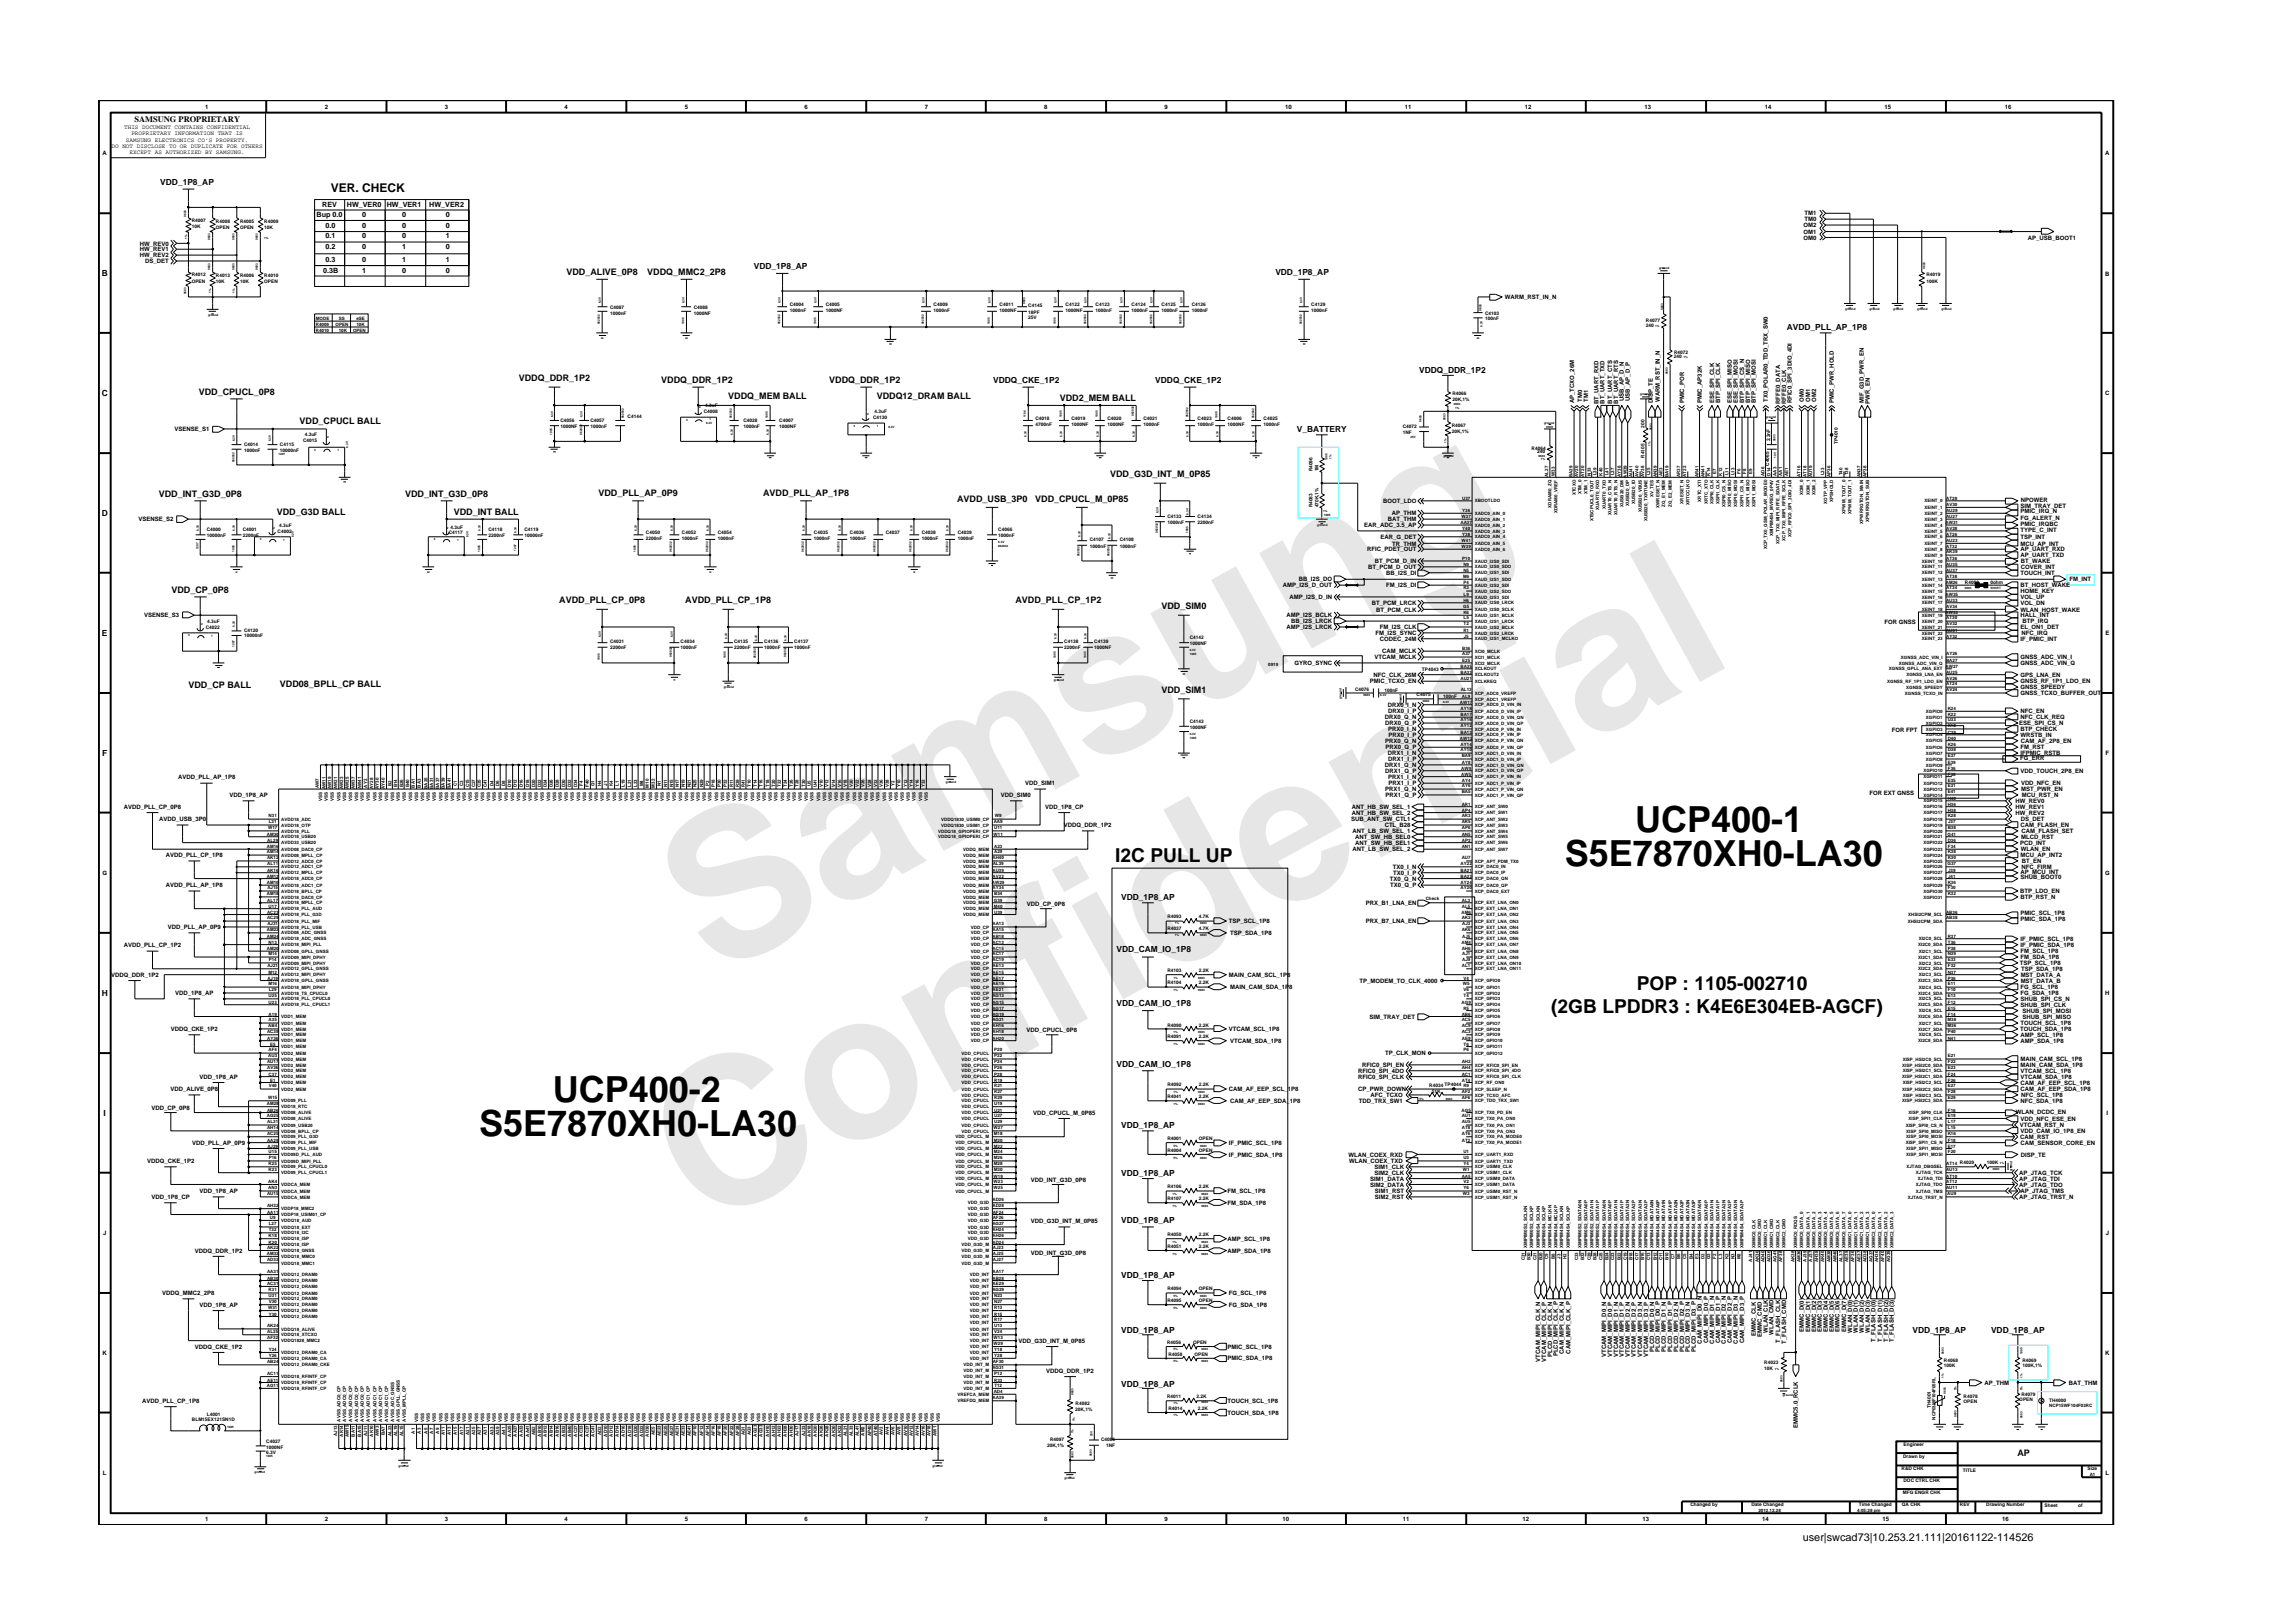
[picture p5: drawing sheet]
<svg xmlns="http://www.w3.org/2000/svg" width="297mm" height="210mm" viewBox="0 0 297 210" stroke-linecap="round" stroke-linejoin="round" font-family="sans-serif">
<defs><g id="words">
<g font-size="26.5" fill="#e6e6e6">
<text x="92.4" y="126.7" transform="rotate(-29 92.4 126.7)">Samsung</text>
<text x="91.1" y="159.4" transform="rotate(-29 91.1 159.4)">Confidential</text>
</g>
<g font-size="4.7">
<text x="211.8" y="107.8">UCP400-1</text>
<text x="202.7" y="112.2">S5E7870XH0-LA30</text>
<text x="71.6" y="142.8">UCP400-2</text>
<text x="62.1" y="147.2">S5E7870XH0-LA30</text>
</g>
<g font-size="2.5">
<text x="144.5" y="111.7">I2C PULL UP</text>
<text x="200.9" y="131.2">(2GB LPDDR3 : K4E6E304EB-AGCF)</text>
<text x="212" y="128.2">POP : 1105-002710</text>
</g>
<text font-size="1.6" x="42.9" y="24.9">VER. CHECK</text>
<text font-size="1.4" x="233.5" y="199.7">user|swcad73|10.253.21.111|20161122-114526</text>
<g font-size="1.2">
<text x="73.4" y="35.6">VDD_ALIVE_0P8</text>
<text x="83.8" y="35.6">VDDQ_MMC2_2P8</text>
<text x="25.8" y="51.2">VDD_CPUCL_0P8</text>
<text x="67.2" y="49.4">VDDQ_DDR_1P2</text>
<text x="85.7" y="49.6">VDDQ_DDR_1P2</text>
<text x="94.3" y="51.7">VDDQ_MEM BALL</text>
<text x="107.4" y="49.6">VDDQ_DDR_1P2</text>
<text x="113.6" y="51.7">VDDQ12_DRAM BALL</text>
<text x="137.3" y="51.9">VDD2_MEM BALL</text>
<text x="38.8" y="55">VDD_CPUCL BALL</text>
<text x="20.6" y="64.4">VDD_INT_G3D_0P8</text>
<text x="52.5" y="64.4">VDD_INT_G3D_0P8</text>
<text x="77.5" y="64.2">VDD_PLL_AP_0P9</text>
<text x="98.9" y="64.2">AVDD_PLL_AP_1P8</text>
<text x="124" y="65">AVDD_USB_3P0</text>
<text x="134.1" y="65">VDD_CPUCL_M_0P85</text>
<text x="143.8" y="61.8">VDD_G3D_INT_M_0P85</text>
<text x="35.8" y="66.7">VDD_G3D BALL</text>
<text x="58.8" y="66.7">VDD_INT BALL</text>
<text x="22.2" y="76.8">VDD_CP_0P8</text>
<text x="72.4" y="78.2">AVDD_PLL_CP_0P8</text>
<text x="88.8" y="78.2">AVDD_PLL_CP_1P8</text>
<text x="131.5" y="78.2">AVDD_PLL_CP_1P2</text>
<text x="150.4" y="78.9">VDD_SIM0</text>
<text x="24.4" y="89.2">VDD_CP BALL</text>
<text x="36.3" y="89">VDD08_BPLL_CP BALL</text>
<text x="150.4" y="89.8">VDD_SIM1</text>
<text x="261.3" y="188.7">AP</text>
</g>
<g font-size="1.1">
<text x="17.4" y="15.8">SAMSUNG PROPRIETARY</text>
<text x="20.8" y="24">VDD_1P8_AP</text>
<text x="13.2" y="35.8">B</text>
<text x="97.6" y="34.8">VDD_1P8_AP</text>
<text x="165.2" y="35.6">VDD_1P8_AP</text>
<text x="231.5" y="42.8">AVDD_PLL_AP_1P8</text>
<text x="13.2" y="51.3">C</text>
<text x="128.7" y="49.6">VDDQ_CKE_1P2</text>
<text x="149.7" y="49.6">VDDQ_CKE_1P2</text>
<text x="183.8" y="48.3">VDDQ_DDR_1P2</text>
<text x="168" y="56">V_BATTERY</text>
<text x="13.2" y="66.9">D</text>
<text x="13.2" y="82.4">E</text>
<text x="13.2" y="98">F</text>
<text x="145.2" y="116.6">VDD_1P8_AP</text>
<text x="144.6" y="123.4">VDD_CAM_IO_1P8</text>
<text x="13.2" y="129">H</text>
<text x="144.6" y="130.4">VDD_CAM_IO_1P8</text>
<text x="144.6" y="138.2">VDD_CAM_IO_1P8</text>
<text x="13.4" y="144.5">I</text>
<text x="145.2" y="146.1">VDD_1P8_AP</text>
<text x="145.2" y="152.3">VDD_1P8_AP</text>
<text x="145.2" y="158.5">VDD_1P8_AP</text>
<text x="145.2" y="165.5">VDD_1P8_AP</text>
<text x="145.2" y="172.7">VDD_1P8_AP</text>
<text x="247.8" y="172.7">VDD_1P8_AP</text>
<text x="257.9" y="172.7">VDD_1P8_AP</text>
<text x="145.2" y="179.7">VDD_1P8_AP</text>
</g>
<g font-size=".9">
<text x="41" y="28.1">Bup 0.0</text>
<text x="41.7" y="26.8">REV</text>
<text x="42.2" y="29.5">0.0</text>
<text x="44.9" y="26.8">HW_VER0</text>
<text x="46.9" y="29.5">0</text>
<text x="46.9" y="28.1">0</text>
<text x="50.1" y="26.8">HW_VER1</text>
<text x="52.1" y="29.5">0</text>
<text x="52.1" y="28.1">0</text>
<text x="55.6" y="26.8">HW_VER2</text>
<text x="57.8" y="28.1">0</text>
<text x="57.8" y="29.5">0</text>
<text x="41.8" y="35.3">0.3B</text>
<text x="42.2" y="30.8">0.1</text>
<text x="42.2" y="32.2">0.2</text>
<text x="42.2" y="34">0.3</text>
<text x="46.9" y="30.8">0</text>
<text x="46.9" y="35.3">1</text>
<text x="46.9" y="32.2">0</text>
<text x="46.9" y="34">0</text>
<text x="52.1" y="35.3">0</text>
<text x="52.1" y="32.2">1</text>
<text x="52.1" y="30.8">0</text>
<text x="52.1" y="34">1</text>
<text x="57.8" y="32.2">0</text>
<text x="57.8" y="35.3">0</text>
<text x="57.8" y="30.8">1</text>
<text x="57.8" y="34">1</text>
</g>
<g font-size=".8">
<text x="16.1" y="16.8">THIS DOCUMENT CONTAINS CONFIDENTIAL</text>
<text x="17" y="17.5">PROPRIETARY INFORMATION THAT IS</text>
<text x="26.6" y="14.1">1</text>
<text x="42.1" y="14.1">2</text>
<text x="57.6" y="14.1">3</text>
<text x="73.1" y="14.1">4</text>
<text x="88.7" y="14.1">5</text>
<text x="104.2" y="14.1">6</text>
<text x="119.8" y="14.1">7</text>
<text x="135.3" y="14.1">8</text>
<text x="150.9" y="14.1">9</text>
<text x="166.5" y="14.1">10</text>
<text x="182" y="14.1">11</text>
<text x="197.5" y="14.1">12</text>
<text x="213" y="14.1">13</text>
<text x="228.6" y="14.1">14</text>
<text x="244.1" y="14.1">15</text>
<text x="259.7" y="14.1">16</text>
<text x="13.3" y="20.1">A</text>
<text x="14.5" y="19.1">DO NOT DISCLOSE TO OR DUPLICATE FOR OTHERS</text>
<text x="16.3" y="18.4">SAMSUNG ELECTRONICS CO’S PROPERTY.</text>
<text x="16.8" y="19.9">EXCEPT AS AUTHORIZED BY SAMSUNG.</text>
<text x="272.7" y="20.1">A</text>
<text x="233.6" y="29.4">OM2</text>
<text x="233.8" y="27.9">TM1</text>
<text x="233.8" y="28.7">TM0</text>
<text x="18.1" y="33.3">HW_REV2</text>
<text x="18.1" y="31.8">HW_REV0</text>
<text x="18.1" y="32.6">HW_REV1</text>
<text x="18.8" y="34.1">DS_DET</text>
<text x="233.6" y="31">OM0</text>
<text x="233.6" y="30.3">OM1</text>
<text x="262.7" y="31">AP_USB_BOOT1</text>
<text x="272.7" y="35.7">B</text>
<text x="194.9" y="38.8">WARM_RST_IN_N</text>
<text x="203.9" y="52.3" transform="rotate(-90 203.9 52.3)">AP_TCXO_26M</text>
<text x="205" y="52.1" transform="rotate(-90 205 52.1)">TM0</text>
<text x="205.7" y="52.1" transform="rotate(-90 205.7 52.1)">TM1</text>
<text x="207.1" y="52.4" transform="rotate(-90 207.1 52.4)">BT_UART_RXD</text>
<text x="207.8" y="52.3" transform="rotate(-90 207.8 52.3)">BT_UART_TXD</text>
<text x="208.8" y="52.3" transform="rotate(-90 208.8 52.3)">BT_UART_CTS</text>
<text x="209.6" y="52.3" transform="rotate(-90 209.6 52.3)">BT_UART_RTS</text>
<text x="210.4" y="52" transform="rotate(-90 210.4 52)">USB_AP_D_N</text>
<text x="211.1" y="51.9" transform="rotate(-90 211.1 51.9)">USB_AP_D_P</text>
<text x="214.1" y="52.2" transform="rotate(-90 214.1 52.2)">DISP_TE</text>
<text x="215" y="52.1" transform="rotate(-90 215 52.1)">WARM_RST_IN_N</text>
<text x="218.2" y="52.3" transform="rotate(-90 218.2 52.3)">PMIC_POR</text>
<text x="220.4" y="52.3" transform="rotate(-90 220.4 52.3)">PMIC_AP32K</text>
<text x="222.1" y="52.3" transform="rotate(-90 222.1 52.3)">ESE_SPI_CLK</text>
<text x="222.8" y="52.3" transform="rotate(-90 222.8 52.3)">BTP_SPI_CLK</text>
<text x="224.3" y="52.3" transform="rotate(-90 224.3 52.3)">ESE_SPI_MISO</text>
<text x="225.1" y="52.3" transform="rotate(-90 225.1 52.3)">ESE_SPI_MOSI</text>
<text x="225.9" y="52.3" transform="rotate(-90 225.9 52.3)">BTP_SPI_CS_N</text>
<text x="226.7" y="52.3" transform="rotate(-90 226.7 52.3)">BTP_SPI_MISO</text>
<text x="227.5" y="52.3" transform="rotate(-90 227.5 52.3)">BTP_SPI_MOSI</text>
<text x="229" y="52.1" transform="rotate(-90 229 52.1)">TX0_POLAR0_TDD_TRX_SW0</text>
<text x="230.6" y="52.4" transform="rotate(-90 230.6 52.4)">RFFE0_DATA</text>
<text x="231.4" y="52.4" transform="rotate(-90 231.4 52.4)">RFFE0_CLK</text>
<text x="232.1" y="52.3" transform="rotate(-90 232.1 52.3)">RFIC0_SPI_3DIO_4DI</text>
<text x="233.7" y="52.1" transform="rotate(-90 233.7 52.1)">OM0</text>
<text x="234.5" y="52.1" transform="rotate(-90 234.5 52.1)">OM1</text>
<text x="235.3" y="52.1" transform="rotate(-90 235.3 52.1)">OM2</text>
<text x="237.5" y="52.3" transform="rotate(-90 237.5 52.3)">PMIC_PWR_HOLD</text>
<text x="241.4" y="52.2" transform="rotate(-90 241.4 52.2)">MIF_G3D_PWR_EN</text>
<text x="242.2" y="52.3" transform="rotate(-90 242.2 52.3)">PWR_EN</text>
<text x="272.7" y="51.2">C</text>
<text x="22.6" y="55.9">VSENSE_S1</text>
<text x="179.2" y="65.2">BOOT_LDO</text>
<text x="261.7" y="65.8">SIM_TRAY_DET</text>
<text x="261.8" y="65">NPOWER</text>
<text x="17.9" y="67.5">VSENSE_S2</text>
<text x="176.7" y="68.3">EAR_ADC_3.5_AP</text>
<text x="177.1" y="71.4">RFIC_PDET_OUT</text>
<text x="178.8" y="69.8">EAR_G_DET</text>
<text x="179.8" y="67.5">BAT_THM</text>
<text x="180.3" y="66.8">AP_THM</text>
<text x="180.4" y="70.7">TR_THM</text>
<text x="261.7" y="67.4">FG_ALERT_N</text>
<text x="261.7" y="69.8">TSP_INT</text>
<text x="261.7" y="70.7">MCU_AP_INT</text>
<text x="261.7" y="68.9">TYPE_C_INT</text>
<text x="261.7" y="66.5">PMIC_IRQ_N</text>
<text x="261.7" y="68.1">PMIC_IRQBC</text>
<text x="261.7" y="71.4">AP_UART_RXD</text>
<text x="166.2" y="76.1">AMP_I2S_D_OUT</text>
<text x="167.1" y="77.6">AMP_I2S_D_IN</text>
<text x="168.3" y="75.3">BB_I2S_DO</text>
<text x="177.2" y="73.7">BT_PCM_D_OUT</text>
<text x="178.1" y="73">BT_PCM_D_IN</text>
<text x="179.6" y="74.5">BB_I2S_DI</text>
<text x="179.6" y="76.1">FM_I2S_DI</text>
<text x="261.7" y="74.5">TOUCH_INT</text>
<text x="261.7" y="77.6">VOL_UP</text>
<text x="261.7" y="76.9">HOME_KEY</text>
<text x="261.7" y="76.1">BT_HOST_WAKE</text>
<text x="261.8" y="72.2">AP_UART_TXD</text>
<text x="261.8" y="73.7">COVER_INT</text>
<text x="261.8" y="73">BT_WAKE</text>
<text x="268.1" y="75.3">FM_INT</text>
<text x="18.7" y="80">VSENSE_S3</text>
<text x="166.7" y="80">AMP_I2S_BCLK</text>
<text x="166.7" y="81.5">AMP_I2S_LRCK</text>
<text x="167.3" y="80.7">BB_I2S_LRCK</text>
<text x="177.7" y="78.4">BT_PCM_LRCK</text>
<text x="178.2" y="82.3">FM_I2S_SYNC</text>
<text x="178.3" y="79.2">BT_PCM_CLK</text>
<text x="178.8" y="81.5">FM_I2S_CLK</text>
<text x="178.8" y="83">CODEC_24M</text>
<text x="244.1" y="80.8">FOR GNSS</text>
<text x="261.7" y="80">HALL_INT</text>
<text x="261.7" y="79.2">WLAN_HOST_WAKE</text>
<text x="261.7" y="83">IF_PMIC_INT</text>
<text x="261.7" y="81.5">EL_ON1_DET</text>
<text x="261.7" y="78.4">VOL_DN</text>
<text x="261.9" y="82.3">NFC_IRQ</text>
<text x="262" y="80.7">BTP_IRQ</text>
<text x="272.7" y="82.3">E</text>
<text x="167.7" y="86.2">GYRO_SYNC</text>
<text x="177.5" y="88.5">PMIC_TCXO_EN</text>
<text x="177.9" y="87.7">NFC_CLK_26M</text>
<text x="178.1" y="85.4">VTCAM_MCLK</text>
<text x="179.1" y="84.6">CAM_MCLK</text>
<text x="261.7" y="85.4">GNSS_ADC_VIN_I</text>
<text x="261.7" y="86.2">GNSS_ADC_VIN_Q</text>
<text x="261.7" y="87.7">GPS_LNA_EN</text>
<text x="261.7" y="89.3">GNSS_SPEEDY</text>
<text x="261.7" y="88.5">GNSS_RF_1P1_LDO_EN</text>
<text x="179.4" y="93.2">DRX0_Q_N</text>
<text x="179.4" y="94">DRX0_Q_P</text>
<text x="179.8" y="91.6">DRX0_I_N</text>
<text x="179.8" y="94.7">PRX0_I_N</text>
<text x="179.8" y="92.4">DRX0_I_P</text>
<text x="179.9" y="95.5">PRX0_I_P</text>
<text x="245.1" y="94.9">FOR FPT</text>
<text x="261.6" y="94">ESE_SPI_CS_N</text>
<text x="261.7" y="94.7">BTP_CHECK</text>
<text x="261.7" y="93.2">NFC_CLK_REQ</text>
<text x="261.7" y="90.1">GNSS_TCXO_BUFFER_OUT</text>
<text x="261.7" y="95.5">WRSTB_IN</text>
<text x="261.8" y="92.4">NFC_EN</text>
<text x="23.1" y="100.9">AVDD_PLL_AP_1P8</text>
<text x="132.8" y="101.7">VDD_SIM1</text>
<text x="179.4" y="99.4">DRX1_Q_N</text>
<text x="179.4" y="96.2">PRX0_Q_N</text>
<text x="179.4" y="100.1">DRX1_Q_P</text>
<text x="179.5" y="97.1">PRX0_Q_P</text>
<text x="179.8" y="97.8">DRX1_I_N</text>
<text x="179.8" y="100.9">PRX1_I_N</text>
<text x="179.8" y="98.6">DRX1_I_P</text>
<text x="179.9" y="101.7">PRX1_I_P</text>
<text x="261.7" y="98.4">FG_ERR</text>
<text x="261.7" y="97.8">IFPMIC_RSTB</text>
<text x="261.7" y="100.1">VDD_TOUCH_2P8_EN</text>
<text x="261.8" y="97.1">FM_RST</text>
<text x="261.8" y="96.2">CAM_AF_2P8_EN</text>
<text x="261.8" y="101.7">VDD_NFC_EN</text>
<text x="272.8" y="97.8">F</text>
<text x="16" y="104.8">AVDD_PLL_CP_0P8</text>
<text x="20.6" y="106.4">AVDD_USB_3P0</text>
<text x="29.7" y="103.3">VDD_1P8_AP</text>
<text x="129.7" y="103.3">VDD_SIM0</text>
<text x="135.4" y="104.8">VDD_1P8_CP</text>
<text x="137.8" y="107.2">VDDQ_DDR_1P2</text>
<text x="175" y="106.4">SUB_ANT_SW_CTL1</text>
<text x="175.1" y="104.8">ANT_HB_SW_SEL_1</text>
<text x="175.1" y="105.6">ANT_HB_SW_SEL_2</text>
<text x="175.2" y="107.9">ANT_LB_SW_SEL_1</text>
<text x="179.4" y="107.2">CTL_B28</text>
<text x="179.4" y="102.5">PRX1_Q_N</text>
<text x="179.5" y="103.3">PRX1_Q_P</text>
<text x="242.2" y="103">FOR EXT GNSS</text>
<text x="261.1" y="104">HW_REV0</text>
<text x="261.1" y="104.8">HW_REV1</text>
<text x="261.1" y="105.6">HW_REV2</text>
<text x="261.7" y="107.2">CAM_FLASH_EN</text>
<text x="261.8" y="106.4">DS_DET</text>
<text x="261.8" y="102.5">MST_PWR_EN</text>
<text x="261.9" y="107.9">CAM_FLASH_SET</text>
<text x="261.9" y="103.3">MCU_RST_N</text>
<text x="13.3" y="113.3">G</text>
<text x="21.5" y="111.1">AVDD_PLL_CP_1P8</text>
<text x="175.2" y="110.3">ANT_LB_SW_SEL_2</text>
<text x="175.5" y="108.7">ANT_SW_HB_SEL0</text>
<text x="175.5" y="109.4">ANT_SW_HB_SEL1</text>
<text x="180.4" y="112.6">TX0_I_N</text>
<text x="180.5" y="113.3">TX0_I_P</text>
<text x="261.7" y="109.4">PCD_INT</text>
<text x="261.7" y="111.1">MCU_AP_INT2</text>
<text x="261.7" y="113.9">SHUB_BOOT0</text>
<text x="261.7" y="113.2">AP_MCU_INT</text>
<text x="261.8" y="110.3">WLAN_EN</text>
<text x="261.8" y="108.7">MLCD_RST</text>
<text x="261.9" y="112.6">NFC_FIRM</text>
<text x="261.9" y="111.8">BT_EN</text>
<text x="272.7" y="113.3">G</text>
<text x="21.5" y="115">AVDD_PLL_AP_1P8</text>
<text x="133" y="117.4">VDD_CP_0P8</text>
<text x="159.2" y="119.6">TSP_SCL_1P8</text>
<text x="176.9" y="119.6">PRX_B7_LNA_EN</text>
<text x="176.9" y="117.2">PRX_B1_LNA_EN</text>
<text x="180" y="114.1">TX0_Q_N</text>
<text x="180.1" y="115">TX0_Q_P</text>
<text x="261.7" y="115.7">BTP_LDO_EN</text>
<text x="261.7" y="116.5">BTP_RST_N</text>
<text x="261.7" y="119.4">PMIC_SDA_1P8</text>
<text x="261.7" y="118.6">PMIC_SCL_1P8</text>
<text x="16" y="122.7">AVDD_PLL_CP_1P2</text>
<text x="21.7" y="120.4">VDD_PLL_AP_0P9</text>
<text x="159.4" y="121.1">TSP_SDA_1P8</text>
<text x="261.7" y="125">TSP_SCL_1P8</text>
<text x="261.7" y="123.5">FM_SCL_1P8</text>
<text x="261.7" y="124.3">FM_SDA_1P8</text>
<text x="261.7" y="122.7">IF_PMIC_SDA_1P8</text>
<text x="261.7" y="121.9">IF_PMIC_SCL_1P8</text>
<text x="261.8" y="125.8">TSP_SDA_1P8</text>
<text x="14.4" y="126.5">VDDQ_DDR_1P2</text>
<text x="22.7" y="128.9">VDD_1P8_AP</text>
<text x="159.2" y="126.5">MAIN_CAM_SCL_1P8</text>
<text x="159.4" y="128.2">MAIN_CAM_SDA_1P8</text>
<text x="176.1" y="127.3">TP_MODEM_TO_CLK_4000</text>
<text x="177.4" y="132">SIM_TRAY_DET</text>
<text x="261.7" y="129.7">SHUB_SPI_CS_N</text>
<text x="261.7" y="130.4">SHUB_SPI_CLK</text>
<text x="261.7" y="128.9">FG_SDA_1P8</text>
<text x="261.7" y="128.2">FG_SCL_1P8</text>
<text x="261.8" y="127.3">MST_DATA_B</text>
<text x="261.8" y="126.5">MST_DATA_A</text>
<text x="262" y="131.2">SHUB_SPI_MOSI</text>
<text x="262" y="132">SHUB_SPI_MISO</text>
<text x="272.7" y="128.9">H</text>
<text x="22.1" y="133.6">VDDQ_CKE_1P2</text>
<text x="133" y="133.7">VDD_CPUCL_0P8</text>
<text x="159.2" y="133.6">VTCAM_SCL_1P8</text>
<text x="159.4" y="135.1">VTCAM_SDA_1P8</text>
<text x="179.4" y="136.7">TP_CLK_MON</text>
<text x="261.7" y="133.6">TOUCH_SDA_1P8</text>
<text x="261.7" y="134.3">AMP_SCL_1P8</text>
<text x="261.7" y="135.1">AMP_SDA_1P8</text>
<text x="261.7" y="137.5">MAIN_CAM_SCL_1P8</text>
<text x="261.7" y="132.8">TOUCH_SCL_1P8</text>
<text x="19.6" y="143.8">VDD_CP_0P8</text>
<text x="22.1" y="141.4">VDD_ALIVE_0P8</text>
<text x="25.8" y="139.8">VDD_1P8_AP</text>
<text x="159.2" y="141.4">CAM_AF_EEP_SCL_1P8</text>
<text x="159.4" y="142.9">CAM_AF_EEP_SDA_1P8</text>
<text x="175.9" y="141.4">CP_PWR_DOWN</text>
<text x="175.9" y="139">RFIC0_SPI_4DO</text>
<text x="175.9" y="139.8">RFIC0_SPI_CLK</text>
<text x="176" y="142.9">TDD_TRX_SW1</text>
<text x="176.5" y="138.2">RFIC0_SPI_EN</text>
<text x="177.5" y="142.1">AFC_TCXO</text>
<text x="261.7" y="142.9">NFC_SDA_1P8</text>
<text x="261.7" y="138.2">MAIN_CAM_SDA_1P8</text>
<text x="261.7" y="140.5">CAM_AF_EEP_SCL_1P8</text>
<text x="261.7" y="141.4">CAM_AF_EEP_SDA_1P8</text>
<text x="261.7" y="139.8">VTCAM_SDA_1P8</text>
<text x="261.7" y="139">VTCAM_SCL_1P8</text>
<text x="261.8" y="142.1">NFC_SCL_1P8</text>
<text x="24.9" y="148.3">VDD_PLL_AP_0P9</text>
<text x="133.8" y="144.4">VDD_CPUCL_M_0P85</text>
<text x="159.2" y="149.8">IF_PMIC_SDA_1P8</text>
<text x="159.2" y="148.3">IF_PMIC_SCL_1P8</text>
<text x="174.7" y="149.8">WLAN_COEX_RXD</text>
<text x="261.1" y="144.3">WLAN_DCDC_EN</text>
<text x="261.7" y="146">VTCAM_RST_N</text>
<text x="261.7" y="147.5">CAM_RST</text>
<text x="261.7" y="145.2">VDD_NFC_ESE_EN</text>
<text x="261.7" y="146.8">VDD_CAM_IO_1P8_EN</text>
<text x="261.7" y="148.3">CAM_SENSOR_CORE_EN</text>
<text x="261.8" y="149.8">DISP_TE</text>
<text x="272.9" y="144.4">I</text>
<text x="19.1" y="150.7">VDDQ_CKE_1P2</text>
<text x="19.6" y="155.3">VDD_1P8_CP</text>
<text x="25.8" y="154.6">VDD_1P8_AP</text>
<text x="133.5" y="153.1">VDD_INT_G3D_0P8</text>
<text x="159" y="154.6">FM_SCL_1P8</text>
<text x="174.8" y="150.7">WLAN_COEX_TXD</text>
<text x="177.5" y="153">SIM1_DATA</text>
<text x="177.5" y="153.7">SIM2_DATA</text>
<text x="178.1" y="151.4">SIM1_CLK</text>
<text x="178.1" y="152.2">SIM2_CLK</text>
<text x="178.1" y="154.6">SIM1_RST</text>
<text x="178.1" y="155.3">SIM2_RST</text>
<text x="261.6" y="155.3">AP_JTAG_TRST_N</text>
<text x="261.6" y="153.7">AP_JTAG_TDO</text>
<text x="261.6" y="152.2">AP_JTAG_TCK</text>
<text x="261.6" y="153">AP_JTAG_TDI</text>
<text x="261.7" y="154.6">AP_JTAG_TMS</text>
<text x="13.4" y="160">J</text>
<text x="133.5" y="158.4">VDD_G3D_INT_M_0P85</text>
<text x="159" y="160.8">AMP_SCL_1P8</text>
<text x="159" y="156.1">FM_SDA_1P8</text>
<text x="272.8" y="160">J</text>
<text x="21" y="167.8">VDDQ_MMC2_2P8</text>
<text x="25.2" y="162.3">VDDQ_DDR_1P2</text>
<text x="133.5" y="162.5">VDD_INT_G3D_0P8</text>
<text x="159" y="162.3">AMP_SDA_1P8</text>
<text x="159.2" y="167.8">FG_SCL_1P8</text>
<text x="25.8" y="169.3">VDD_1P8_AP</text>
<text x="131.9" y="174">VDD_G3D_INT_M_0P85</text>
<text x="159.2" y="169.3">FG_SDA_1P8</text>
<text x="227.5" y="173.1" transform="rotate(-90 227.5 173.1)">EMMC_CLK</text>
<text x="228.2" y="173.3" transform="rotate(-90 228.2 173.3)">EMMC_CMD</text>
<text x="229" y="172.7" transform="rotate(-90 229 172.7)">WLAN_CLK</text>
<text x="229.8" y="172.9" transform="rotate(-90 229.8 172.9)">WLAN_CMD</text>
<text x="230.6" y="174" transform="rotate(-90 230.6 174)">T_FLASH_CLK</text>
<text x="233.7" y="172.5" transform="rotate(-90 233.7 172.5)">EMMC_D(0)</text>
<text x="234.5" y="172.5" transform="rotate(-90 234.5 172.5)">EMMC_D(1)</text>
<text x="235.3" y="172.5" transform="rotate(-90 235.3 172.5)">EMMC_D(2)</text>
<text x="236" y="172.5" transform="rotate(-90 236 172.5)">EMMC_D(3)</text>
<text x="236.8" y="172.5" transform="rotate(-90 236.8 172.5)">EMMC_D(4)</text>
<text x="237.5" y="172.5" transform="rotate(-90 237.5 172.5)">EMMC_D(5)</text>
<text x="238.3" y="172.5" transform="rotate(-90 238.3 172.5)">EMMC_D(6)</text>
<text x="239.2" y="172.5" transform="rotate(-90 239.2 172.5)">EMMC_D(7)</text>
<text x="239.9" y="172.7" transform="rotate(-90 239.9 172.7)">WLAN_D(0)</text>
<text x="240.7" y="172.7" transform="rotate(-90 240.7 172.7)">WLAN_D(1)</text>
<text x="241.4" y="172.7" transform="rotate(-90 241.4 172.7)">WLAN_D(2)</text>
<text x="242.2" y="172.7" transform="rotate(-90 242.2 172.7)">WLAN_D(3)</text>
<text x="243" y="173.9" transform="rotate(-90 243 173.9)">T_FLASH_D(0)</text>
<text x="243.8" y="173.9" transform="rotate(-90 243.8 173.9)">T_FLASH_D(1)</text>
<text x="244.6" y="173.9" transform="rotate(-90 244.6 173.9)">T_FLASH_D(2)</text>
<text x="245.3" y="173.9" transform="rotate(-90 245.3 173.9)">T_FLASH_D(3)</text>
<text x="13.3" y="175.5">K</text>
<text x="25.2" y="174.7">VDDQ_CKE_1P2</text>
<text x="135.5" y="177.9">VDDQ_DDR_1P2</text>
<text x="159" y="174.7">PMIC_SCL_1P8</text>
<text x="159" y="176.2">PMIC_SDA_1P8</text>
<text x="199.5" y="176.4" transform="rotate(-90 199.5 176.4)">VTCAM_MIPI_CLK_N</text>
<text x="200.3" y="176.4" transform="rotate(-90 200.3 176.4)">VTCAM_MIPI_CLK_P</text>
<text x="201.1" y="175.8" transform="rotate(-90 201.1 175.8)">PLCD_MIPI_CLK_N</text>
<text x="201.8" y="175.7" transform="rotate(-90 201.8 175.7)">PLCD_MIPI_CLK_P</text>
<text x="202.6" y="175.4" transform="rotate(-90 202.6 175.4)">CAM_MIPI_CLK_N</text>
<text x="203.4" y="175.4" transform="rotate(-90 203.4 175.4)">CAM_MIPI_CLK_P</text>
<text x="208.1" y="175.8" transform="rotate(-90 208.1 175.8)">VTCAM_MIPI_D0_N</text>
<text x="208.8" y="175.8" transform="rotate(-90 208.8 175.8)">VTCAM_MIPI_D0_P</text>
<text x="209.6" y="175.8" transform="rotate(-90 209.6 175.8)">VTCAM_MIPI_D1_N</text>
<text x="210.4" y="175.8" transform="rotate(-90 210.4 175.8)">VTCAM_MIPI_D1_P</text>
<text x="211.1" y="175.8" transform="rotate(-90 211.1 175.8)">VTCAM_MIPI_D2_N</text>
<text x="211.9" y="175.8" transform="rotate(-90 211.9 175.8)">VTCAM_MIPI_D2_P</text>
<text x="212.7" y="175.8" transform="rotate(-90 212.7 175.8)">VTCAM_MIPI_D3_N</text>
<text x="213.5" y="175.8" transform="rotate(-90 213.5 175.8)">VTCAM_MIPI_D3_P</text>
<text x="214.3" y="175.2" transform="rotate(-90 214.3 175.2)">PLCD_MIPI_D0_N</text>
<text x="215" y="175.1" transform="rotate(-90 215 175.1)">PLCD_MIPI_D0_P</text>
<text x="215.8" y="175.2" transform="rotate(-90 215.8 175.2)">PLCD_MIPI_D1_N</text>
<text x="216.6" y="175.1" transform="rotate(-90 216.6 175.1)">PLCD_MIPI_D1_P</text>
<text x="217.4" y="175.2" transform="rotate(-90 217.4 175.2)">PLCD_MIPI_D2_N</text>
<text x="218.2" y="175.1" transform="rotate(-90 218.2 175.1)">PLCD_MIPI_D2_P</text>
<text x="218.9" y="175.2" transform="rotate(-90 218.9 175.2)">PLCD_MIPI_D3_N</text>
<text x="219.7" y="175.1" transform="rotate(-90 219.7 175.1)">PLCD_MIPI_D3_P</text>
<text x="220.4" y="174.1" transform="rotate(-90 220.4 174.1)">CAM_MIPI_D0_N</text>
<text x="221.3" y="174" transform="rotate(-90 221.3 174)">CAM_MIPI_D0_P</text>
<text x="222.1" y="174.1" transform="rotate(-90 222.1 174.1)">CAM_MIPI_D1_N</text>
<text x="222.8" y="174" transform="rotate(-90 222.8 174)">CAM_MIPI_D1_P</text>
<text x="223.6" y="174.1" transform="rotate(-90 223.6 174.1)">CAM_MIPI_D2_N</text>
<text x="224.3" y="174" transform="rotate(-90 224.3 174)">CAM_MIPI_D2_P</text>
<text x="225.1" y="174.1" transform="rotate(-90 225.1 174.1)">CAM_MIPI_D3_N</text>
<text x="225.9" y="174" transform="rotate(-90 225.9 174)">CAM_MIPI_D3_P</text>
<text x="231.4" y="174.1" transform="rotate(-90 231.4 174.1)">T_FLASH_CMD</text>
<text x="257.1" y="179.4">AP_THM</text>
<text x="268" y="179.4">BAT_THM</text>
<text x="272.7" y="175.5">K</text>
<text x="18.4" y="181.8">AVDD_PLL_CP_1P8</text>
<text x="159" y="181.8">TOUCH_SCL_1P8</text>
<text x="159" y="183.3">TOUCH_SDA_1P8</text>
<text x="232.9" y="185" transform="rotate(-90 232.9 185)">EMMC5.0_RCLK</text>
<text x="13.3" y="191.1">L</text>
<text x="272.8" y="191.1">L</text>
<text x="26.6" y="197.1">1</text>
<text x="42.1" y="197.1">2</text>
<text x="57.6" y="197.1">3</text>
<text x="73.1" y="197.1">4</text>
<text x="88.7" y="197.1">5</text>
<text x="104.2" y="197.1">6</text>
<text x="119.8" y="197.1">7</text>
<text x="135.3" y="197.1">8</text>
<text x="150.9" y="197.1">9</text>
<text x="166.1" y="197.1">10</text>
<text x="181.7" y="197.1">11</text>
<text x="197.2" y="197.1">12</text>
<text x="212.8" y="197.1">13</text>
<text x="228.3" y="197.1">14</text>
<text x="243.9" y="197.1">15</text>
<text x="259.4" y="197.1">16</text>
</g>
<g font-size=".6">
<text x="24.8" y="29.6">10K</text>
<text x="24.8" y="28.8">R4007</text>
<text x="28" y="28.9">R4008</text>
<text x="28" y="29.7">OPEN</text>
<text x="31.1" y="28.9">R4005</text>
<text x="31.1" y="29.7">OPEN</text>
<text x="34.2" y="29.7">10K</text>
<text x="34.2" y="28.9">R4009</text>
<text x="24.8" y="35.8">R4012</text>
<text x="28" y="35.8">R4013</text>
<text x="31.1" y="35.8">R4006</text>
<text x="34.2" y="35.8">R4010</text>
<text x="249.5" y="35.8">R4019</text>
<text x="24.8" y="36.6">OPEN</text>
<text x="28" y="36.6">10K</text>
<text x="31.1" y="36.6">10K</text>
<text x="34.2" y="36.6">OPEN</text>
<text x="40.9" y="41.4">MODE</text>
<text x="43.9" y="41.4">SS</text>
<text x="46.2" y="41.4">eSE</text>
<text x="79" y="40.8">1000nF</text>
<text x="79" y="40.1">C4087</text>
<text x="89.9" y="40.1">C4088</text>
<text x="89.9" y="40.8">1000NF</text>
<text x="102.3" y="40.4">1000nF</text>
<text x="102.3" y="39.7">C4004</text>
<text x="107" y="40.4">1000NF</text>
<text x="107" y="39.7">C4005</text>
<text x="120.9" y="40.4">1000nF</text>
<text x="120.9" y="39.7">C4009</text>
<text x="129.5" y="39.7">C4011</text>
<text x="129.5" y="40.4">1000NF</text>
<text x="133.2" y="41.3">25V</text>
<text x="133.2" y="39.8">C4145</text>
<text x="133.2" y="40.7">18PF</text>
<text x="138" y="40.4">1000NF</text>
<text x="138" y="39.7">C4122</text>
<text x="141.9" y="40.4">1000nF</text>
<text x="141.9" y="39.7">C4123</text>
<text x="146.6" y="40.4">1000nF</text>
<text x="146.6" y="39.7">C4124</text>
<text x="150.5" y="39.7">C4125</text>
<text x="150.5" y="40.4">1000nF</text>
<text x="154.4" y="40.4">1000nF</text>
<text x="154.4" y="39.7">C4126</text>
<text x="169.9" y="40.4">1000nF</text>
<text x="169.9" y="39.7">C4129</text>
<text x="192.4" y="41.4">100nF</text>
<text x="192.4" y="40.8">C4103</text>
<text x="213.2" y="41.8">R4077</text>
<text x="249.5" y="36.6">100K</text>
<text x="40.9" y="42.2">R4009</text>
<text x="40.9" y="43">R4010</text>
<text x="43.5" y="42.2">OPEN</text>
<text x="43.9" y="43">10K</text>
<text x="45.7" y="43">OPEN</text>
<text x="46.2" y="42.2">10K</text>
<text x="213.2" y="42.4">240</text>
<text x="216.8" y="46.4">240</text>
<text x="216.9" y="45.9">R4072</text>
<text x="91.2" y="53.5">C4008</text>
<text x="91.4" y="52.7">4.3uF</text>
<text x="113.3" y="53.5">4.3uF</text>
<text x="188.2" y="51.2">R4066</text>
<text x="188.2" y="51.9">20K,1%</text>
<text x="31.6" y="57.8">C4014</text>
<text x="31.6" y="58.5">1000nF</text>
<text x="36.3" y="57.8">C4115</text>
<text x="36.3" y="58.5">10000nF</text>
<text x="39.3" y="57.2">C4015</text>
<text x="39.5" y="56.4">4.3uF</text>
<text x="72.6" y="55.4">1000NF</text>
<text x="72.6" y="54.6">C4056</text>
<text x="76.5" y="55.4">1000nF</text>
<text x="76.5" y="54.6">C4057</text>
<text x="81.3" y="54.2">C4144</text>
<text x="96.3" y="54.6">C4028</text>
<text x="96.3" y="55.4">1000nF</text>
<text x="101" y="55.4">1000NF</text>
<text x="101" y="54.6">C4007</text>
<text x="113.1" y="54.3">C4130</text>
<text x="134.1" y="54.5">C4018</text>
<text x="134.1" y="55.2">4700nF</text>
<text x="138.8" y="54.5">C4019</text>
<text x="138.8" y="55.2">1000NF</text>
<text x="143.5" y="54.5">C4020</text>
<text x="143.5" y="55.2">1000NF</text>
<text x="148.1" y="54.5">C4021</text>
<text x="148.1" y="55.2">1000nF</text>
<text x="155.1" y="55.2">1000nF</text>
<text x="155.1" y="54.5">C4023</text>
<text x="159" y="55.2">1000NF</text>
<text x="159" y="54.5">C4006</text>
<text x="163.7" y="55.2">1000nF</text>
<text x="163.7" y="54.5">C4025</text>
<text x="181.7" y="56.2">1NF</text>
<text x="181.7" y="55.4">C4072</text>
<text x="188.1" y="56.1">20K,1%</text>
<text x="188.1" y="55.3">R4067</text>
<text x="198.4" y="58.3">R4064</text>
<text x="199.1" y="58.7">240</text>
<text x="213" y="59.3" transform="rotate(-90 213 59.3)">R4105</text>
<text x="213" y="55.4" transform="rotate(-90 213 55.4)">200</text>
<text x="229.3" y="57.2" transform="rotate(-90 229.3 57.2)">2.2nF</text>
<text x="238.1" y="57.5" transform="rotate(-90 238.1 57.5)">TP4010</text>
<text x="170" y="65.7" transform="rotate(-90 170 65.7)">R4083</text>
<text x="170" y="61.1" transform="rotate(-90 170 61.1)">R4096</text>
<text x="170.8" y="65.7" transform="rotate(-90 170.8 65.7)">470K,1%</text>
<text x="170.8" y="61.1" transform="rotate(-90 170.8 61.1)">1M</text>
<text x="189.4" y="64.8">U37</text>
<text x="191" y="65.1">XBOOTLDO</text>
<text x="200.6" y="61.8" transform="rotate(-90 200.6 61.8)">AL27</text>
<text x="201" y="65.8" transform="rotate(-90 201 65.8)">XDRAM0_ZQ</text>
<text x="201.4" y="61.7" transform="rotate(-90 201.4 61.7)">W33</text>
<text x="203.7" y="61.8" transform="rotate(-90 203.7 61.8)">BA29</text>
<text x="204.1" y="64.2" transform="rotate(-90 204.1 64.2)">XTCXO</text>
<text x="204.5" y="61.8" transform="rotate(-90 204.5 61.8)">AV20</text>
<text x="204.9" y="64.1" transform="rotate(-90 204.9 64.1)">XTM_0</text>
<text x="205.2" y="61.8" transform="rotate(-90 205.2 61.8)">AT20</text>
<text x="205.6" y="64.1" transform="rotate(-90 205.6 64.1)">XTM_1</text>
<text x="206.1" y="61.6" transform="rotate(-90 206.1 61.6)">N33</text>
<text x="206.8" y="61.6" transform="rotate(-90 206.8 61.6)">L39</text>
<text x="207.6" y="61.6" transform="rotate(-90 207.6 61.6)">K40</text>
<text x="208" y="66" transform="rotate(-90 208 66)">XUART0_TXD</text>
<text x="208.4" y="61.6" transform="rotate(-90 208.4 61.6)">L41</text>
<text x="209.1" y="61.6" transform="rotate(-90 209.1 61.6)">L37</text>
<text x="210" y="61.8" transform="rotate(-90 210 61.8)">AY38</text>
<text x="210.3" y="65.7" transform="rotate(-90 210.3 65.7)">XUSB20_DM</text>
<text x="210.7" y="61.9" transform="rotate(-90 210.7 61.9)">AW39</text>
<text x="211.1" y="65.6" transform="rotate(-90 211.1 65.6)">XUSB20_DP</text>
<text x="211.5" y="61.8" transform="rotate(-90 211.5 61.8)">AU41</text>
<text x="211.8" y="65.3" transform="rotate(-90 211.8 65.3)">XUSB20_ID</text>
<text x="212.2" y="61.8" transform="rotate(-90 212.2 61.8)">AV40</text>
<text x="213" y="61.8" transform="rotate(-90 213 61.8)">AV38</text>
<text x="213.8" y="61.6" transform="rotate(-90 213.8 61.6)">L25</text>
<text x="214.2" y="64.4" transform="rotate(-90 214.2 64.4)">XV_TES</text>
<text x="214.6" y="61.8" transform="rotate(-90 214.6 61.8)">AN39</text>
<text x="215" y="65.8" transform="rotate(-90 215 65.8)">XWRESET_N</text>
<text x="215.4" y="61.6" transform="rotate(-90 215.4 61.6)">AE3</text>
<text x="215.7" y="65.7" transform="rotate(-90 215.7 65.7)">ZQ_E1_MEM</text>
<text x="216.1" y="61.8" transform="rotate(-90 216.1 61.8)">BA19</text>
<text x="216.6" y="65.7" transform="rotate(-90 216.6 65.7)">ZQ_E2_MEM</text>
<text x="217.7" y="61.8" transform="rotate(-90 217.7 61.8)">AR37</text>
<text x="218.1" y="65.2" transform="rotate(-90 218.1 65.2)">XRESET_N</text>
<text x="218.4" y="61.8" transform="rotate(-90 218.4 61.8)">AT22</text>
<text x="218.8" y="65.4" transform="rotate(-90 218.8 65.4)">XRTCCLKO</text>
<text x="220" y="61.8" transform="rotate(-90 220 61.8)">AR41</text>
<text x="220.4" y="65" transform="rotate(-90 220.4 65)">XRTC_XTI</text>
<text x="220.8" y="61.8" transform="rotate(-90 220.8 61.8)">AN41</text>
<text x="221.2" y="65.3" transform="rotate(-90 221.2 65.3)">XRTC_XTO</text>
<text x="221.6" y="61.6" transform="rotate(-90 221.6 61.6)">K14</text>
<text x="222" y="65.3" transform="rotate(-90 222 65.3)">XSPI0_CLK</text>
<text x="222.3" y="61.4" transform="rotate(-90 222.3 61.4)">E7</text>
<text x="222.7" y="65.3" transform="rotate(-90 222.7 65.3)">XSPI1_CLK</text>
<text x="223.1" y="61.6" transform="rotate(-90 223.1 61.6)">K12</text>
<text x="223.5" y="65.7" transform="rotate(-90 223.5 65.7)">XSPI0_CS_N</text>
<text x="223.9" y="61.6" transform="rotate(-90 223.9 61.6)">L11</text>
<text x="224.3" y="65.6" transform="rotate(-90 224.3 65.6)">XSPI0_MISO</text>
<text x="224.7" y="61.6" transform="rotate(-90 224.7 61.6)">L13</text>
<text x="225" y="65.6" transform="rotate(-90 225 65.6)">XSPI0_MOSI</text>
<text x="225.5" y="61.4" transform="rotate(-90 225.5 61.4)">F6</text>
<text x="225.9" y="65.7" transform="rotate(-90 225.9 65.7)">XSPI1_CS_N</text>
<text x="226.2" y="61.4" transform="rotate(-90 226.2 61.4)">F8</text>
<text x="226.6" y="65.6" transform="rotate(-90 226.6 65.6)">XSPI1_MISO</text>
<text x="227" y="61.4" transform="rotate(-90 227 61.4)">E9</text>
<text x="227.4" y="65.6" transform="rotate(-90 227.4 65.6)">XSPI1_MOSI</text>
<text x="228.6" y="61.7" transform="rotate(-90 228.6 61.7)">AD6</text>
<text x="229.2" y="60.4" transform="rotate(-90 229.2 60.4)">C4065</text>
<text x="229.3" y="61.6" transform="rotate(-90 229.3 61.6)">D14</text>
<text x="230.1" y="61.7" transform="rotate(-90 230.1 61.7)">AA3</text>
<text x="230.9" y="61.7" transform="rotate(-90 230.9 61.7)">AA1</text>
<text x="231.6" y="61.6" transform="rotate(-90 231.6 61.6)">AE1</text>
<text x="233.2" y="61.8" transform="rotate(-90 233.2 61.8)">AT16</text>
<text x="233.6" y="64.1" transform="rotate(-90 233.6 64.1)">XOM_0</text>
<text x="234" y="61.8" transform="rotate(-90 234 61.8)">AT18</text>
<text x="234.4" y="64.1" transform="rotate(-90 234.4 64.1)">XOM_1</text>
<text x="234.8" y="61.8" transform="rotate(-90 234.8 61.8)">AU19</text>
<text x="235.2" y="64.1" transform="rotate(-90 235.2 64.1)">XOM_2</text>
<text x="236.3" y="61.6" transform="rotate(-90 236.3 61.6)">L33</text>
<text x="236.7" y="65.2" transform="rotate(-90 236.7 65.2)">XOTP_VPP</text>
<text x="237.1" y="61.8" transform="rotate(-90 237.1 61.8)">AP36</text>
<text x="237.5" y="65" transform="rotate(-90 237.5 65)">XPSHOLD</text>
<text x="238.7" y="61.6" transform="rotate(-90 238.7 61.6)">T40</text>
<text x="239.4" y="61.6" transform="rotate(-90 239.4 61.6)">T38</text>
<text x="241" y="61.8" transform="rotate(-90 241 61.8)">AN37</text>
<text x="241.8" y="61.8" transform="rotate(-90 241.8 61.8)">AP38</text>
<text x="249.3" y="65.9">XEINT_1</text>
<text x="249.3" y="65.1">XEINT_0</text>
<text x="252.1" y="65.5">AV30</text>
<text x="252.1" y="64.8">AT28</text>
<text x="26.8" y="69.5">10000nF</text>
<text x="26.8" y="68.8">C4000</text>
<text x="31.4" y="69.5">2200nF</text>
<text x="31.4" y="68.8">C4001</text>
<text x="36" y="69.1">C4002</text>
<text x="36.2" y="68.3">4.3uF</text>
<text x="58.1" y="69.2">C4117</text>
<text x="58.3" y="68.5">4.3uF</text>
<text x="63.3" y="68.8">C4118</text>
<text x="63.3" y="69.5">2200nF</text>
<text x="67.9" y="69.5">10000nF</text>
<text x="67.9" y="68.8">C4119</text>
<text x="83.7" y="69.2">C4050</text>
<text x="83.7" y="70">2200nF</text>
<text x="88.3" y="69.2">C4052</text>
<text x="88.3" y="70">1000nF</text>
<text x="93" y="69.2">C4054</text>
<text x="93" y="70">1000nF</text>
<text x="105.4" y="70">1000nF</text>
<text x="105.4" y="69.2">C4035</text>
<text x="110.1" y="69.2">C4036</text>
<text x="110.1" y="70">1000nF</text>
<text x="114.8" y="69.2">C4037</text>
<text x="119.4" y="69.2">C4038</text>
<text x="119.4" y="70">1000nF</text>
<text x="124.1" y="70">1000nF</text>
<text x="124.1" y="69.2">C4039</text>
<text x="129.3" y="69.5">1000nF</text>
<text x="129.3" y="68.8">C4066</text>
<text x="141.2" y="71">1000nF</text>
<text x="141.2" y="70.1">C4107</text>
<text x="145.1" y="71">1000nF</text>
<text x="145.1" y="70.1">C4108</text>
<text x="151.2" y="67.8">1000nF</text>
<text x="151.2" y="67.1">C4133</text>
<text x="155.1" y="67.1">C4134</text>
<text x="155.1" y="67.8">2200nF</text>
<text x="189.2" y="67.9">AA37</text>
<text x="189.3" y="70.2">W41</text>
<text x="189.3" y="67">W37</text>
<text x="189.3" y="70.9">W39</text>
<text x="189.4" y="66.3">Y36</text>
<text x="189.4" y="69.4">Y38</text>
<text x="189.4" y="68.7">Y40</text>
<text x="191" y="68.2">XADC0_AIN_2</text>
<text x="191" y="70.6">XADC0_AIN_5</text>
<text x="191" y="66.7">XADC0_AIN_0</text>
<text x="191" y="69.8">XADC0_AIN_4</text>
<text x="191" y="69">XADC0_AIN_3</text>
<text x="191" y="67.5">XADC0_AIN_1</text>
<text x="191" y="71.4">XADC0_AIN_6</text>
<text x="201.7" y="66.5" transform="rotate(-90 201.7 66.5)">XDRAM0_VREF</text>
<text x="206.4" y="67.5" transform="rotate(-90 206.4 67.5)">XTSCPUCL0_TOUT</text>
<text x="207.2" y="66.1" transform="rotate(-90 207.2 66.1)">XUART0_RXD</text>
<text x="208.8" y="66.7" transform="rotate(-90 208.8 66.7)">XUART0_CTS_N</text>
<text x="209.5" y="66.7" transform="rotate(-90 209.5 66.7)">XUART0_RTS_N</text>
<text x="212.7" y="66.4" transform="rotate(-90 212.7 66.4)">XUSB20_VBUS</text>
<text x="213.4" y="67.5" transform="rotate(-90 213.4 67.5)">XUSB20_TXRTUNE</text>
<text x="228.9" y="71.2" transform="rotate(-90 228.9 71.2)">XCP_TX0_GSM_POLAR_MODE0</text>
<text x="229.7" y="69.5" transform="rotate(-90 229.7 69.5)">XMIPIM4S4_MVREG_0P4V</text>
<text x="230.5" y="70.5" transform="rotate(-90 230.5 70.5)">XCP_TX0_MIPI_RFFE_SDATA</text>
<text x="231.3" y="70" transform="rotate(-90 231.3 70)">XCP_TX0_MIPI_RFFE_SCLK</text>
<text x="232.1" y="69.6" transform="rotate(-90 232.1 69.6)">XCP_RFIC0_SPI_3DIO_4DI</text>
<text x="239.1" y="66.5" transform="rotate(-90 239.1 66.5)">XPWM_TOUT_0</text>
<text x="239.8" y="66.5" transform="rotate(-90 239.8 66.5)">XPWM_TOUT_1</text>
<text x="241.4" y="67.8" transform="rotate(-90 241.4 67.8)">XPWRRGTON_MAIN</text>
<text x="242.1" y="67.6" transform="rotate(-90 242.1 67.6)">XPWRRGTON_SUB</text>
<text x="249.3" y="70.6">XEINT_7</text>
<text x="249.3" y="67.5">XEINT_3</text>
<text x="249.3" y="66.7">XEINT_2</text>
<text x="249.3" y="69">XEINT_5</text>
<text x="249.3" y="68.2">XEINT_4</text>
<text x="249.3" y="69.8">XEINT_6</text>
<text x="249.3" y="71.4">XEINT_8</text>
<text x="252" y="67.9">AW31</text>
<text x="252.1" y="70.2">AU23</text>
<text x="252.1" y="67">AU27</text>
<text x="252.1" y="66.3">AU29</text>
<text x="252.1" y="71.7">AR39</text>
<text x="252.1" y="68.7">AV28</text>
<text x="252.1" y="69.4">AT26</text>
<text x="252.1" y="70.9">AT32</text>
<text x="189.4" y="72.5">P10</text>
<text x="189.5" y="74.8">M6</text>
<text x="189.6" y="78">H6</text>
<text x="189.6" y="76.4">R3</text>
<text x="189.6" y="74.1">N5</text>
<text x="189.6" y="73.3">N9</text>
<text x="189.6" y="75.6">P4</text>
<text x="189.6" y="77.2">L9</text>
<text x="191" y="75.3">XAUD_I2S1_SDO</text>
<text x="191" y="77.5">XAUD_I2S3_SDI</text>
<text x="191" y="76.8">XAUD_I2S2_SDO</text>
<text x="191" y="76">XAUD_I2S2_SDI</text>
<text x="191" y="74.4">XAUD_I2S1_SDI</text>
<text x="191" y="73.6">XAUD_I2S0_SDO</text>
<text x="191" y="72.9">XAUD_I2S0_SDI</text>
<text x="249" y="73.6">XEINT_11</text>
<text x="249" y="75.3">XEINT_13</text>
<text x="249" y="77.5">XEINT_16</text>
<text x="249" y="76">XEINT_14</text>
<text x="249" y="76.8">XEINT_15</text>
<text x="249" y="72.9">XEINT_10</text>
<text x="249" y="74.4">XEINT_12</text>
<text x="249.3" y="72.1">XEINT_9</text>
<text x="252" y="77.2">AW35</text>
<text x="252.1" y="75.6">AM26</text>
<text x="252.1" y="78">AU33</text>
<text x="252.1" y="73.3">AU35</text>
<text x="252.1" y="74.1">AU37</text>
<text x="252.1" y="74.8">AT38</text>
<text x="252.1" y="76.4">AT34</text>
<text x="252.1" y="72.5">AT36</text>
<text x="254.5" y="75.6">R4000</text>
<text x="257.8" y="75.6">0ohm</text>
<text x="26.6" y="81.5">C4022</text>
<text x="26.9" y="80.7">4.3uF</text>
<text x="31.6" y="81.8">C4120</text>
<text x="31.6" y="82.6">10000nF</text>
<text x="79" y="83.3">C4031</text>
<text x="88.2" y="83.3">C4034</text>
<text x="95.1" y="83.3">C4135</text>
<text x="99" y="83.3">C4136</text>
<text x="102.9" y="83.3">C4137</text>
<text x="137.9" y="83.3">C4138</text>
<text x="141.8" y="83.3">C4139</text>
<text x="154.1" y="83.6">1000NF</text>
<text x="154.1" y="82.7">C4142</text>
<text x="189.5" y="78.7">G5</text>
<text x="189.6" y="79.5">K6</text>
<text x="189.6" y="81.9">R1</text>
<text x="189.6" y="80.3">L5</text>
<text x="189.6" y="81">T2</text>
<text x="189.6" y="82.6">J5</text>
<text x="191" y="83">XAUD_I2S1_MCLKO</text>
<text x="191" y="78.3">XAUD_I2S0_LRCK</text>
<text x="191" y="79.9">XAUD_I2S1_BCLK</text>
<text x="191" y="79.2">XAUD_I2S0_SCLK</text>
<text x="191" y="80.7">XAUD_I2S1_LRCK</text>
<text x="191" y="82.2">XAUD_I2S2_LRCK</text>
<text x="191" y="81.4">XAUD_I2S2_BCLK</text>
<text x="249" y="83">XEINT_23</text>
<text x="249" y="82.2">XEINT_22</text>
<text x="249" y="78.3">XEINT_17</text>
<text x="249" y="81.4">XEINT_21</text>
<text x="249" y="79.2">XEINT_18</text>
<text x="249" y="79.9">XEINT_19</text>
<text x="249" y="80.7">XEINT_20</text>
<text x="252" y="79.5">AW33</text>
<text x="252.1" y="81.9">AU31</text>
<text x="252.1" y="82.6">AY32</text>
<text x="252.1" y="81">AV32</text>
<text x="252.1" y="78.7">AV34</text>
<text x="252.1" y="80.3">AT30</text>
<text x="79" y="84.1">2200nF</text>
<text x="88.2" y="84.1">1000nF</text>
<text x="95.1" y="84.1">2200nF</text>
<text x="99" y="84.1">1000nF</text>
<text x="102.9" y="84.1">1000nF</text>
<text x="137.9" y="84.1">2200nF</text>
<text x="141.8" y="84.1">1000NF</text>
<text x="164.3" y="86.3">0919</text>
<text x="175.5" y="89.5">C4076</text>
<text x="179.3" y="89.6">100nF</text>
<text x="184.2" y="86.9">TP4043</text>
<text x="189.2" y="88">AU21</text>
<text x="189.2" y="87.3">BA33</text>
<text x="189.2" y="86.5">BA35</text>
<text x="189.2" y="89.6">AL13</text>
<text x="189.4" y="84.1">B36</text>
<text x="189.4" y="84.9">A37</text>
<text x="189.4" y="85.8">E25</text>
<text x="191" y="88.5">XCLKREQ</text>
<text x="191" y="84.6">XCI0_MCLK</text>
<text x="191" y="85.3">XCI1_MCLK</text>
<text x="191" y="87.6">XCLKOUT2</text>
<text x="191" y="86.9">XCLKOUT</text>
<text x="191" y="90">XCP_ADC0_VREFP</text>
<text x="191" y="86.1">XCI2_MCLK</text>
<text x="244.5" y="88.5">XGNSS_RF_1P1_LDO_EN</text>
<text x="244.7" y="86.9">XGNSS_GPLL_ANA_EXT</text>
<text x="246" y="86.1">XGNSS_ADC_VIN_Q</text>
<text x="246.3" y="85.3">XGNSS_ADC_VIN_I</text>
<text x="246.8" y="90">XGNSS_TCXO_IN</text>
<text x="246.9" y="89.2">XGNSS_SPEEDY</text>
<text x="247" y="87.6">XGNSS_LNA_EN</text>
<text x="252" y="86.5">AW27</text>
<text x="252.1" y="87.3">AU25</text>
<text x="252.1" y="85.8">BA27</text>
<text x="252.1" y="89.6">AV24</text>
<text x="252.1" y="88">AV26</text>
<text x="252.1" y="84.9">AY26</text>
<text x="252.1" y="88.8">AT24</text>
<text x="154.1" y="94.4">1000NF</text>
<text x="154.1" y="93.7">C4143</text>
<text x="183.5" y="90.2">C4075</text>
<text x="187" y="90.4">100nF</text>
<text x="189.1" y="95.8">AW13</text>
<text x="189.1" y="91.2">AW17</text>
<text x="189.2" y="95.1">BA13</text>
<text x="189.2" y="92.7">BA17</text>
<text x="189.2" y="94.2">AY12</text>
<text x="189.2" y="93.5">AY16</text>
<text x="189.2" y="91.9">AY18</text>
<text x="189.4" y="90.4">AL9</text>
<text x="191" y="95.4">XCP_ADC0_P_VIN_IP</text>
<text x="191" y="93.1">XCP_ADC0_D_VIN_QN</text>
<text x="191" y="91.5">XCP_ADC0_D_VIN_IN</text>
<text x="191" y="90.7">XCP_ADC1_VREFP</text>
<text x="191" y="94.6">XCP_ADC0_P_VIN_IN</text>
<text x="191" y="93.9">XCP_ADC0_D_VIN_QP</text>
<text x="191" y="92.4">XCP_ADC0_D_VIN_IP</text>
<text x="249.5" y="93.1">XGPIO1</text>
<text x="249.5" y="92.4">XGPIO0</text>
<text x="249.5" y="94.6">XGPIO3</text>
<text x="249.5" y="95.4">XGPIO4</text>
<text x="249.5" y="93.9">XGPIO2</text>
<text x="252.3" y="92.7">K22</text>
<text x="252.3" y="91.9">K24</text>
<text x="252.3" y="94.2">K10</text>
<text x="252.3" y="95.1">C39</text>
<text x="252.3" y="95.8">D40</text>
<text x="252.3" y="93.5">U33</text>
<text x="50.7" y="101.8" transform="rotate(-90 50.7 101.8)">B2</text>
<text x="51.5" y="102" transform="rotate(-90 51.5 102)">B14</text>
<text x="52.2" y="102" transform="rotate(-90 52.2 102)">B26</text>
<text x="53" y="102" transform="rotate(-90 53 102)">B40</text>
<text x="59.2" y="101.8" transform="rotate(-90 59.2 101.8)">C1</text>
<text x="60" y="101.8" transform="rotate(-90 60 101.8)">C3</text>
<text x="60.8" y="102" transform="rotate(-90 60.8 102)">C15</text>
<text x="61.5" y="102" transform="rotate(-90 61.5 102)">C27</text>
<text x="62.3" y="102" transform="rotate(-90 62.3 102)">C35</text>
<text x="63.1" y="102" transform="rotate(-90 63.1 102)">C41</text>
<text x="63.9" y="101.8" transform="rotate(-90 63.9 101.8)">D4</text>
<text x="64.7" y="101.8" transform="rotate(-90 64.7 101.8)">D6</text>
<text x="65.4" y="101.8" transform="rotate(-90 65.4 101.8)">D8</text>
<text x="66.2" y="102" transform="rotate(-90 66.2 102)">D10</text>
<text x="67" y="102" transform="rotate(-90 67 102)">D12</text>
<text x="67.7" y="102" transform="rotate(-90 67.7 102)">D16</text>
<text x="68.6" y="102" transform="rotate(-90 68.6 102)">D18</text>
<text x="69.3" y="102" transform="rotate(-90 69.3 102)">D20</text>
<text x="70.1" y="102" transform="rotate(-90 70.1 102)">D22</text>
<text x="70.9" y="102" transform="rotate(-90 70.9 102)">D24</text>
<text x="71.6" y="102" transform="rotate(-90 71.6 102)">D26</text>
<text x="72.4" y="102" transform="rotate(-90 72.4 102)">D28</text>
<text x="73.2" y="102" transform="rotate(-90 73.2 102)">D30</text>
<text x="74" y="102" transform="rotate(-90 74 102)">D32</text>
<text x="74.7" y="102" transform="rotate(-90 74.7 102)">D34</text>
<text x="75.5" y="101.8" transform="rotate(-90 75.5 101.8)">F4</text>
<text x="76.3" y="102" transform="rotate(-90 76.3 102)">F40</text>
<text x="77" y="101.8" transform="rotate(-90 77 101.8)">G1</text>
<text x="77.9" y="101.8" transform="rotate(-90 77.9 101.8)">H4</text>
<text x="78.6" y="101.8" transform="rotate(-90 78.6 101.8)">J1</text>
<text x="79.4" y="101.8" transform="rotate(-90 79.4 101.8)">K4</text>
<text x="80.2" y="101.8" transform="rotate(-90 80.2 101.8)">L1</text>
<text x="80.9" y="102" transform="rotate(-90 80.9 102)">L19</text>
<text x="81.8" y="102" transform="rotate(-90 81.8 102)">L21</text>
<text x="82.5" y="102" transform="rotate(-90 82.5 102)">L23</text>
<text x="83.3" y="101.9" transform="rotate(-90 83.3 101.9)">M4</text>
<text x="85.6" y="101.8" transform="rotate(-90 85.6 101.8)">N1</text>
<text x="86.4" y="102" transform="rotate(-90 86.4 102)">N11</text>
<text x="87.2" y="102" transform="rotate(-90 87.2 102)">N15</text>
<text x="88" y="102" transform="rotate(-90 88 102)">N17</text>
<text x="88.7" y="102" transform="rotate(-90 88.7 102)">N19</text>
<text x="89.5" y="102" transform="rotate(-90 89.5 102)">N21</text>
<text x="90.2" y="102" transform="rotate(-90 90.2 102)">N25</text>
<text x="91.1" y="102" transform="rotate(-90 91.1 102)">N29</text>
<text x="91.9" y="101.8" transform="rotate(-90 91.9 101.8)">P2</text>
<text x="92.6" y="102" transform="rotate(-90 92.6 102)">P18</text>
<text x="93.4" y="102" transform="rotate(-90 93.4 102)">P30</text>
<text x="94.1" y="102" transform="rotate(-90 94.1 102)">P32</text>
<text x="95" y="102" transform="rotate(-90 95 102)">R11</text>
<text x="95.7" y="102" transform="rotate(-90 95.7 102)">R39</text>
<text x="96.5" y="102" transform="rotate(-90 96.5 102)">R41</text>
<text x="97.3" y="102" transform="rotate(-90 97.3 102)">T10</text>
<text x="98" y="102" transform="rotate(-90 98 102)">T14</text>
<text x="98.8" y="102" transform="rotate(-90 98.8 102)">T16</text>
<text x="99.6" y="102" transform="rotate(-90 99.6 102)">T18</text>
<text x="100.4" y="102" transform="rotate(-90 100.4 102)">T20</text>
<text x="101.2" y="102" transform="rotate(-90 101.2 102)">T22</text>
<text x="101.9" y="102" transform="rotate(-90 101.9 102)">T24</text>
<text x="102.7" y="102" transform="rotate(-90 102.7 102)">T26</text>
<text x="103.4" y="102" transform="rotate(-90 103.4 102)">T28</text>
<text x="104.3" y="102" transform="rotate(-90 104.3 102)">T30</text>
<text x="105.1" y="101.8" transform="rotate(-90 105.1 101.8)">U5</text>
<text x="105.8" y="102" transform="rotate(-90 105.8 102)">U41</text>
<text x="106.6" y="102" transform="rotate(-90 106.6 102)">V10</text>
<text x="107.3" y="102" transform="rotate(-90 107.3 102)">V12</text>
<text x="108.2" y="102" transform="rotate(-90 108.2 102)">V14</text>
<text x="109" y="102" transform="rotate(-90 109 102)">V16</text>
<text x="109.7" y="102" transform="rotate(-90 109.7 102)">V18</text>
<text x="110.5" y="102" transform="rotate(-90 110.5 102)">V20</text>
<text x="111.2" y="102" transform="rotate(-90 111.2 102)">V22</text>
<text x="112" y="102" transform="rotate(-90 112 102)">V26</text>
<text x="112.8" y="102" transform="rotate(-90 112.8 102)">V28</text>
<text x="113.6" y="102" transform="rotate(-90 113.6 102)">V32</text>
<text x="114.4" y="102" transform="rotate(-90 114.4 102)">V36</text>
<text x="115.1" y="102" transform="rotate(-90 115.1 102)">V38</text>
<text x="115.9" y="101.8" transform="rotate(-90 115.9 101.8)">Y2</text>
<text x="116.7" y="102" transform="rotate(-90 116.7 102)">Y10</text>
<text x="117.5" y="102" transform="rotate(-90 117.5 102)">Y12</text>
<text x="118.3" y="102" transform="rotate(-90 118.3 102)">Y14</text>
<text x="119" y="102" transform="rotate(-90 119 102)">Y16</text>
<text x="119.8" y="102" transform="rotate(-90 119.8 102)">Y32</text>
<text x="189.2" y="97.4">AY10</text>
<text x="189.2" y="96.6">AY14</text>
<text x="189.3" y="100.5">AW5</text>
<text x="189.3" y="99.7">AW9</text>
<text x="189.4" y="98.1">BA9</text>
<text x="189.4" y="101.2">AY4</text>
<text x="189.4" y="99">AY8</text>
<text x="191" y="98.5">XCP_ADC1_D_VIN_IP</text>
<text x="191" y="96.2">XCP_ADC0_P_VIN_QN</text>
<text x="191" y="100.8">XCP_ADC1_P_VIN_IN</text>
<text x="191" y="100.1">XCP_ADC1_D_VIN_QP</text>
<text x="191" y="97.8">XCP_ADC1_D_VIN_IN</text>
<text x="191" y="97">XCP_ADC0_P_VIN_QP</text>
<text x="191" y="101.7">XCP_ADC1_P_VIN_IP</text>
<text x="191" y="99.3">XCP_ADC1_D_VIN_QN</text>
<text x="249.2" y="101.7">XGPIO12</text>
<text x="249.2" y="100.1">XGPIO10</text>
<text x="249.2" y="100.8">XGPIO11</text>
<text x="249.5" y="97">XGPIO6</text>
<text x="249.5" y="98.5">XGPIO8</text>
<text x="249.5" y="99.3">XGPIO9</text>
<text x="249.5" y="97.8">XGPIO7</text>
<text x="249.5" y="96.2">XGPIO5</text>
<text x="252.3" y="96.6">K26</text>
<text x="252.3" y="97.4">D38</text>
<text x="252.3" y="98.1">E37</text>
<text x="252.3" y="99">E39</text>
<text x="252.3" y="101.2">E35</text>
<text x="252.3" y="99.7">F36</text>
<text x="252.3" y="100.5">F38</text>
<text x="34.7" y="107.4">W17</text>
<text x="34.8" y="105.9">N31</text>
<text x="34.8" y="106.7">L31</text>
<text x="36.4" y="106.3">AVDD18_ADC</text>
<text x="36.4" y="107.1">AVDD18_OTP</text>
<text x="36.4" y="107.9">AVDD18_PLL</text>
<text x="41.3" y="102.1" transform="rotate(-90 41.3 102.1)">AW7</text>
<text x="41.7" y="103.7" transform="rotate(-90 41.7 103.7)">VSS</text>
<text x="42.2" y="102.3" transform="rotate(-90 42.2 102.3)">AW11</text>
<text x="42.5" y="103.7" transform="rotate(-90 42.5 103.7)">VSS</text>
<text x="42.9" y="102.3" transform="rotate(-90 42.9 102.3)">AW19</text>
<text x="43.3" y="103.7" transform="rotate(-90 43.3 103.7)">VSS</text>
<text x="43.7" y="102.3" transform="rotate(-90 43.7 102.3)">AW21</text>
<text x="44.1" y="103.7" transform="rotate(-90 44.1 103.7)">VSS</text>
<text x="44.4" y="102.3" transform="rotate(-90 44.4 102.3)">AW23</text>
<text x="44.9" y="103.7" transform="rotate(-90 44.9 103.7)">VSS</text>
<text x="45.2" y="102.3" transform="rotate(-90 45.2 102.3)">AW25</text>
<text x="45.6" y="103.7" transform="rotate(-90 45.6 103.7)">VSS</text>
<text x="46" y="102.3" transform="rotate(-90 46 102.3)">AW37</text>
<text x="46.4" y="103.7" transform="rotate(-90 46.4 103.7)">VSS</text>
<text x="46.8" y="102.3" transform="rotate(-90 46.8 102.3)">AW41</text>
<text x="47.1" y="103.7" transform="rotate(-90 47.1 103.7)">VSS</text>
<text x="47.6" y="102" transform="rotate(-90 47.6 102)">AY2</text>
<text x="47.9" y="103.7" transform="rotate(-90 47.9 103.7)">VSS</text>
<text x="48.3" y="102.2" transform="rotate(-90 48.3 102.2)">AY28</text>
<text x="48.8" y="103.7" transform="rotate(-90 48.8 103.7)">VSS</text>
<text x="49.1" y="102.2" transform="rotate(-90 49.1 102.2)">AY30</text>
<text x="49.5" y="103.7" transform="rotate(-90 49.5 103.7)">VSS</text>
<text x="49.9" y="102.2" transform="rotate(-90 49.9 102.2)">AY40</text>
<text x="50.3" y="103.7" transform="rotate(-90 50.3 103.7)">VSS</text>
<text x="51" y="103.7" transform="rotate(-90 51 103.7)">VSS</text>
<text x="51.8" y="103.7" transform="rotate(-90 51.8 103.7)">VSS</text>
<text x="52.6" y="103.7" transform="rotate(-90 52.6 103.7)">VSS</text>
<text x="53.4" y="103.7" transform="rotate(-90 53.4 103.7)">VSS</text>
<text x="53.7" y="102" transform="rotate(-90 53.7 102)">BA1</text>
<text x="54.2" y="103.7" transform="rotate(-90 54.2 103.7)">VSS</text>
<text x="54.5" y="102" transform="rotate(-90 54.5 102)">BA3</text>
<text x="54.9" y="103.7" transform="rotate(-90 54.9 103.7)">VSS</text>
<text x="55.4" y="102.2" transform="rotate(-90 55.4 102.2)">BA25</text>
<text x="55.7" y="103.7" transform="rotate(-90 55.7 103.7)">VSS</text>
<text x="56.1" y="102.2" transform="rotate(-90 56.1 102.2)">BA31</text>
<text x="56.5" y="103.7" transform="rotate(-90 56.5 103.7)">VSS</text>
<text x="56.9" y="102.2" transform="rotate(-90 56.9 102.2)">BA37</text>
<text x="57.3" y="103.7" transform="rotate(-90 57.3 103.7)">VSS</text>
<text x="57.6" y="102.2" transform="rotate(-90 57.6 102.2)">BA39</text>
<text x="58.1" y="103.7" transform="rotate(-90 58.1 103.7)">VSS</text>
<text x="58.4" y="102.2" transform="rotate(-90 58.4 102.2)">BA41</text>
<text x="58.8" y="103.7" transform="rotate(-90 58.8 103.7)">VSS</text>
<text x="59.6" y="103.7" transform="rotate(-90 59.6 103.7)">VSS</text>
<text x="60.4" y="103.7" transform="rotate(-90 60.4 103.7)">VSS</text>
<text x="61.1" y="103.7" transform="rotate(-90 61.1 103.7)">VSS</text>
<text x="62" y="103.7" transform="rotate(-90 62 103.7)">VSS</text>
<text x="62.7" y="103.7" transform="rotate(-90 62.7 103.7)">VSS</text>
<text x="63.5" y="103.7" transform="rotate(-90 63.5 103.7)">VSS</text>
<text x="64.2" y="103.7" transform="rotate(-90 64.2 103.7)">VSS</text>
<text x="65" y="103.7" transform="rotate(-90 65 103.7)">VSS</text>
<text x="65.8" y="103.7" transform="rotate(-90 65.8 103.7)">VSS</text>
<text x="66.6" y="103.7" transform="rotate(-90 66.6 103.7)">VSS</text>
<text x="67.4" y="103.7" transform="rotate(-90 67.4 103.7)">VSS</text>
<text x="68.1" y="103.7" transform="rotate(-90 68.1 103.7)">VSS</text>
<text x="68.9" y="103.7" transform="rotate(-90 68.9 103.7)">VSS</text>
<text x="69.7" y="103.7" transform="rotate(-90 69.7 103.7)">VSS</text>
<text x="70.4" y="103.7" transform="rotate(-90 70.4 103.7)">VSS</text>
<text x="71.3" y="103.7" transform="rotate(-90 71.3 103.7)">VSS</text>
<text x="72" y="103.7" transform="rotate(-90 72 103.7)">VSS</text>
<text x="72.8" y="103.7" transform="rotate(-90 72.8 103.7)">VSS</text>
<text x="73.6" y="103.7" transform="rotate(-90 73.6 103.7)">VSS</text>
<text x="74.3" y="103.7" transform="rotate(-90 74.3 103.7)">VSS</text>
<text x="75.2" y="103.7" transform="rotate(-90 75.2 103.7)">VSS</text>
<text x="75.9" y="103.7" transform="rotate(-90 75.9 103.7)">VSS</text>
<text x="76.7" y="103.7" transform="rotate(-90 76.7 103.7)">VSS</text>
<text x="77.5" y="103.7" transform="rotate(-90 77.5 103.7)">VSS</text>
<text x="78.2" y="103.7" transform="rotate(-90 78.2 103.7)">VSS</text>
<text x="79" y="103.7" transform="rotate(-90 79 103.7)">VSS</text>
<text x="79.8" y="103.7" transform="rotate(-90 79.8 103.7)">VSS</text>
<text x="80.6" y="103.7" transform="rotate(-90 80.6 103.7)">VSS</text>
<text x="81.4" y="103.7" transform="rotate(-90 81.4 103.7)">VSS</text>
<text x="82.1" y="103.7" transform="rotate(-90 82.1 103.7)">VSS</text>
<text x="82.9" y="103.7" transform="rotate(-90 82.9 103.7)">VSS</text>
<text x="83.6" y="103.7" transform="rotate(-90 83.6 103.7)">VSS</text>
<text x="84.1" y="102" transform="rotate(-90 84.1 102)">M10</text>
<text x="84.5" y="103.7" transform="rotate(-90 84.5 103.7)">VSS</text>
<text x="84.8" y="102" transform="rotate(-90 84.8 102)">M32</text>
<text x="85.2" y="103.7" transform="rotate(-90 85.2 103.7)">VSS</text>
<text x="86" y="103.7" transform="rotate(-90 86 103.7)">VSS</text>
<text x="86.8" y="103.7" transform="rotate(-90 86.8 103.7)">VSS</text>
<text x="87.5" y="103.7" transform="rotate(-90 87.5 103.7)">VSS</text>
<text x="88.4" y="103.7" transform="rotate(-90 88.4 103.7)">VSS</text>
<text x="89.1" y="103.7" transform="rotate(-90 89.1 103.7)">VSS</text>
<text x="89.9" y="103.7" transform="rotate(-90 89.9 103.7)">VSS</text>
<text x="90.7" y="103.7" transform="rotate(-90 90.7 103.7)">VSS</text>
<text x="91.4" y="103.7" transform="rotate(-90 91.4 103.7)">VSS</text>
<text x="92.2" y="103.7" transform="rotate(-90 92.2 103.7)">VSS</text>
<text x="93" y="103.7" transform="rotate(-90 93 103.7)">VSS</text>
<text x="93.8" y="103.7" transform="rotate(-90 93.8 103.7)">VSS</text>
<text x="94.6" y="103.7" transform="rotate(-90 94.6 103.7)">VSS</text>
<text x="95.3" y="103.7" transform="rotate(-90 95.3 103.7)">VSS</text>
<text x="96.1" y="103.7" transform="rotate(-90 96.1 103.7)">VSS</text>
<text x="96.8" y="103.7" transform="rotate(-90 96.8 103.7)">VSS</text>
<text x="97.7" y="103.7" transform="rotate(-90 97.7 103.7)">VSS</text>
<text x="98.5" y="103.7" transform="rotate(-90 98.5 103.7)">VSS</text>
<text x="99.2" y="103.7" transform="rotate(-90 99.2 103.7)">VSS</text>
<text x="100" y="103.7" transform="rotate(-90 100 103.7)">VSS</text>
<text x="100.7" y="103.7" transform="rotate(-90 100.7 103.7)">VSS</text>
<text x="101.6" y="103.7" transform="rotate(-90 101.6 103.7)">VSS</text>
<text x="102.3" y="103.7" transform="rotate(-90 102.3 103.7)">VSS</text>
<text x="103.1" y="103.7" transform="rotate(-90 103.1 103.7)">VSS</text>
<text x="103.9" y="103.7" transform="rotate(-90 103.9 103.7)">VSS</text>
<text x="104.6" y="103.7" transform="rotate(-90 104.6 103.7)">VSS</text>
<text x="105.4" y="103.7" transform="rotate(-90 105.4 103.7)">VSS</text>
<text x="106.2" y="103.7" transform="rotate(-90 106.2 103.7)">VSS</text>
<text x="107" y="103.7" transform="rotate(-90 107 103.7)">VSS</text>
<text x="107.8" y="103.7" transform="rotate(-90 107.8 103.7)">VSS</text>
<text x="108.5" y="103.7" transform="rotate(-90 108.5 103.7)">VSS</text>
<text x="109.3" y="103.7" transform="rotate(-90 109.3 103.7)">VSS</text>
<text x="110.1" y="103.7" transform="rotate(-90 110.1 103.7)">VSS</text>
<text x="110.9" y="103.7" transform="rotate(-90 110.9 103.7)">VSS</text>
<text x="111.7" y="103.7" transform="rotate(-90 111.7 103.7)">VSS</text>
<text x="112.4" y="103.7" transform="rotate(-90 112.4 103.7)">VSS</text>
<text x="113.2" y="103.7" transform="rotate(-90 113.2 103.7)">VSS</text>
<text x="113.9" y="103.7" transform="rotate(-90 113.9 103.7)">VSS</text>
<text x="114.8" y="103.7" transform="rotate(-90 114.8 103.7)">VSS</text>
<text x="115.6" y="103.7" transform="rotate(-90 115.6 103.7)">VSS</text>
<text x="116.3" y="103.7" transform="rotate(-90 116.3 103.7)">VSS</text>
<text x="117.1" y="103.7" transform="rotate(-90 117.1 103.7)">VSS</text>
<text x="117.8" y="103.7" transform="rotate(-90 117.8 103.7)">VSS</text>
<text x="118.6" y="103.7" transform="rotate(-90 118.6 103.7)">VSS</text>
<text x="119.5" y="103.7" transform="rotate(-90 119.5 103.7)">VSS</text>
<text x="120.2" y="103.7" transform="rotate(-90 120.2 103.7)">VSS</text>
<text x="121.5" y="107.9">VDDQ18_GPIOPERI_CP</text>
<text x="121.9" y="106.3">VDDQ1830_USIM0_CP</text>
<text x="121.9" y="107.1">VDDQ1830_USIM1_CP</text>
<text x="128.7" y="106.7">AA9</text>
<text x="128.8" y="107.4">U11</text>
<text x="128.9" y="105.9">W9</text>
<text x="189.4" y="102.8">BA5</text>
<text x="189.4" y="104.4">AR1</text>
<text x="189.4" y="105.9">AR3</text>
<text x="189.4" y="106.7">AR5</text>
<text x="189.4" y="102">AY6</text>
<text x="189.4" y="105.1">AP4</text>
<text x="189.4" y="107.4">AP6</text>
<text x="191" y="103.2">XCP_ADC1_P_VIN_QP</text>
<text x="191" y="102.4">XCP_ADC1_P_VIN_QN</text>
<text x="191" y="105.5">XCP_ANT_SW1</text>
<text x="191" y="107.9">XCP_ANT_SW4</text>
<text x="191" y="104.7">XCP_ANT_SW0</text>
<text x="191" y="106.3">XCP_ANT_SW2</text>
<text x="191" y="107.1">XCP_ANT_SW3</text>
<text x="249.2" y="107.1">XGPIO19</text>
<text x="249.2" y="106.3">XGPIO18</text>
<text x="249.2" y="104.7">XGPIO16</text>
<text x="249.2" y="105.5">XGPIO17</text>
<text x="249.2" y="104">XGPIO15</text>
<text x="249.2" y="107.9">XGPIO20</text>
<text x="249.2" y="103.2">XGPIO14</text>
<text x="249.2" y="102.4">XGPIO13</text>
<text x="252.3" y="105.9">K28</text>
<text x="252.3" y="104.4">H36</text>
<text x="252.3" y="105.1">H38</text>
<text x="252.3" y="103.6">H40</text>
<text x="252.3" y="107.4">B38</text>
<text x="252.3" y="102.8">E41</text>
<text x="252.3" y="102">E31</text>
<text x="252.4" y="106.7">J37</text>
<text x="34.6" y="108.3">AM30</text>
<text x="34.6" y="113.7">AM12</text>
<text x="34.6" y="110.6">AM14</text>
<text x="34.6" y="109.8">AM16</text>
<text x="34.6" y="112.9">AK16</text>
<text x="34.6" y="111.3">AK12</text>
<text x="34.6" y="109">AL29</text>
<text x="34.6" y="112.1">AL11</text>
<text x="36.4" y="108.6">AVDD18_USB20</text>
<text x="36.4" y="111">AVDD08_MPLL_CP</text>
<text x="36.4" y="110.2">AVDD08_DAC0_CP</text>
<text x="36.4" y="109.4">AVDD33_USB20</text>
<text x="36.4" y="112.5">AVDD12_ADC1_CP</text>
<text x="36.4" y="113.3">AVDD12_MPLL_CP</text>
<text x="36.4" y="111.7">AVDD12_ADC0_CP</text>
<text x="121.5" y="108.6">VDDQ18_GPIOPERI_CP</text>
<text x="124.8" y="112.5">VDDQ_MEM</text>
<text x="124.8" y="110.2">VDDQ_MEM</text>
<text x="124.8" y="111">VDDQ_MEM</text>
<text x="124.8" y="113.3">VDDQ_MEM</text>
<text x="124.8" y="111.7">VDDQ_MEM</text>
<text x="128.6" y="112.9">AU39</text>
<text x="128.6" y="111.3">AH40</text>
<text x="128.6" y="113.7">AV22</text>
<text x="128.6" y="112.1">AL39</text>
<text x="128.7" y="108.3">W11</text>
<text x="128.8" y="109.8">A23</text>
<text x="128.8" y="110.6">A29</text>
<text x="189.2" y="113.7">BA23</text>
<text x="189.2" y="112.9">BA21</text>
<text x="189.2" y="112.1">AY22</text>
<text x="189.4" y="109.8">AN1</text>
<text x="189.4" y="111.3">AU7</text>
<text x="189.4" y="108.3">AN5</text>
<text x="189.4" y="109">AP2</text>
<text x="191" y="110.2">XCP_ANT_SW7</text>
<text x="191" y="113.3">XCP_DAC0_IP</text>
<text x="191" y="111.7">XCP_APT_PDM_TX0</text>
<text x="191" y="108.6">XCP_ANT_SW5</text>
<text x="191" y="109.4">XCP_ANT_SW6</text>
<text x="191" y="112.5">XCP_DAC0_IN</text>
<text x="249.2" y="113.3">XGPIO27</text>
<text x="249.2" y="111.7">XGPIO25</text>
<text x="249.2" y="109.4">XGPIO22</text>
<text x="249.2" y="112.5">XGPIO26</text>
<text x="249.2" y="108.6">XGPIO21</text>
<text x="249.2" y="110.2">XGPIO23</text>
<text x="249.2" y="111">XGPIO24</text>
<text x="252.3" y="112.1">G37</text>
<text x="252.3" y="108.3">G41</text>
<text x="252.3" y="111.3">K30</text>
<text x="252.3" y="109">D36</text>
<text x="252.3" y="110.6">K38</text>
<text x="252.3" y="109.8">F34</text>
<text x="252.4" y="112.9">J39</text>
<text x="252.4" y="113.7">J41</text>
<text x="34.6" y="116">AM18</text>
<text x="34.6" y="114.5">AM10</text>
<text x="34.6" y="118.4">AC23</text>
<text x="34.6" y="119.1">AC29</text>
<text x="34.6" y="116.8">AL17</text>
<text x="34.6" y="119.9">AJ31</text>
<text x="34.6" y="115.2">AJ15</text>
<text x="34.8" y="117.6">U17</text>
<text x="36.4" y="118.7">AVDD18_PLL_G3D</text>
<text x="36.4" y="119.5">AVDD18_PLL_MIF</text>
<text x="36.4" y="117.9">AVDD18_PLL_AUD</text>
<text x="36.4" y="114">AVDD18_ADC0_CP</text>
<text x="36.4" y="116.4">AVDD18_DAC0_CP</text>
<text x="36.4" y="114.9">AVDD18_ADC1_CP</text>
<text x="36.4" y="117.2">AVDD18_MPLL_CP</text>
<text x="36.4" y="115.6">AVDD18_BPLL_CP</text>
<text x="124.8" y="114">VDDQ_MEM</text>
<text x="124.8" y="118.7">VDDQ_MEM</text>
<text x="124.8" y="117.9">VDDQ_MEM</text>
<text x="124.8" y="117.2">VDDQ_MEM</text>
<text x="124.8" y="116.4">VDDQ_MEM</text>
<text x="124.8" y="115.6">VDDQ_MEM</text>
<text x="124.8" y="114.9">VDDQ_MEM</text>
<text x="128.5" y="114.5">AW29</text>
<text x="128.6" y="119.9">AA13</text>
<text x="128.6" y="115.2">AY34</text>
<text x="128.7" y="117.6">M40</text>
<text x="128.8" y="116.8">G39</text>
<text x="128.8" y="118.4">U39</text>
<text x="128.8" y="116">B34</text>
<text x="151.2" y="118.9">R4093</text>
<text x="155.3" y="118.9">4.7K</text>
<text x="184.7" y="116.6">Check</text>
<text x="189.2" y="115.2">AY20</text>
<text x="189.2" y="114.5">AY24</text>
<text x="189.3" y="118.4">AM6</text>
<text x="189.4" y="119.1">AK2</text>
<text x="189.4" y="117.6">AL5</text>
<text x="189.4" y="116.8">AL3</text>
<text x="189.4" y="119.9">AJ3</text>
<text x="191" y="118.7">XCP_EXT_LNA_ON2</text>
<text x="191" y="119.5">XCP_EXT_LNA_ON3</text>
<text x="191" y="114">XCP_DAC0_QN</text>
<text x="191" y="117.9">XCP_EXT_LNA_ON1</text>
<text x="191" y="117.2">XCP_EXT_LNA_ON0</text>
<text x="191" y="115.6">XCP_DAC0_EXT</text>
<text x="191" y="114.9">XCP_DAC0_QP</text>
<text x="247.1" y="119.5">XHSI2CPM_SDA</text>
<text x="247.2" y="118.7">XHSI2CPM_SCL</text>
<text x="249.2" y="114">XGPIO28</text>
<text x="249.2" y="116.4">XGPIO31</text>
<text x="249.2" y="115.6">XGPIO30</text>
<text x="249.2" y="114.9">XGPIO29</text>
<text x="252.1" y="118.4">AB36</text>
<text x="252.1" y="119.1">AB38</text>
<text x="252.3" y="116">K32</text>
<text x="252.3" y="114.5">K36</text>
<text x="252.3" y="115.2">F30</text>
<text x="34.6" y="123">AM20</text>
<text x="34.6" y="120.6">AM22</text>
<text x="34.6" y="121.5">AM24</text>
<text x="34.6" y="125.3">AJ21</text>
<text x="34.8" y="123.8">M14</text>
<text x="34.8" y="122.2">N13</text>
<text x="34.8" y="124.5">P14</text>
<text x="36.4" y="125">AVDD09_MIPI_DPHY</text>
<text x="36.4" y="120.3">AVDD18_PLL_USB</text>
<text x="36.4" y="122.6">AVDD18_MIPI_PLL</text>
<text x="36.4" y="124.2">AVDD09_MIPI_DPHY</text>
<text x="36.4" y="123.4">AVDD08_GPLL_GNSS</text>
<text x="36.4" y="121.1">AVDD08_ADC_GNSS</text>
<text x="36.4" y="121.8">AVDD18_ADC_GNSS</text>
<text x="36.4" y="125.7">AVDD12_GPLL_GNSS</text>
<text x="125.8" y="125.7">VDD_CP</text>
<text x="125.8" y="122.6">VDD_CP</text>
<text x="125.8" y="123.4">VDD_CP</text>
<text x="125.8" y="124.2">VDD_CP</text>
<text x="125.8" y="125">VDD_CP</text>
<text x="125.8" y="121.8">VDD_CP</text>
<text x="125.8" y="120.3">VDD_CP</text>
<text x="125.8" y="121.1">VDD_CP</text>
<text x="128.6" y="122.2">AC13</text>
<text x="128.6" y="123">AC15</text>
<text x="128.6" y="123.8">AC17</text>
<text x="128.6" y="124.5">AC19</text>
<text x="128.6" y="121.5">AB18</text>
<text x="128.6" y="120.6">AA15</text>
<text x="128.6" y="125.3">AE13</text>
<text x="151.2" y="126">R4103</text>
<text x="151.2" y="120.5">R4037</text>
<text x="155.3" y="126">2.2K</text>
<text x="155.3" y="120.5">4.7K</text>
<text x="189.3" y="122.2">AM4</text>
<text x="189.4" y="120.6">AK6</text>
<text x="189.4" y="123">AH6</text>
<text x="189.4" y="125.3">AL1</text>
<text x="189.4" y="121.5">AJ5</text>
<text x="189.4" y="124.5">AJ9</text>
<text x="189.4" y="123.8">AJ1</text>
<text x="191" y="122.6">XCP_EXT_LNA_ON7</text>
<text x="191" y="121.8">XCP_EXT_LNA_ON6</text>
<text x="191" y="125">XCP_EXT_LNA_ON10</text>
<text x="191" y="121.1">XCP_EXT_LNA_ON5</text>
<text x="191" y="125.7">XCP_EXT_LNA_ON11</text>
<text x="191" y="123.4">XCP_EXT_LNA_ON8</text>
<text x="191" y="124.2">XCP_EXT_LNA_ON9</text>
<text x="191" y="120.3">XCP_EXT_LNA_ON4</text>
<text x="248.5" y="124.2">XI2C1_SDA</text>
<text x="248.5" y="125.7">XI2C2_SDA</text>
<text x="248.5" y="122.6">XI2C0_SDA</text>
<text x="248.6" y="125">XI2C2_SCL</text>
<text x="248.6" y="123.4">XI2C1_SCL</text>
<text x="248.6" y="121.8">XI2C0_SCL</text>
<text x="252.3" y="123.8">N39</text>
<text x="252.3" y="121.5">R37</text>
<text x="252.3" y="124.5">E33</text>
<text x="252.3" y="123">P38</text>
<text x="252.3" y="125.3">F32</text>
<text x="252.3" y="122.2">T36</text>
<text x="34.6" y="126.9">AJ19</text>
<text x="34.8" y="127.7">M16</text>
<text x="34.8" y="126.1">M12</text>
<text x="34.8" y="130">U23</text>
<text x="34.8" y="129.2">U25</text>
<text x="34.8" y="131.6">A19</text>
<text x="34.8" y="128.4">L29</text>
<text x="36.4" y="130.4">AVDD18_PLL_CPUCL1</text>
<text x="36.4" y="129.6">AVDD18_PLL_CPUCL0</text>
<text x="36.4" y="128.1">AVDD18_MIPI_DPHY</text>
<text x="36.4" y="128.8">AVDD18_TS_CPUCL0</text>
<text x="36.4" y="126.5">AVDD12_MIPI_DPHY</text>
<text x="36.4" y="127.2">AVDD18_GPLL_GNSS</text>
<text x="36.4" y="131.9">VDD1_MEM</text>
<text x="125.8" y="128.1">VDD_CP</text>
<text x="125.8" y="128.8">VDD_CP</text>
<text x="125.8" y="129.6">VDD_CP</text>
<text x="125.8" y="130.4">VDD_CP</text>
<text x="125.8" y="131.1">VDD_CP</text>
<text x="125.8" y="131.9">VDD_CP</text>
<text x="125.8" y="126.5">VDD_CP</text>
<text x="125.8" y="127.2">VDD_CP</text>
<text x="128.6" y="129.2">AG13</text>
<text x="128.6" y="130">AG15</text>
<text x="128.6" y="130.8">AG17</text>
<text x="128.6" y="131.6">AG19</text>
<text x="128.6" y="127.7">AE19</text>
<text x="128.6" y="128.4">AE21</text>
<text x="128.6" y="126.1">AE15</text>
<text x="128.6" y="126.9">AE17</text>
<text x="151.2" y="127.5">R4104</text>
<text x="155.3" y="127.5">2.2K</text>
<text x="189.3" y="130">AG9</text>
<text x="189.4" y="131.6">AB6</text>
<text x="189.5" y="127.7">W5</text>
<text x="189.6" y="130.8">R5</text>
<text x="189.6" y="126.9">V4</text>
<text x="189.6" y="128.4">V6</text>
<text x="189.6" y="129.2">T4</text>
<text x="191" y="128.1">XCP_GPIO1</text>
<text x="191" y="129.6">XCP_GPIO3</text>
<text x="191" y="130.4">XCP_GPIO4</text>
<text x="191" y="131.9">XCP_GPIO6</text>
<text x="191" y="127.2">XCP_GPIO0</text>
<text x="191" y="128.8">XCP_GPIO2</text>
<text x="191" y="131.1">XCP_GPIO5</text>
<text x="248.5" y="128.8">XI2C4_SDA</text>
<text x="248.5" y="130.4">XI2C5_SDA</text>
<text x="248.5" y="131.9">XI2C6_SDA</text>
<text x="248.5" y="127.2">XI2C3_SDA</text>
<text x="248.6" y="126.5">XI2C3_SCL</text>
<text x="248.6" y="128.1">XI2C4_SCL</text>
<text x="248.6" y="129.6">XI2C5_SCL</text>
<text x="248.6" y="131.1">XI2C6_SCL</text>
<text x="252.3" y="126.1">N37</text>
<text x="252.3" y="127.7">E11</text>
<text x="252.3" y="129.2">E13</text>
<text x="252.3" y="130.8">E15</text>
<text x="252.3" y="126.9">P36</text>
<text x="252.3" y="128.4">F10</text>
<text x="252.3" y="130">F12</text>
<text x="252.3" y="131.6">F14</text>
<text x="34.6" y="137.7">AU17</text>
<text x="34.6" y="133.8">AC39</text>
<text x="34.6" y="134.7">AY36</text>
<text x="34.8" y="133.1">AB4</text>
<text x="34.8" y="137">AU3</text>
<text x="34.8" y="136.2">AF4</text>
<text x="34.8" y="132.3">A35</text>
<text x="35" y="135.5">E5</text>
<text x="36.4" y="135.8">VDD1_MEM</text>
<text x="36.4" y="136.6">VDD2_MEM</text>
<text x="36.4" y="134.3">VDD1_MEM</text>
<text x="36.4" y="133.5">VDD1_MEM</text>
<text x="36.4" y="132.7">VDD1_MEM</text>
<text x="36.4" y="137.4">VDD2_MEM</text>
<text x="36.4" y="135">VDD1_MEM</text>
<text x="124.6" y="136.6">VDD_CPUCL</text>
<text x="124.6" y="137.4">VDD_CPUCL</text>
<text x="125.8" y="132.7">VDD_CP</text>
<text x="125.8" y="133.5">VDD_CP</text>
<text x="125.8" y="134.3">VDD_CP</text>
<text x="125.8" y="135">VDD_CP</text>
<text x="128.6" y="132.3">AG21</text>
<text x="128.6" y="133.1">AH16</text>
<text x="128.6" y="133.8">AH18</text>
<text x="128.6" y="134.7">AH20</text>
<text x="128.8" y="136.2">P20</text>
<text x="128.8" y="137">P22</text>
<text x="128.8" y="137.7">P24</text>
<text x="151.2" y="133">R4090</text>
<text x="151.2" y="134.5">R4091</text>
<text x="155.3" y="133">2.2K</text>
<text x="155.3" y="134.5">2.2K</text>
<text x="189.4" y="137.7">AH2</text>
<text x="189.4" y="133.8">AC3</text>
<text x="189.4" y="132.3">AC5</text>
<text x="189.4" y="133.1">AC9</text>
<text x="189.4" y="134.7">AE9</text>
<text x="189.6" y="136.2">P6</text>
<text x="189.6" y="135.5">T6</text>
<text x="191" y="135">XCP_GPIO10</text>
<text x="191" y="135.8">XCP_GPIO11</text>
<text x="191" y="134.3">XCP_GPIO9</text>
<text x="191" y="132.7">XCP_GPIO7</text>
<text x="191" y="133.5">XCP_GPIO8</text>
<text x="191" y="136.6">XCP_GPIO12</text>
<text x="246.5" y="137.4">XISP_HSI2C0_SCL</text>
<text x="248.5" y="133.5">XI2C7_SDA</text>
<text x="248.5" y="135">XI2C8_SDA</text>
<text x="248.5" y="132.7">XI2C7_SCL</text>
<text x="248.6" y="134.3">XI2C8_SCL</text>
<text x="252.3" y="133.1">M36</text>
<text x="252.3" y="132.3">M38</text>
<text x="252.3" y="134.7">N41</text>
<text x="252.3" y="137">E21</text>
<text x="252.3" y="133.8">P40</text>
<text x="252.3" y="137.7">F22</text>
<text x="34.6" y="143.2">AM28</text>
<text x="34.6" y="138.5">AV36</text>
<text x="34.7" y="142.4">W15</text>
<text x="34.8" y="139.3">C37</text>
<text x="34.8" y="140.9">V40</text>
<text x="35" y="140.1">E1</text>
<text x="36.4" y="138.9">VDD2_MEM</text>
<text x="36.4" y="143.6">VDD18_RTC</text>
<text x="36.4" y="141.3">VDD2_MEM</text>
<text x="36.4" y="140.4">VDD2_MEM</text>
<text x="36.4" y="139.7">VDD2_MEM</text>
<text x="36.4" y="138.2">VDD2_MEM</text>
<text x="36.4" y="142.8">VDD09_PLL</text>
<text x="124.6" y="138.9">VDD_CPUCL</text>
<text x="124.6" y="139.7">VDD_CPUCL</text>
<text x="124.6" y="142.1">VDD_CPUCL</text>
<text x="124.6" y="142.8">VDD_CPUCL</text>
<text x="124.6" y="140.4">VDD_CPUCL</text>
<text x="124.6" y="141.3">VDD_CPUCL</text>
<text x="124.6" y="138.2">VDD_CPUCL</text>
<text x="124.6" y="143.6">VDD_CPUCL</text>
<text x="128.8" y="141.6">R27</text>
<text x="128.8" y="142.4">R29</text>
<text x="128.8" y="140.1">R19</text>
<text x="128.8" y="140.9">R21</text>
<text x="128.8" y="143.2">U19</text>
<text x="128.8" y="138.5">P26</text>
<text x="128.8" y="139.3">P28</text>
<text x="151.2" y="140.7">R4092</text>
<text x="151.2" y="142.3">R4041</text>
<text x="155.3" y="140.7">2.2K</text>
<text x="155.3" y="142.3">2.2K</text>
<text x="185.1" y="140.8">R4034 TP4044 R9</text>
<text x="185.5" y="141.6">51K</text>
<text x="189.4" y="138.5">AH4</text>
<text x="189.4" y="139.3">AC1</text>
<text x="189.4" y="140.1">AT4</text>
<text x="189.4" y="141.6">AF2</text>
<text x="189.4" y="142.4">AF6</text>
<text x="191" y="140.4">XCP_RF_ON0</text>
<text x="191" y="138.9">XCP_RFIC0_SPI_4DO</text>
<text x="191" y="142.1">XCP_TCXO_AFC</text>
<text x="191" y="138.2">XCP_RFIC0_SPI_EN</text>
<text x="191" y="139.7">XCP_RFIC0_SPI_CLK</text>
<text x="191" y="142.8">XCP_TDD_TRX_SW1</text>
<text x="191" y="141.3">XCP_SLEEP_N</text>
<text x="246.4" y="141.3">XISP_HSI2C2_SDA</text>
<text x="246.4" y="142.8">XISP_HSI2C3_SDA</text>
<text x="246.4" y="138.2">XISP_HSI2C0_SDA</text>
<text x="246.4" y="139.7">XISP_HSI2C1_SDA</text>
<text x="246.5" y="140.4">XISP_HSI2C2_SCL</text>
<text x="246.5" y="142.1">XISP_HSI2C3_SCL</text>
<text x="246.5" y="138.9">XISP_HSI2C1_SCL</text>
<text x="252.3" y="140.9">E27</text>
<text x="252.3" y="142.4">E29</text>
<text x="252.3" y="138.5">E23</text>
<text x="252.3" y="139.3">F24</text>
<text x="252.3" y="140.1">F26</text>
<text x="252.3" y="141.6">F28</text>
<text x="34.6" y="144.8">AG25</text>
<text x="34.6" y="147.1">AC25</text>
<text x="34.6" y="146.3">AH14</text>
<text x="34.6" y="144">AB26</text>
<text x="34.6" y="147.9">AA29</text>
<text x="34.6" y="145.5">AL31</text>
<text x="34.6" y="148.7">AJ29</text>
<text x="34.8" y="149.4">U15</text>
<text x="36.4" y="147.5">VDD09_PLL_G3D</text>
<text x="36.4" y="149">VDD09_PLL_USB</text>
<text x="36.4" y="149.8">VDD09D_PLL_AUD</text>
<text x="36.4" y="146">VDD09_USB20</text>
<text x="36.4" y="146.7">VDD08_BPLL_CP</text>
<text x="36.4" y="145.1">VDD08_ALIVE</text>
<text x="36.4" y="144.3">VDD08_ALIVE</text>
<text x="36.4" y="148.2">VDD09_PLL_MIF</text>
<text x="123.8" y="147.5">VDD_CPUCL_M</text>
<text x="123.8" y="148.2">VDD_CPUCL_M</text>
<text x="123.8" y="149">VDD_CPUCL_M</text>
<text x="123.8" y="149.8">VDD_CPUCL_M</text>
<text x="124.6" y="146.7">VDD_CPUCL</text>
<text x="124.6" y="145.1">VDD_CPUCL</text>
<text x="124.6" y="146">VDD_CPUCL</text>
<text x="124.6" y="144.3">VDD_CPUCL</text>
<text x="128.7" y="146.3">W27</text>
<text x="128.7" y="147.1">M18</text>
<text x="128.7" y="147.9">M20</text>
<text x="128.7" y="148.7">M22</text>
<text x="128.7" y="149.4">M24</text>
<text x="128.8" y="144.8">U27</text>
<text x="128.8" y="145.5">U29</text>
<text x="128.8" y="144">U21</text>
<text x="151.2" y="147.7">R4001</text>
<text x="151.2" y="149.2">R4004</text>
<text x="155.3" y="147.7">OPEN</text>
<text x="155.3" y="149.2">OPEN</text>
<text x="189.3" y="144">AG5</text>
<text x="189.4" y="144.8">AU1</text>
<text x="189.4" y="145.5">AU5</text>
<text x="189.4" y="147.1">AT6</text>
<text x="189.4" y="146.3">AT8</text>
<text x="189.4" y="147.9">AT2</text>
<text x="189.6" y="149.4">U1</text>
<text x="191" y="147.5">XCP_TX0_PA_MODE0</text>
<text x="191" y="146.7">XCP_TX0_PA_ON2</text>
<text x="191" y="145.1">XCP_TX0_PA_ON0</text>
<text x="191" y="146">XCP_TX0_PA_ON1</text>
<text x="191" y="149.8">XCP_UART1_RXD</text>
<text x="191" y="144.3">XCP_TX0_PD_EN</text>
<text x="191" y="148.2">XCP_TX0_PA_MODE1</text>
<text x="246.9" y="146">XISP_SPI0_CS_N</text>
<text x="246.9" y="148.2">XISP_SPI1_CS_N</text>
<text x="246.9" y="146.7">XISP_SPI0_MISO</text>
<text x="246.9" y="147.5">XISP_SPI0_MOSI</text>
<text x="246.9" y="149.8">XISP_SPI1_MOSI</text>
<text x="246.9" y="149">XISP_SPI1_MISO</text>
<text x="247.2" y="144.3">XISP_SPI0_CLK</text>
<text x="247.2" y="145.1">XISP_SPI1_CLK</text>
<text x="252.3" y="147.1">K16</text>
<text x="252.3" y="148.7">E17</text>
<text x="252.3" y="144.8">E19</text>
<text x="252.3" y="146.3">L15</text>
<text x="252.3" y="145.5">L17</text>
<text x="252.3" y="144">F16</text>
<text x="252.3" y="147.9">F18</text>
<text x="252.3" y="149.4">F20</text>
<text x="34.6" y="154.8">AU15</text>
<text x="34.8" y="154.1">AN3</text>
<text x="34.8" y="153.3">AK4</text>
<text x="34.8" y="151.7">R23</text>
<text x="34.8" y="150.9">R25</text>
<text x="34.8" y="150.2">P16</text>
<text x="36.4" y="150.6">VDD09D_MIPI_PLL</text>
<text x="36.4" y="154.5">VDDCA_MEM</text>
<text x="36.4" y="152.1">VDD09_PLL_CPUCL1</text>
<text x="36.4" y="151.4">VDD09_PLL_CPUCL0</text>
<text x="36.4" y="155.3">VDDCA_MEM</text>
<text x="36.4" y="153.7">VDDCA_MEM</text>
<text x="123.8" y="153.7">VDD_CPUCL_M</text>
<text x="123.8" y="154.5">VDD_CPUCL_M</text>
<text x="123.8" y="152.9">VDD_CPUCL_M</text>
<text x="123.8" y="150.6">VDD_CPUCL_M</text>
<text x="123.8" y="151.4">VDD_CPUCL_M</text>
<text x="123.8" y="152.1">VDD_CPUCL_M</text>
<text x="128.6" y="155.6">AD26</text>
<text x="128.7" y="152.6">W19</text>
<text x="128.7" y="153.3">W23</text>
<text x="128.7" y="154.1">W25</text>
<text x="128.7" y="150.2">M26</text>
<text x="128.7" y="150.9">M28</text>
<text x="128.7" y="151.7">M30</text>
<text x="151.2" y="155.5">R4107</text>
<text x="151.2" y="153.9">R4106</text>
<text x="155.3" y="155.5">2.2K</text>
<text x="155.3" y="153.9">2.2K</text>
<text x="189.4" y="152.6">AA5</text>
<text x="189.5" y="151.7">W1</text>
<text x="189.5" y="154.8">W3</text>
<text x="189.6" y="150.2">U3</text>
<text x="189.6" y="150.9">Y4</text>
<text x="189.6" y="154.1">Y6</text>
<text x="189.6" y="153.3">V2</text>
<text x="191" y="152.9">XCP_USIM0_DATA</text>
<text x="191" y="151.4">XCP_USIM0_CLK</text>
<text x="191" y="154.5">XCP_USIM0_RST_N</text>
<text x="191" y="150.6">XCP_UART1_TXD</text>
<text x="191" y="153.7">XCP_USIM1_DATA</text>
<text x="191" y="152.1">XCP_USIM1_CLK</text>
<text x="191" y="155.3">XCP_USIM1_RST_N</text>
<text x="247" y="151.4">XJTAG_DBGSEL</text>
<text x="247.1" y="155.3">XJTAG_TRST_N</text>
<text x="248.2" y="153.7">XJTAG_TDO</text>
<text x="248.2" y="154.5">XJTAG_TMS</text>
<text x="248.2" y="152.1">XJTAG_TCK</text>
<text x="248.5" y="152.9">XJTAG_TDI</text>
<text x="252.1" y="154.1">AU11</text>
<text x="252.1" y="151.7">AU13</text>
<text x="252.1" y="152.6">AT10</text>
<text x="252.1" y="153.3">AT12</text>
<text x="252.1" y="150.9">AT14 R4029</text>
<text x="252.3" y="154.8">AU9</text>
<text x="257.4" y="150.8">100K</text>
<text x="34.6" y="161.9">AK22</text>
<text x="34.6" y="157.2">AA11</text>
<text x="34.6" y="156.4">AH32</text>
<text x="34.8" y="160.3">K18</text>
<text x="34.8" y="161.1">K20</text>
<text x="34.8" y="159.5">T32</text>
<text x="34.8" y="158.7">L27</text>
<text x="35" y="158">U9</text>
<text x="36.4" y="158.3">VDDQ18_AUD</text>
<text x="36.4" y="159.9">VDDQ18_I2C</text>
<text x="36.4" y="159.2">VDDQ18_EXT</text>
<text x="36.4" y="160.7">VDDQ18_ISP</text>
<text x="36.4" y="161.4">VDDQ18_ISP</text>
<text x="36.4" y="157.6">VDDP18_USIM01_CP</text>
<text x="36.4" y="156.8">VDDP18_MMC2</text>
<text x="124.6" y="161.4">VDD_G3D_M</text>
<text x="125.4" y="156">VDD_G3D</text>
<text x="125.4" y="156.8">VDD_G3D</text>
<text x="125.4" y="159.9">VDD_G3D</text>
<text x="125.4" y="160.7">VDD_G3D</text>
<text x="125.4" y="157.6">VDD_G3D</text>
<text x="125.4" y="158.3">VDD_G3D</text>
<text x="125.4" y="159.2">VDD_G3D</text>
<text x="128.6" y="158.7">AG27</text>
<text x="128.6" y="161.1">AD24</text>
<text x="128.6" y="156.4">AD28</text>
<text x="128.6" y="159.5">AH24</text>
<text x="128.6" y="160.3">AH26</text>
<text x="128.6" y="157.2">AF24</text>
<text x="128.6" y="158">AF26</text>
<text x="128.6" y="161.9">AJ23</text>
<text x="151.2" y="160.2">R4050</text>
<text x="151.2" y="161.7">R4051</text>
<text x="155.3" y="161.7">2.2K</text>
<text x="155.3" y="160.2">2.2K</text>
<text x="197.9" y="161.7" transform="rotate(-90 197.9 161.7)">XMIPIM0S2_SCLKN</text>
<text x="198.6" y="161.7" transform="rotate(-90 198.6 161.7)">XMIPIM0S2_SCLKP</text>
<text x="199.5" y="161.7" transform="rotate(-90 199.5 161.7)">XMIPIM0S4_SCLKN</text>
<text x="200.2" y="161.7" transform="rotate(-90 200.2 161.7)">XMIPIM0S4_SCLKP</text>
<text x="201" y="161.7" transform="rotate(-90 201 161.7)">XMIPIM4S4_MCLKN</text>
<text x="201.7" y="161.7" transform="rotate(-90 201.7 161.7)">XMIPIM4S4_MCLKP</text>
<text x="202.5" y="161.7" transform="rotate(-90 202.5 161.7)">XMIPIM4S4_SCLKN</text>
<text x="203.4" y="161.7" transform="rotate(-90 203.4 161.7)">XMIPIM4S4_SCLKP</text>
<text x="204.9" y="161.7" transform="rotate(-90 204.9 161.7)">XMIPIM0S2_SDATA0N</text>
<text x="205.6" y="161.7" transform="rotate(-90 205.6 161.7)">XMIPIM0S2_SDATA0P</text>
<text x="206.4" y="161.7" transform="rotate(-90 206.4 161.7)">XMIPIM0S2_SDATA1N</text>
<text x="207.2" y="161.7" transform="rotate(-90 207.2 161.7)">XMIPIM0S2_SDATA1P</text>
<text x="208" y="161.7" transform="rotate(-90 208 161.7)">XMIPIM0S4_SDATA0N</text>
<text x="208.8" y="161.7" transform="rotate(-90 208.8 161.7)">XMIPIM0S4_SDATA0P</text>
<text x="209.5" y="161.7" transform="rotate(-90 209.5 161.7)">XMIPIM0S4_SDATA1N</text>
<text x="210.3" y="161.7" transform="rotate(-90 210.3 161.7)">XMIPIM0S4_SDATA1P</text>
<text x="211.1" y="161.7" transform="rotate(-90 211.1 161.7)">XMIPIM0S4_SDATA2N</text>
<text x="211.8" y="161.7" transform="rotate(-90 211.8 161.7)">XMIPIM0S4_SDATA2P</text>
<text x="212.7" y="161.7" transform="rotate(-90 212.7 161.7)">XMIPIM0S4_SDATA3N</text>
<text x="213.4" y="161.7" transform="rotate(-90 213.4 161.7)">XMIPIM0S4_SDATA3P</text>
<text x="214.2" y="161.7" transform="rotate(-90 214.2 161.7)">XMIPIM4S4_MDATA0N</text>
<text x="215" y="161.7" transform="rotate(-90 215 161.7)">XMIPIM4S4_MDATA0P</text>
<text x="215.7" y="161.7" transform="rotate(-90 215.7 161.7)">XMIPIM4S4_MDATA1N</text>
<text x="216.6" y="161.7" transform="rotate(-90 216.6 161.7)">XMIPIM4S4_MDATA1P</text>
<text x="217.3" y="161.7" transform="rotate(-90 217.3 161.7)">XMIPIM4S4_MDATA2N</text>
<text x="218.1" y="161.7" transform="rotate(-90 218.1 161.7)">XMIPIM4S4_MDATA2P</text>
<text x="218.8" y="161.7" transform="rotate(-90 218.8 161.7)">XMIPIM4S4_MDATA3N</text>
<text x="219.6" y="161.7" transform="rotate(-90 219.6 161.7)">XMIPIM4S4_MDATA3P</text>
<text x="220.4" y="161.7" transform="rotate(-90 220.4 161.7)">XMIPIM4S4_SDATA0N</text>
<text x="221.2" y="161.7" transform="rotate(-90 221.2 161.7)">XMIPIM4S4_SDATA0P</text>
<text x="222" y="161.7" transform="rotate(-90 222 161.7)">XMIPIM4S4_SDATA1N</text>
<text x="222.7" y="161.7" transform="rotate(-90 222.7 161.7)">XMIPIM4S4_SDATA1P</text>
<text x="223.5" y="161.7" transform="rotate(-90 223.5 161.7)">XMIPIM4S4_SDATA2N</text>
<text x="224.3" y="161.7" transform="rotate(-90 224.3 161.7)">XMIPIM4S4_SDATA2P</text>
<text x="225" y="161.7" transform="rotate(-90 225 161.7)">XMIPIM4S4_SDATA3N</text>
<text x="225.9" y="161.7" transform="rotate(-90 225.9 161.7)">XMIPIM4S4_SDATA3P</text>
<text x="227.4" y="161.7" transform="rotate(-90 227.4 161.7)">XMMC0_CLK</text>
<text x="228.2" y="161.7" transform="rotate(-90 228.2 161.7)">XMMC0_CMD</text>
<text x="228.9" y="161.7" transform="rotate(-90 228.9 161.7)">XMMC1_CLK</text>
<text x="229.7" y="161.7" transform="rotate(-90 229.7 161.7)">XMMC1_CMD</text>
<text x="230.5" y="161.7" transform="rotate(-90 230.5 161.7)">XMMC2_CLK</text>
<text x="231.3" y="161.7" transform="rotate(-90 231.3 161.7)">XMMC2_CMD</text>
<text x="232.8" y="161.7" transform="rotate(-90 232.8 161.7)">XMMC0_RDQS</text>
<text x="233.6" y="161.7" transform="rotate(-90 233.6 161.7)">XMMC0_DATA_0</text>
<text x="234.4" y="161.7" transform="rotate(-90 234.4 161.7)">XMMC0_DATA_1</text>
<text x="235.2" y="161.7" transform="rotate(-90 235.2 161.7)">XMMC0_DATA_2</text>
<text x="236" y="161.7" transform="rotate(-90 236 161.7)">XMMC0_DATA_3</text>
<text x="236.7" y="161.7" transform="rotate(-90 236.7 161.7)">XMMC0_DATA_4</text>
<text x="237.5" y="161.7" transform="rotate(-90 237.5 161.7)">XMMC0_DATA_5</text>
<text x="238.2" y="161.7" transform="rotate(-90 238.2 161.7)">XMMC0_DATA_6</text>
<text x="239.1" y="161.7" transform="rotate(-90 239.1 161.7)">XMMC0_DATA_7</text>
<text x="239.8" y="161.7" transform="rotate(-90 239.8 161.7)">XMMC1_DATA_0</text>
<text x="240.6" y="161.7" transform="rotate(-90 240.6 161.7)">XMMC1_DATA_1</text>
<text x="241.4" y="161.7" transform="rotate(-90 241.4 161.7)">XMMC1_DATA_2</text>
<text x="242.1" y="161.7" transform="rotate(-90 242.1 161.7)">XMMC1_DATA_3</text>
<text x="242.9" y="161.7" transform="rotate(-90 242.9 161.7)">XMMC2_DATA_0</text>
<text x="243.7" y="161.7" transform="rotate(-90 243.7 161.7)">XMMC2_DATA_1</text>
<text x="244.5" y="161.7" transform="rotate(-90 244.5 161.7)">XMMC2_DATA_2</text>
<text x="245.3" y="161.7" transform="rotate(-90 245.3 161.7)">XMMC2_DATA_3</text>
<text x="34.6" y="162.6">AM32</text>
<text x="34.6" y="166.5">AC31</text>
<text x="34.6" y="165.8">AB30</text>
<text x="34.6" y="163.4">AD32</text>
<text x="34.6" y="164.9">AA31</text>
<text x="34.8" y="167.3">R31</text>
<text x="36.4" y="167.7">VDDQ12_DRAM0</text>
<text x="36.4" y="166.9">VDDQ12_DRAM0</text>
<text x="36.4" y="166.1">VDDQ12_DRAM0</text>
<text x="36.4" y="163">VDDQ18_MMC0</text>
<text x="36.4" y="162.2">VDDQ18_GNSS</text>
<text x="36.4" y="163.8">VDDQ18_MMC1</text>
<text x="36.4" y="165.3">VDDQ12_DRAM0</text>
<text x="124.6" y="162.2">VDD_G3D_M</text>
<text x="124.6" y="163">VDD_G3D_M</text>
<text x="124.6" y="163.8">VDD_G3D_M</text>
<text x="125.6" y="166.9">VDD_INT</text>
<text x="125.6" y="165.3">VDD_INT</text>
<text x="125.6" y="166.1">VDD_INT</text>
<text x="125.6" y="167.7">VDD_INT</text>
<text x="128.6" y="167.3">AG29</text>
<text x="128.6" y="164.9">AA17</text>
<text x="128.6" y="165.8">AB28</text>
<text x="128.6" y="166.5">AE29</text>
<text x="128.6" y="162.6">AJ25</text>
<text x="128.6" y="163.4">AJ27</text>
<text x="151.2" y="167.1">R4094</text>
<text x="155.3" y="167.1">OPEN</text>
<text x="197.5" y="163.3" transform="rotate(-90 197.5 163.3)">C31</text>
<text x="198.3" y="163.3" transform="rotate(-90 198.3 163.3)">B30</text>
<text x="199" y="163.3" transform="rotate(-90 199 163.3)">C21</text>
<text x="199.8" y="163.3" transform="rotate(-90 199.8 163.3)">B20</text>
<text x="200.6" y="163.1" transform="rotate(-90 200.6 163.1)">C9</text>
<text x="201.4" y="163.1" transform="rotate(-90 201.4 163.1)">B8</text>
<text x="202.2" y="163.1" transform="rotate(-90 202.2 163.1)">J3</text>
<text x="202.9" y="163.1" transform="rotate(-90 202.9 163.1)">H2</text>
<text x="204.5" y="163.3" transform="rotate(-90 204.5 163.3)">C33</text>
<text x="205.2" y="163.3" transform="rotate(-90 205.2 163.3)">B32</text>
<text x="206.1" y="163.3" transform="rotate(-90 206.1 163.3)">C29</text>
<text x="206.8" y="163.3" transform="rotate(-90 206.8 163.3)">B28</text>
<text x="207.6" y="163.3" transform="rotate(-90 207.6 163.3)">C25</text>
<text x="208.4" y="163.3" transform="rotate(-90 208.4 163.3)">B24</text>
<text x="209.1" y="163.3" transform="rotate(-90 209.1 163.3)">C23</text>
<text x="210" y="163.3" transform="rotate(-90 210 163.3)">B22</text>
<text x="210.7" y="163.3" transform="rotate(-90 210.7 163.3)">C19</text>
<text x="211.5" y="163.3" transform="rotate(-90 211.5 163.3)">B18</text>
<text x="212.2" y="163.3" transform="rotate(-90 212.2 163.3)">C17</text>
<text x="213" y="163.3" transform="rotate(-90 213 163.3)">B16</text>
<text x="213.8" y="163.3" transform="rotate(-90 213.8 163.3)">C13</text>
<text x="214.6" y="163.3" transform="rotate(-90 214.6 163.3)">B12</text>
<text x="215.4" y="163.3" transform="rotate(-90 215.4 163.3)">C11</text>
<text x="216.1" y="163.3" transform="rotate(-90 216.1 163.3)">B10</text>
<text x="216.9" y="163.1" transform="rotate(-90 216.9 163.1)">C7</text>
<text x="217.7" y="163.1" transform="rotate(-90 217.7 163.1)">B6</text>
<text x="218.4" y="163.1" transform="rotate(-90 218.4 163.1)">C5</text>
<text x="219.3" y="163.1" transform="rotate(-90 219.3 163.1)">B4</text>
<text x="220" y="163.1" transform="rotate(-90 220 163.1)">E3</text>
<text x="220.8" y="163.1" transform="rotate(-90 220.8 163.1)">D2</text>
<text x="221.6" y="163.1" transform="rotate(-90 221.6 163.1)">G3</text>
<text x="222.3" y="163.1" transform="rotate(-90 222.3 163.1)">F2</text>
<text x="223.1" y="163.1" transform="rotate(-90 223.1 163.1)">L3</text>
<text x="223.9" y="163.1" transform="rotate(-90 223.9 163.1)">K2</text>
<text x="224.7" y="163.1" transform="rotate(-90 224.7 163.1)">N3</text>
<text x="225.5" y="163.2" transform="rotate(-90 225.5 163.2)">M2</text>
<text x="227" y="163.5" transform="rotate(-90 227 163.5)">AJ41</text>
<text x="227.8" y="163.5" transform="rotate(-90 227.8 163.5)">AK36</text>
<text x="228.6" y="163.5" transform="rotate(-90 228.6 163.5)">AD40</text>
<text x="229.3" y="163.5" transform="rotate(-90 229.3 163.5)">AD36</text>
<text x="230.1" y="163.5" transform="rotate(-90 230.1 163.5)">AG41</text>
<text x="230.9" y="163.5" transform="rotate(-90 230.9 163.5)">AF38</text>
<text x="232.5" y="163.5" transform="rotate(-90 232.5 163.5)">AK38</text>
<text x="233.2" y="163.5" transform="rotate(-90 233.2 163.5)">AM36</text>
<text x="234" y="163.5" transform="rotate(-90 234 163.5)">AJ39</text>
<text x="234.8" y="163.5" transform="rotate(-90 234.8 163.5)">AJ37</text>
<text x="235.5" y="163.5" transform="rotate(-90 235.5 163.5)">AH38</text>
<text x="236.3" y="163.5" transform="rotate(-90 236.3 163.5)">AK40</text>
<text x="237.1" y="163.5" transform="rotate(-90 237.1 163.5)">AM38</text>
<text x="237.9" y="163.5" transform="rotate(-90 237.9 163.5)">AM40</text>
<text x="238.7" y="163.5" transform="rotate(-90 238.7 163.5)">AL37</text>
<text x="239.4" y="163.5" transform="rotate(-90 239.4 163.5)">AE39</text>
<text x="240.2" y="163.5" transform="rotate(-90 240.2 163.5)">AF36</text>
<text x="241" y="163.5" transform="rotate(-90 241 163.5)">AE37</text>
<text x="241.8" y="163.5" transform="rotate(-90 241.8 163.5)">AD38</text>
<text x="242.6" y="163.5" transform="rotate(-90 242.6 163.5)">AG37</text>
<text x="243.3" y="163.5" transform="rotate(-90 243.3 163.5)">AH36</text>
<text x="244.1" y="163.5" transform="rotate(-90 244.1 163.5)">AF40</text>
<text x="244.8" y="163.5" transform="rotate(-90 244.8 163.5)">AG39</text>
<text x="34.6" y="171.9">AK24</text>
<text x="34.6" y="172.7">AL25</text>
<text x="34.6" y="173.5">AF32</text>
<text x="34.7" y="169.6">W31</text>
<text x="34.8" y="168.1">U31</text>
<text x="34.8" y="170.4">Y30</text>
<text x="34.8" y="168.8">V30</text>
<text x="36.4" y="170">VDDQ12_DRAM0</text>
<text x="36.4" y="170.8">VDDQ12_DRAM0</text>
<text x="36.4" y="169.2">VDDQ12_DRAM0</text>
<text x="36.4" y="168.5">VDDQ12_DRAM0</text>
<text x="36.4" y="173.1">VDDQ18_XTCXO</text>
<text x="36.4" y="172.4">VDDQ18_ALIVE</text>
<text x="36.4" y="173.9">VDDQ1828_MMC2</text>
<text x="125.6" y="173.1">VDD_INT</text>
<text x="125.6" y="170">VDD_INT</text>
<text x="125.6" y="170.8">VDD_INT</text>
<text x="125.6" y="171.5">VDD_INT</text>
<text x="125.6" y="168.5">VDD_INT</text>
<text x="125.6" y="169.2">VDD_INT</text>
<text x="125.6" y="173.9">VDD_INT</text>
<text x="125.6" y="172.4">VDD_INT</text>
<text x="128.7" y="173.5">W13</text>
<text x="128.8" y="169.6">R13</text>
<text x="128.8" y="170.4">R15</text>
<text x="128.8" y="171.2">R17</text>
<text x="128.8" y="168">N23</text>
<text x="128.8" y="168.8">N27</text>
<text x="128.8" y="171.9">U13</text>
<text x="128.8" y="172.7">V24</text>
<text x="151.2" y="168.7">R4095</text>
<text x="155.3" y="168.7">OPEN</text>
<text x="34.6" y="179.7">AG11</text>
<text x="34.6" y="176.6">AB24</text>
<text x="34.6" y="178.1">AC11</text>
<text x="34.6" y="179">AE11</text>
<text x="34.8" y="175.1">Y24</text>
<text x="34.8" y="175.8">Y26</text>
<text x="36.4" y="175.4">VDDQ12_DRAM0_CA</text>
<text x="36.4" y="176.2">VDDQ12_DRAM0_CA</text>
<text x="36.4" y="177">VDDQ12_DRAM0_CKE</text>
<text x="36.4" y="179.3">VDDQ18_RFINTF_CP</text>
<text x="36.4" y="178.5">VDDQ18_RFINTF_CP</text>
<text x="124.8" y="179.3">VDD_INT_M</text>
<text x="124.8" y="178.5">VDD_INT_M</text>
<text x="124.8" y="177.8">VDD_INT_M</text>
<text x="124.8" y="177">VDD_INT_M</text>
<text x="125.6" y="176.2">VDD_INT</text>
<text x="125.6" y="174.7">VDD_INT</text>
<text x="125.6" y="175.4">VDD_INT</text>
<text x="128.6" y="177.4">AG31</text>
<text x="128.6" y="176.6">AF30</text>
<text x="128.7" y="174.2">W29</text>
<text x="128.8" y="179">R33</text>
<text x="128.8" y="175.8">Y28</text>
<text x="128.8" y="175.1">Y18</text>
<text x="128.8" y="178.1">P12</text>
<text x="128.8" y="179.7">T12</text>
<text x="151.2" y="174.1">R4056</text>
<text x="151.4" y="175.7">R4058</text>
<text x="154.6" y="174.1">OPEN</text>
<text x="154.7" y="175.7">OPEN</text>
<text x="228.5" y="176.7">R4023</text>
<text x="228.5" y="177.4">10K</text>
<text x="251.8" y="177.2">100K</text>
<text x="251.8" y="176.4">R4068</text>
<text x="262" y="176.4">R4069</text>
<text x="262" y="177.2">100K,1%</text>
<text x="24.9" y="184.2">BLM15EX121SN1D</text>
<text x="26.8" y="183.4">L4001</text>
<text x="36.4" y="180.1">VDDQ18_RFINTF_CP</text>
<text x="44.1" y="184.2" transform="rotate(-90 44.1 184.2)">AVSS_ADC0_CP</text>
<text x="44.9" y="184.2" transform="rotate(-90 44.9 184.2)">AVSS_ADC0_CP</text>
<text x="45.6" y="184.2" transform="rotate(-90 45.6 184.2)">AVSS_ADC0_CP</text>
<text x="46.4" y="184.2" transform="rotate(-90 46.4 184.2)">AVSS_ADC0_CP</text>
<text x="47.1" y="184.2" transform="rotate(-90 47.1 184.2)">AVSS_ADC0_CP</text>
<text x="47.9" y="184.2" transform="rotate(-90 47.9 184.2)">AVSS_ADC1_CP</text>
<text x="48.8" y="184.2" transform="rotate(-90 48.8 184.2)">AVSS_ADC1_CP</text>
<text x="49.5" y="184.2" transform="rotate(-90 49.5 184.2)">AVSS_ADC1_CP</text>
<text x="49.9" y="185.9" transform="rotate(-90 49.9 185.9)">BA7</text>
<text x="50.3" y="184.2" transform="rotate(-90 50.3 184.2)">AVSS_ADC1_CP</text>
<text x="51" y="184.2" transform="rotate(-90 51 184.2)">AVSS_ADC_GNSS</text>
<text x="51.8" y="184.2" transform="rotate(-90 51.8 184.2)">AVSS_GPLL_GNSS</text>
<text x="52.6" y="184.2" transform="rotate(-90 52.6 184.2)">AVSS_MPLL_CP</text>
<text x="53.7" y="185.7" transform="rotate(-90 53.7 185.7)">A1</text>
<text x="54.2" y="184.2" transform="rotate(-90 54.2 184.2)">VSS</text>
<text x="54.5" y="185.7" transform="rotate(-90 54.5 185.7)">A3</text>
<text x="54.9" y="184.2" transform="rotate(-90 54.9 184.2)">VSS</text>
<text x="55.4" y="185.7" transform="rotate(-90 55.4 185.7)">A5</text>
<text x="55.7" y="184.2" transform="rotate(-90 55.7 184.2)">VSS</text>
<text x="56.1" y="185.7" transform="rotate(-90 56.1 185.7)">A7</text>
<text x="56.5" y="184.2" transform="rotate(-90 56.5 184.2)">VSS</text>
<text x="56.9" y="185.7" transform="rotate(-90 56.9 185.7)">A9</text>
<text x="57.3" y="184.2" transform="rotate(-90 57.3 184.2)">VSS</text>
<text x="57.6" y="185.9" transform="rotate(-90 57.6 185.9)">A11</text>
<text x="58.1" y="184.2" transform="rotate(-90 58.1 184.2)">VSS</text>
<text x="58.4" y="185.9" transform="rotate(-90 58.4 185.9)">A13</text>
<text x="58.8" y="184.2" transform="rotate(-90 58.8 184.2)">VSS</text>
<text x="59.2" y="185.9" transform="rotate(-90 59.2 185.9)">A15</text>
<text x="59.6" y="184.2" transform="rotate(-90 59.6 184.2)">VSS</text>
<text x="60" y="185.9" transform="rotate(-90 60 185.9)">A17</text>
<text x="60.4" y="184.2" transform="rotate(-90 60.4 184.2)">VSS</text>
<text x="60.8" y="185.9" transform="rotate(-90 60.8 185.9)">A21</text>
<text x="61.1" y="184.2" transform="rotate(-90 61.1 184.2)">VSS</text>
<text x="61.5" y="185.9" transform="rotate(-90 61.5 185.9)">A25</text>
<text x="62" y="184.2" transform="rotate(-90 62 184.2)">VSS</text>
<text x="62.3" y="185.9" transform="rotate(-90 62.3 185.9)">A27</text>
<text x="62.7" y="184.2" transform="rotate(-90 62.7 184.2)">VSS</text>
<text x="63.1" y="185.9" transform="rotate(-90 63.1 185.9)">A31</text>
<text x="63.5" y="184.2" transform="rotate(-90 63.5 184.2)">VSS</text>
<text x="63.9" y="185.9" transform="rotate(-90 63.9 185.9)">A33</text>
<text x="64.2" y="184.2" transform="rotate(-90 64.2 184.2)">VSS</text>
<text x="64.7" y="185.9" transform="rotate(-90 64.7 185.9)">A39</text>
<text x="65" y="184.2" transform="rotate(-90 65 184.2)">VSS</text>
<text x="65.4" y="185.9" transform="rotate(-90 65.4 185.9)">A41</text>
<text x="65.8" y="184.2" transform="rotate(-90 65.8 184.2)">VSS</text>
<text x="66.6" y="184.2" transform="rotate(-90 66.6 184.2)">VSS</text>
<text x="67.4" y="184.2" transform="rotate(-90 67.4 184.2)">VSS</text>
<text x="68.1" y="184.2" transform="rotate(-90 68.1 184.2)">VSS</text>
<text x="68.9" y="184.2" transform="rotate(-90 68.9 184.2)">VSS</text>
<text x="69.3" y="185.9" transform="rotate(-90 69.3 185.9)">AB2</text>
<text x="69.7" y="184.2" transform="rotate(-90 69.7 184.2)">VSS</text>
<text x="70.4" y="184.2" transform="rotate(-90 70.4 184.2)">VSS</text>
<text x="71.3" y="184.2" transform="rotate(-90 71.3 184.2)">VSS</text>
<text x="72" y="184.2" transform="rotate(-90 72 184.2)">VSS</text>
<text x="72.8" y="184.2" transform="rotate(-90 72.8 184.2)">VSS</text>
<text x="73.6" y="184.2" transform="rotate(-90 73.6 184.2)">VSS</text>
<text x="74.3" y="184.2" transform="rotate(-90 74.3 184.2)">VSS</text>
<text x="75.2" y="184.2" transform="rotate(-90 75.2 184.2)">VSS</text>
<text x="75.9" y="184.2" transform="rotate(-90 75.9 184.2)">VSS</text>
<text x="76.7" y="184.2" transform="rotate(-90 76.7 184.2)">VSS</text>
<text x="77.5" y="184.2" transform="rotate(-90 77.5 184.2)">VSS</text>
<text x="77.9" y="185.9" transform="rotate(-90 77.9 185.9)">AD2</text>
<text x="78.2" y="184.2" transform="rotate(-90 78.2 184.2)">VSS</text>
<text x="79" y="184.2" transform="rotate(-90 79 184.2)">VSS</text>
<text x="79.8" y="184.2" transform="rotate(-90 79.8 184.2)">VSS</text>
<text x="80.6" y="184.2" transform="rotate(-90 80.6 184.2)">VSS</text>
<text x="81.4" y="184.2" transform="rotate(-90 81.4 184.2)">VSS</text>
<text x="82.1" y="184.2" transform="rotate(-90 82.1 184.2)">VSS</text>
<text x="82.9" y="184.2" transform="rotate(-90 82.9 184.2)">VSS</text>
<text x="83.6" y="184.2" transform="rotate(-90 83.6 184.2)">VSS</text>
<text x="84.5" y="184.2" transform="rotate(-90 84.5 184.2)">VSS</text>
<text x="84.8" y="185.9" transform="rotate(-90 84.8 185.9)">AE5</text>
<text x="85.2" y="184.2" transform="rotate(-90 85.2 184.2)">VSS</text>
<text x="86" y="184.2" transform="rotate(-90 86 184.2)">VSS</text>
<text x="86.8" y="184.2" transform="rotate(-90 86.8 184.2)">VSS</text>
<text x="87.5" y="184.2" transform="rotate(-90 87.5 184.2)">VSS</text>
<text x="88.4" y="184.2" transform="rotate(-90 88.4 184.2)">VSS</text>
<text x="89.1" y="184.2" transform="rotate(-90 89.1 184.2)">VSS</text>
<text x="89.9" y="184.2" transform="rotate(-90 89.9 184.2)">VSS</text>
<text x="90.7" y="184.2" transform="rotate(-90 90.7 184.2)">VSS</text>
<text x="91.4" y="184.2" transform="rotate(-90 91.4 184.2)">VSS</text>
<text x="92.2" y="184.2" transform="rotate(-90 92.2 184.2)">VSS</text>
<text x="93" y="184.2" transform="rotate(-90 93 184.2)">VSS</text>
<text x="93.8" y="184.2" transform="rotate(-90 93.8 184.2)">VSS</text>
<text x="94.6" y="184.2" transform="rotate(-90 94.6 184.2)">VSS</text>
<text x="95.3" y="184.2" transform="rotate(-90 95.3 184.2)">VSS</text>
<text x="96.1" y="184.2" transform="rotate(-90 96.1 184.2)">VSS</text>
<text x="96.5" y="186" transform="rotate(-90 96.5 186)">AG1</text>
<text x="96.8" y="184.2" transform="rotate(-90 96.8 184.2)">VSS</text>
<text x="97.3" y="186" transform="rotate(-90 97.3 186)">AG3</text>
<text x="97.7" y="184.2" transform="rotate(-90 97.7 184.2)">VSS</text>
<text x="98.5" y="184.2" transform="rotate(-90 98.5 184.2)">VSS</text>
<text x="99.2" y="184.2" transform="rotate(-90 99.2 184.2)">VSS</text>
<text x="100" y="184.2" transform="rotate(-90 100 184.2)">VSS</text>
<text x="100.7" y="184.2" transform="rotate(-90 100.7 184.2)">VSS</text>
<text x="101.6" y="184.2" transform="rotate(-90 101.6 184.2)">VSS</text>
<text x="102.3" y="184.2" transform="rotate(-90 102.3 184.2)">VSS</text>
<text x="103.1" y="184.2" transform="rotate(-90 103.1 184.2)">VSS</text>
<text x="103.9" y="184.2" transform="rotate(-90 103.9 184.2)">VSS</text>
<text x="104.6" y="184.2" transform="rotate(-90 104.6 184.2)">VSS</text>
<text x="105.4" y="184.2" transform="rotate(-90 105.4 184.2)">VSS</text>
<text x="106.2" y="184.2" transform="rotate(-90 106.2 184.2)">VSS</text>
<text x="107" y="184.2" transform="rotate(-90 107 184.2)">VSS</text>
<text x="107.8" y="184.2" transform="rotate(-90 107.8 184.2)">VSS</text>
<text x="108.5" y="184.2" transform="rotate(-90 108.5 184.2)">VSS</text>
<text x="109.3" y="184.2" transform="rotate(-90 109.3 184.2)">VSS</text>
<text x="110.1" y="184.2" transform="rotate(-90 110.1 184.2)">VSS</text>
<text x="110.9" y="184.2" transform="rotate(-90 110.9 184.2)">VSS</text>
<text x="111.7" y="184.2" transform="rotate(-90 111.7 184.2)">VSS</text>
<text x="112" y="186" transform="rotate(-90 112 186)">AM2</text>
<text x="112.4" y="184.2" transform="rotate(-90 112.4 184.2)">VSS</text>
<text x="113.2" y="184.2" transform="rotate(-90 113.2 184.2)">VSS</text>
<text x="113.9" y="184.2" transform="rotate(-90 113.9 184.2)">VSS</text>
<text x="114.4" y="185.9" transform="rotate(-90 114.4 185.9)">AV2</text>
<text x="114.8" y="184.2" transform="rotate(-90 114.8 184.2)">VSS</text>
<text x="115.1" y="185.9" transform="rotate(-90 115.1 185.9)">AV4</text>
<text x="115.6" y="184.2" transform="rotate(-90 115.6 184.2)">VSS</text>
<text x="115.9" y="185.9" transform="rotate(-90 115.9 185.9)">AV6</text>
<text x="116.3" y="184.2" transform="rotate(-90 116.3 184.2)">VSS</text>
<text x="116.7" y="185.9" transform="rotate(-90 116.7 185.9)">AV8</text>
<text x="117.1" y="184.2" transform="rotate(-90 117.1 184.2)">VSS</text>
<text x="117.8" y="184.2" transform="rotate(-90 117.8 184.2)">VSS</text>
<text x="118.6" y="184.2" transform="rotate(-90 118.6 184.2)">VSS</text>
<text x="119.5" y="184.2" transform="rotate(-90 119.5 184.2)">VSS</text>
<text x="120.2" y="184.2" transform="rotate(-90 120.2 184.2)">VSS</text>
<text x="121" y="184.2" transform="rotate(-90 121 184.2)">VSS</text>
<text x="121.7" y="184.2" transform="rotate(-90 121.7 184.2)">VSS</text>
<text x="124" y="181.7">VREFDQ_MEM</text>
<text x="124.1" y="180.8">VREFCA_MEM</text>
<text x="124.8" y="180.1">VDD_INT_M</text>
<text x="128.6" y="181.3">AA39</text>
<text x="128.7" y="180.5">AD4</text>
<text x="139.3" y="182.8">20K,1%</text>
<text x="139.3" y="182.1">R4082</text>
<text x="151.2" y="181.1">R4011</text>
<text x="151.4" y="182.7">R4014</text>
<text x="155" y="181.1">2.2K</text>
<text x="155.2" y="182.7">2.2K</text>
<text x="250.1" y="182.4" transform="rotate(-90 250.1 182.4)">TH4001</text>
<text x="250.7" y="183.9" transform="rotate(-90 250.7 183.9)">NCP03WF104F05RL</text>
<text x="254.4" y="181">R4078</text>
<text x="254.4" y="181.8">OPEN</text>
<text x="261.6" y="181.5">OPEN</text>
<text x="261.8" y="180.9">R4079</text>
<text x="265.5" y="181.6">TH4000</text>
<text x="265.5" y="182.2">NCP15WF104F03RC</text>
<text x="34.5" y="187.6">1000NF</text>
<text x="34.5" y="188.4">6.3V</text>
<text x="34.5" y="186.9">C4027</text>
<text x="43.7" y="186.1" transform="rotate(-90 43.7 186.1)">AJ13</text>
<text x="44.4" y="186.1" transform="rotate(-90 44.4 186.1)">AK14</text>
<text x="45.2" y="186.2" transform="rotate(-90 45.2 186.2)">AW15</text>
<text x="46" y="186.1" transform="rotate(-90 46 186.1)">BA11</text>
<text x="46.8" y="186.1" transform="rotate(-90 46.8 186.1)">BA15</text>
<text x="47.6" y="186.1" transform="rotate(-90 47.6 186.1)">AJ11</text>
<text x="48.3" y="186.1" transform="rotate(-90 48.3 186.1)">AK10</text>
<text x="49.1" y="186" transform="rotate(-90 49.1 186)">AW3</text>
<text x="50.7" y="186.1" transform="rotate(-90 50.7 186.1)">AL23</text>
<text x="51.5" y="186.1" transform="rotate(-90 51.5 186.1)">AL19</text>
<text x="52.2" y="186.1" transform="rotate(-90 52.2 186.1)">AL15</text>
<text x="66.2" y="186.1" transform="rotate(-90 66.2 186.1)">AA25</text>
<text x="67" y="186.1" transform="rotate(-90 67 186.1)">AA27</text>
<text x="67.7" y="186.1" transform="rotate(-90 67.7 186.1)">AA33</text>
<text x="68.6" y="186.1" transform="rotate(-90 68.6 186.1)">AA41</text>
<text x="70.1" y="186.1" transform="rotate(-90 70.1 186.1)">AB10</text>
<text x="70.9" y="186.1" transform="rotate(-90 70.9 186.1)">AB12</text>
<text x="71.6" y="186.1" transform="rotate(-90 71.6 186.1)">AB14</text>
<text x="72.4" y="186.1" transform="rotate(-90 72.4 186.1)">AB16</text>
<text x="73.2" y="186.1" transform="rotate(-90 73.2 186.1)">AB32</text>
<text x="74" y="186.1" transform="rotate(-90 74 186.1)">AB40</text>
<text x="74.7" y="186.1" transform="rotate(-90 74.7 186.1)">AC27</text>
<text x="75.5" y="186.1" transform="rotate(-90 75.5 186.1)">AC33</text>
<text x="76.3" y="186.1" transform="rotate(-90 76.3 186.1)">AC37</text>
<text x="77" y="186.1" transform="rotate(-90 77 186.1)">AC41</text>
<text x="78.6" y="186.1" transform="rotate(-90 78.6 186.1)">AD10</text>
<text x="79.4" y="186.1" transform="rotate(-90 79.4 186.1)">AD12</text>
<text x="80.2" y="186.1" transform="rotate(-90 80.2 186.1)">AD14</text>
<text x="80.9" y="186.1" transform="rotate(-90 80.9 186.1)">AD16</text>
<text x="81.8" y="186.1" transform="rotate(-90 81.8 186.1)">AD18</text>
<text x="82.5" y="186.1" transform="rotate(-90 82.5 186.1)">AD20</text>
<text x="83.3" y="186.1" transform="rotate(-90 83.3 186.1)">AD22</text>
<text x="84.1" y="186.1" transform="rotate(-90 84.1 186.1)">AD30</text>
<text x="85.6" y="186.1" transform="rotate(-90 85.6 186.1)">AE23</text>
<text x="86.4" y="186.1" transform="rotate(-90 86.4 186.1)">AE25</text>
<text x="87.2" y="186.1" transform="rotate(-90 87.2 186.1)">AE27</text>
<text x="88" y="186.1" transform="rotate(-90 88 186.1)">AE31</text>
<text x="88.7" y="186.1" transform="rotate(-90 88.7 186.1)">AE33</text>
<text x="89.5" y="186.1" transform="rotate(-90 89.5 186.1)">AE41</text>
<text x="90.2" y="186.1" transform="rotate(-90 90.2 186.1)">AF10</text>
<text x="91.1" y="186.1" transform="rotate(-90 91.1 186.1)">AF12</text>
<text x="91.9" y="186.1" transform="rotate(-90 91.9 186.1)">AF14</text>
<text x="92.6" y="186.1" transform="rotate(-90 92.6 186.1)">AF16</text>
<text x="93.4" y="186.1" transform="rotate(-90 93.4 186.1)">AF18</text>
<text x="94.1" y="186.1" transform="rotate(-90 94.1 186.1)">AF20</text>
<text x="95" y="186.1" transform="rotate(-90 95 186.1)">AF22</text>
<text x="95.7" y="186.1" transform="rotate(-90 95.7 186.1)">AF28</text>
<text x="98" y="186.1" transform="rotate(-90 98 186.1)">AG23</text>
<text x="98.8" y="186.1" transform="rotate(-90 98.8 186.1)">AG33</text>
<text x="99.6" y="186.1" transform="rotate(-90 99.6 186.1)">AH10</text>
<text x="100.4" y="186.1" transform="rotate(-90 100.4 186.1)">AH12</text>
<text x="101.2" y="186.1" transform="rotate(-90 101.2 186.1)">AH22</text>
<text x="101.9" y="186.1" transform="rotate(-90 101.9 186.1)">AH28</text>
<text x="102.7" y="186.1" transform="rotate(-90 102.7 186.1)">AH30</text>
<text x="103.4" y="186.1" transform="rotate(-90 103.4 186.1)">AJ17</text>
<text x="104.3" y="186.1" transform="rotate(-90 104.3 186.1)">AJ33</text>
<text x="105.1" y="186.1" transform="rotate(-90 105.1 186.1)">AK18</text>
<text x="105.8" y="186.1" transform="rotate(-90 105.8 186.1)">AK20</text>
<text x="106.6" y="186.1" transform="rotate(-90 106.6 186.1)">AK26</text>
<text x="107.3" y="186.1" transform="rotate(-90 107.3 186.1)">AK28</text>
<text x="108.2" y="186.1" transform="rotate(-90 108.2 186.1)">AK30</text>
<text x="109" y="186.1" transform="rotate(-90 109 186.1)">AK32</text>
<text x="109.7" y="186.1" transform="rotate(-90 109.7 186.1)">AL21</text>
<text x="110.5" y="186.1" transform="rotate(-90 110.5 186.1)">AL33</text>
<text x="111.2" y="186.1" transform="rotate(-90 111.2 186.1)">AL41</text>
<text x="112.8" y="186.1" transform="rotate(-90 112.8 186.1)">AP40</text>
<text x="113.6" y="186.1" transform="rotate(-90 113.6 186.1)">AT40</text>
<text x="117.5" y="186.1" transform="rotate(-90 117.5 186.1)">AV10</text>
<text x="118.3" y="186.1" transform="rotate(-90 118.3 186.1)">AV12</text>
<text x="119" y="186.1" transform="rotate(-90 119 186.1)">AV14</text>
<text x="119.8" y="186.1" transform="rotate(-90 119.8 186.1)">AV16</text>
<text x="120.6" y="186.1" transform="rotate(-90 120.6 186.1)">AV18</text>
<text x="121.3" y="186" transform="rotate(-90 121.3 186)">AW1</text>
<text x="135.7" y="187.5">20K,1%</text>
<text x="136" y="186.7">R4097</text>
<text x="142.6" y="186.7">C4086</text>
<text x="143.3" y="187.5">1NF</text>
<text x="246.3" y="190.4">R&amp;D CHK</text>
<text x="246.5" y="188.9">Drawn by</text>
<text x="246.6" y="187.4">Engineer</text>
<text x="254.3" y="190.7">TITLE</text>
<text x="270.4" y="190.4">Size</text>
<text x="270.7" y="191.2">A1</text>
<text x="219" y="195.1">Changed by</text>
<text x="226.9" y="195.1">Date Changed</text>
<text x="227.8" y="195.9">2012.12.28</text>
<text x="240.6" y="195.9">4:05:28 pm</text>
<text x="240.8" y="195.1">Time Changed</text>
<text x="246.4" y="195.1">QA CHK</text>
<text x="246.5" y="193.5">MFG ENGR CHK</text>
<text x="246.6" y="192">DOC CTRL CHK</text>
<text x="253.9" y="195.1">REV</text>
<text x="257.3" y="195.1">Drawing Number</text>
<text x="264.9" y="195.2">Sheet</text>
<text x="269.2" y="195.2">of</text>
</g>
<g font-size=".4">
<text x="24.1" y="28.1" transform="rotate(-90 24.1 28.1)">0603</text>
<text x="24.2" y="30.9" transform="rotate(-90 24.2 30.9)">1%</text>
<text x="27.2" y="35" transform="rotate(-90 27.2 35)">0603</text>
<text x="27.2" y="31.1" transform="rotate(-90 27.2 31.1)">0603</text>
<text x="30.4" y="35" transform="rotate(-90 30.4 35)">0603</text>
<text x="30.4" y="31.1" transform="rotate(-90 30.4 31.1)">0603</text>
<text x="33.4" y="35" transform="rotate(-90 33.4 35)">0603</text>
<text x="33.4" y="31.1" transform="rotate(-90 33.4 31.1)">0603</text>
<text x="34.2" y="30.9">1%</text>
<text x="214.9" y="34.8">ground</text>
<text x="249.4" y="34.8" transform="rotate(-90 249.4 34.8)">0603</text>
<text x="24.1" y="38.1" transform="rotate(-90 24.1 38.1)">0603</text>
<text x="27" y="41">ground</text>
<text x="27.4" y="38" transform="rotate(-90 27.4 38)">1%</text>
<text x="30.4" y="38" transform="rotate(-90 30.4 38)">1%</text>
<text x="77.8" y="39.3" transform="rotate(-90 77.8 39.3)">6.3V</text>
<text x="88.7" y="39.3" transform="rotate(-90 88.7 39.3)">6.3V</text>
<text x="101.1" y="39.3" transform="rotate(-90 101.1 39.3)">6.3V</text>
<text x="105.8" y="39.3" transform="rotate(-90 105.8 39.3)">6.3V</text>
<text x="119.7" y="39.3" transform="rotate(-90 119.7 39.3)">6.3V</text>
<text x="128.3" y="39.3" transform="rotate(-90 128.3 39.3)">6.3V</text>
<text x="132.8" y="39.4" transform="rotate(-90 132.8 39.4)">0603</text>
<text x="136.8" y="39.3" transform="rotate(-90 136.8 39.3)">6.3V</text>
<text x="140.7" y="39.3" transform="rotate(-90 140.7 39.3)">6.3V</text>
<text x="145.4" y="39.3" transform="rotate(-90 145.4 39.3)">6.3V</text>
<text x="149.3" y="39.3" transform="rotate(-90 149.3 39.3)">6.3V</text>
<text x="153.2" y="39.3" transform="rotate(-90 153.2 39.3)">6.3V</text>
<text x="168.7" y="39.3" transform="rotate(-90 168.7 39.3)">6.3V</text>
<text x="191.9" y="40.2" transform="rotate(-90 191.9 40.2)">0603</text>
<text x="215.4" y="40.2" transform="rotate(-90 215.4 40.2)">0603</text>
<text x="239" y="40.1">ground</text>
<text x="242.2" y="40.1">ground</text>
<text x="245.2" y="40.1">ground</text>
<text x="248.4" y="40.1">ground</text>
<text x="251.5" y="40.1">ground</text>
<text x="77.7" y="42" transform="rotate(-90 77.7 42)">062032</text>
<text x="88.6" y="42" transform="rotate(-90 88.6 42)">1005</text>
<text x="101.1" y="42" transform="rotate(-90 101.1 42)">062032</text>
<text x="105.7" y="42" transform="rotate(-90 105.7 42)">1005</text>
<text x="119.7" y="42" transform="rotate(-90 119.7 42)">062032</text>
<text x="128.2" y="42" transform="rotate(-90 128.2 42)">1005</text>
<text x="136.8" y="42" transform="rotate(-90 136.8 42)">1005</text>
<text x="140.7" y="42" transform="rotate(-90 140.7 42)">062032</text>
<text x="145.3" y="42" transform="rotate(-90 145.3 42)">062032</text>
<text x="149.2" y="42" transform="rotate(-90 149.2 42)">062032</text>
<text x="153.1" y="42" transform="rotate(-90 153.1 42)">062032</text>
<text x="168.6" y="42" transform="rotate(-90 168.6 42)">062032</text>
<text x="192.1" y="42.4" transform="rotate(-90 192.1 42.4)">6.3V</text>
<text x="214.4" y="42.4">1%</text>
<text x="218.1" y="46.4">1%</text>
<text x="90.6" y="52.9">2</text>
<text x="112.3" y="53.7">2</text>
<text x="146.9" y="53.9" transform="rotate(-90 146.9 53.9)">062032</text>
<text x="188.3" y="52.5">0603</text>
<text x="188.5" y="52.9">1%</text>
<text x="212.5" y="51.2">ground</text>
<text x="216" y="48.5" transform="rotate(-90 216 48.5)">0603</text>
<text x="30.4" y="59.9" transform="rotate(-90 30.4 59.9)">062032</text>
<text x="30.4" y="57.2" transform="rotate(-90 30.4 57.2)">6.3V</text>
<text x="35.1" y="57.2" transform="rotate(-90 35.1 57.2)">6.3V</text>
<text x="36.1" y="59">1207</text>
<text x="40.7" y="58.4">3</text>
<text x="42.4" y="56.8">2</text>
<text x="43.7" y="58.4">1</text>
<text x="45.1" y="58" transform="rotate(-90 45.1 58)">6.3V</text>
<text x="71.5" y="56.3" transform="rotate(-90 71.5 56.3)">1005</text>
<text x="71.7" y="54" transform="rotate(-90 71.7 54)">6.3V</text>
<text x="75.4" y="56.3" transform="rotate(-90 75.4 56.3)">062032</text>
<text x="75.5" y="54" transform="rotate(-90 75.5 54)">6.3V</text>
<text x="80.8" y="54.2" transform="rotate(-90 80.8 54.2)">062032</text>
<text x="88.9" y="54.5">3</text>
<text x="91.5" y="55">6.3V</text>
<text x="91.9" y="54.5">1</text>
<text x="94.8" y="54.2" transform="rotate(-90 94.8 54.2)">062032</text>
<text x="94.9" y="56.3" transform="rotate(-90 94.9 56.3)">6.3V</text>
<text x="99.5" y="54.2" transform="rotate(-90 99.5 54.2)">1005</text>
<text x="99.6" y="56.3" transform="rotate(-90 99.6 56.3)">6.3V</text>
<text x="110.6" y="55.3">3</text>
<text x="113.6" y="55.3">1</text>
<text x="115.1" y="55.4">6.3V</text>
<text x="132.9" y="54" transform="rotate(-90 132.9 54)">1106</text>
<text x="133" y="56.6" transform="rotate(-90 133 56.6)">6.3V</text>
<text x="137.6" y="54" transform="rotate(-90 137.6 54)">1005</text>
<text x="137.6" y="56.6" transform="rotate(-90 137.6 56.6)">6.3V</text>
<text x="142.2" y="54" transform="rotate(-90 142.2 54)">1005</text>
<text x="142.4" y="56.6" transform="rotate(-90 142.4 56.6)">6.3V</text>
<text x="147" y="56.6" transform="rotate(-90 147 56.6)">6.3V</text>
<text x="153.9" y="54" transform="rotate(-90 153.9 54)">062032</text>
<text x="154" y="56.6" transform="rotate(-90 154 56.6)">6.3V</text>
<text x="157.7" y="54.2" transform="rotate(-90 157.7 54.2)">1005</text>
<text x="157.8" y="56.6" transform="rotate(-90 157.8 56.6)">6.3V</text>
<text x="162.4" y="54.2" transform="rotate(-90 162.4 54.2)">062032</text>
<text x="162.5" y="56.6" transform="rotate(-90 162.5 56.6)">6.3V</text>
<text x="172" y="59.6" transform="rotate(-90 172 59.6)">1005</text>
<text x="172.5" y="59.5" transform="rotate(-90 172.5 59.5)">1%</text>
<text x="182.7" y="56.8">25V</text>
<text x="184.1" y="54.6" transform="rotate(-90 184.1 54.6)">0603</text>
<text x="187" y="59.2">ground</text>
<text x="187.3" y="54.5" transform="rotate(-90 187.3 54.5)">0603</text>
<text x="187.4" y="57.3" transform="rotate(-90 187.4 57.3)">1%</text>
<text x="199.3" y="59.2">0603</text>
<text x="199.6" y="59.6">1%</text>
<text x="200" y="55">ground</text>
<text x="213.8" y="57.8" transform="rotate(-90 213.8 57.8)">1%</text>
<text x="214" y="55.7" transform="rotate(-90 214 55.7)">0603</text>
<text x="228.7" y="54.2">ground</text>
<text x="230" y="57.2" transform="rotate(-90 230 57.2)">0603</text>
<text x="230.1" y="59.3" transform="rotate(-90 230.1 59.3)">10V</text>
<text x="25.7" y="71.1" transform="rotate(-90 25.7 71.1)">1207</text>
<text x="25.8" y="68.8" transform="rotate(-90 25.8 68.8)">6.3V</text>
<text x="30.4" y="71.5" transform="rotate(-90 30.4 71.5)">1005</text>
<text x="30.4" y="68.8" transform="rotate(-90 30.4 68.8)">6.3V</text>
<text x="33.7" y="70">3</text>
<text x="35.4" y="68.5">2</text>
<text x="36.7" y="70">1</text>
<text x="38.1" y="69.6" transform="rotate(-90 38.1 69.6)">6.3V</text>
<text x="56.2" y="70">3</text>
<text x="57.9" y="68.5">2</text>
<text x="59.2" y="70">1</text>
<text x="60.7" y="69.6" transform="rotate(-90 60.7 69.6)">6.3V</text>
<text x="62.2" y="71.5" transform="rotate(-90 62.2 71.5)">1005</text>
<text x="62.3" y="68.8" transform="rotate(-90 62.3 68.8)">6.3V</text>
<text x="66.9" y="71.3" transform="rotate(-90 66.9 71.3)">1207</text>
<text x="66.9" y="69" transform="rotate(-90 66.9 69)">6.3V</text>
<text x="82.4" y="71.5" transform="rotate(-90 82.4 71.5)">1005</text>
<text x="82.5" y="68.8" transform="rotate(-90 82.5 68.8)">6.3V</text>
<text x="87" y="71.5" transform="rotate(-90 87 71.5)">062032</text>
<text x="87.2" y="68.8" transform="rotate(-90 87.2 68.8)">6.3V</text>
<text x="91.8" y="71.5" transform="rotate(-90 91.8 71.5)">062032</text>
<text x="91.8" y="68.8" transform="rotate(-90 91.8 68.8)">6.3V</text>
<text x="104.1" y="71.5" transform="rotate(-90 104.1 71.5)">062032</text>
<text x="104.3" y="68.8" transform="rotate(-90 104.3 68.8)">6.3V</text>
<text x="108.8" y="71.5" transform="rotate(-90 108.8 71.5)">062032</text>
<text x="108.9" y="68.8" transform="rotate(-90 108.9 68.8)">6.3V</text>
<text x="113.4" y="71.5" transform="rotate(-90 113.4 71.5)">062032</text>
<text x="118.1" y="71.5" transform="rotate(-90 118.1 71.5)">062032</text>
<text x="118.2" y="68.8" transform="rotate(-90 118.2 68.8)">6.3V</text>
<text x="122.8" y="71.5" transform="rotate(-90 122.8 71.5)">062032</text>
<text x="122.9" y="68.8" transform="rotate(-90 122.9 68.8)">6.3V</text>
<text x="129.3" y="70.8">062032</text>
<text x="129.3" y="70.4">6.3V</text>
<text x="140" y="69.5" transform="rotate(-90 140 69.5)">6.3V</text>
<text x="143.9" y="69.8" transform="rotate(-90 143.9 69.8)">6.3V</text>
<text x="150" y="69" transform="rotate(-90 150 69)">062032</text>
<text x="150.1" y="66.5" transform="rotate(-90 150.1 66.5)">6.3V</text>
<text x="153.9" y="69" transform="rotate(-90 153.9 69)">1005</text>
<text x="154" y="66.7" transform="rotate(-90 154 66.7)">6.3V</text>
<text x="170.6" y="68.1">ground</text>
<text x="171.4" y="66.4">1%</text>
<text x="171.5" y="66.8">1005</text>
<text x="139.8" y="72.1" transform="rotate(-90 139.8 72.1)">062032</text>
<text x="143.7" y="72.1" transform="rotate(-90 143.7 72.1)">062032</text>
<text x="254.5" y="76.3">0603</text>
<text x="257.8" y="76.3">SHORT</text>
<text x="24.4" y="82.4">3</text>
<text x="26.1" y="80.9">2</text>
<text x="27.4" y="82.5">1</text>
<text x="30.4" y="83.8" transform="rotate(-90 30.4 83.8)">1207</text>
<text x="30.4" y="81.2" transform="rotate(-90 30.4 81.2)">6.3V</text>
<text x="77.8" y="82.6" transform="rotate(-90 77.8 82.6)">6.3V</text>
<text x="87.2" y="82.6" transform="rotate(-90 87.2 82.6)">6.3V</text>
<text x="94.2" y="82.7" transform="rotate(-90 94.2 82.7)">6.3V</text>
<text x="98.1" y="83" transform="rotate(-90 98.1 83)">6.3V</text>
<text x="101.9" y="83" transform="rotate(-90 101.9 83)">6.3V</text>
<text x="136.8" y="82.7" transform="rotate(-90 136.8 82.7)">6.3V</text>
<text x="140.7" y="82.7" transform="rotate(-90 140.7 82.7)">6.3V</text>
<text x="77.7" y="85.5" transform="rotate(-90 77.7 85.5)">1005</text>
<text x="87" y="85.1" transform="rotate(-90 87 85.1)">062032</text>
<text x="93.8" y="89.1">ground</text>
<text x="94" y="85.3" transform="rotate(-90 94 85.3)">1005</text>
<text x="97.9" y="85.3" transform="rotate(-90 97.9 85.3)">062032</text>
<text x="101.8" y="85.1" transform="rotate(-90 101.8 85.1)">062032</text>
<text x="136.5" y="88.3">ground</text>
<text x="136.8" y="85.3" transform="rotate(-90 136.8 85.3)">1005</text>
<text x="140.7" y="85.3" transform="rotate(-90 140.7 85.3)">1005</text>
<text x="154.1" y="84.4">6.3V</text>
<text x="154.1" y="84.8">1005</text>
<text x="154.1" y="95.7">1005</text>
<text x="154.1" y="95.2">6.3V</text>
<text x="173.8" y="90.5" transform="rotate(-90 173.8 90.5)">ground</text>
<text x="176.6" y="90.2">0603</text>
<text x="178.8" y="90.2">6.3V</text>
<text x="181.6" y="91.3" transform="rotate(-90 181.6 91.3)">ground</text>
<text x="184.3" y="91">0603</text>
<text x="186.9" y="91.1">6.3V</text>
<text x="122.5" y="101.5">ground</text>
<text x="152.2" y="119.7">1%</text>
<text x="155.5" y="119.7">0603</text>
<text x="152.2" y="121.3">1%</text>
<text x="155.5" y="121.3">0603</text>
<text x="152" y="126.9">1%</text>
<text x="152" y="128.4">1%</text>
<text x="155.2" y="126.9">0603</text>
<text x="155.2" y="128.4">0603</text>
<text x="152" y="135.4">1%</text>
<text x="152" y="133.9">1%</text>
<text x="155.2" y="133.9">0603</text>
<text x="155.2" y="135.4">0603</text>
<text x="152" y="143.2">1%</text>
<text x="152" y="141.6">1%</text>
<text x="155.2" y="141.6">0603</text>
<text x="155.2" y="143.2">0603</text>
<text x="183.9" y="142.4">5%</text>
<text x="187.3" y="142.4">0603</text>
<text x="152" y="148.6">5%</text>
<text x="155.5" y="148.6">0603</text>
<text x="151.9" y="154.8">1%</text>
<text x="152" y="150.1">5%</text>
<text x="155.5" y="150.1">0603</text>
<text x="155.6" y="154.8">0603</text>
<text x="258.2" y="151.6">0603</text>
<text x="259.1" y="150.8">1%</text>
<text x="260.7" y="151.8" transform="rotate(-90 260.7 151.8)">ground</text>
<text x="151.9" y="156.4">1%</text>
<text x="151.9" y="161.1">1%</text>
<text x="155.6" y="156.4">0603</text>
<text x="155.6" y="161.1">0603</text>
<text x="151.9" y="162.6">1%</text>
<text x="155.6" y="162.6">0603</text>
<text x="152" y="168">5%</text>
<text x="152" y="169.6">5%</text>
<text x="155.5" y="169.6">0603</text>
<text x="155.5" y="168">0603</text>
<text x="152" y="174.9">5%</text>
<text x="152" y="176.5">5%</text>
<text x="155.6" y="174.9">0603</text>
<text x="155.6" y="176.4">0603</text>
<text x="229.9" y="177.4">1%</text>
<text x="230.9" y="179.1" transform="rotate(-90 230.9 179.1)">0603</text>
<text x="251.8" y="178.5" transform="rotate(-90 251.8 178.5)">1%</text>
<text x="251.8" y="175.5" transform="rotate(-90 251.8 175.5)">0603</text>
<text x="262" y="178.5" transform="rotate(-90 262 178.5)">1%</text>
<text x="262" y="175.5" transform="rotate(-90 262 175.5)">1005</text>
<text x="29.4" y="185">1005</text>
<text x="139.1" y="185.7" transform="rotate(-90 139.1 185.7)">1%</text>
<text x="139.1" y="180.7" transform="rotate(-90 139.1 180.7)">0603</text>
<text x="139.2" y="184.1" transform="rotate(-90 139.2 184.1)">1%</text>
<text x="152" y="181.9">1%</text>
<text x="152" y="183.4">1%</text>
<text x="155.6" y="181.8">0603</text>
<text x="155.6" y="183.4">0603</text>
<text x="230.9" y="180.9">ground</text>
<text x="252.1" y="180.6" transform="rotate(-90 252.1 180.6)">0603</text>
<text x="253.4" y="183.6" transform="rotate(-90 253.4 183.6)">0603</text>
<text x="253.4" y="180.1" transform="rotate(-90 253.4 180.1)">5%</text>
<text x="262" y="183.8" transform="rotate(-90 262 183.8)">0603</text>
<text x="262" y="180.1" transform="rotate(-90 262 180.1)">5%</text>
<text x="33" y="190.8">ground</text>
<text x="34.5" y="188.7">1005</text>
<text x="51.6" y="190">ground</text>
<text x="120.8" y="190">ground</text>
<text x="137.9" y="191.7">ground</text>
<text x="139.1" y="188.9" transform="rotate(-90 139.1 188.9)">0603</text>
<text x="141.5" y="188.7" transform="rotate(-90 141.5 188.7)">0603</text>
<text x="141.5" y="186.1" transform="rotate(-90 141.5 186.1)">25V</text>
</g>
</g></defs>
<g fill="none" stroke="#000" stroke-width=".13">
<path d="M34.4 14.7v5.7h-20.1M22.1 31.1l.4 .4-.4 .4 .4 .4-.4 .4 .4 .3-.4 .5 .4 .3-.4 .4M22.5 31.1l.4 .4M22.9 32.3l-.4 .4 .4 .3-.4 .5 .4 .3-.4 .4M22.9 31.5l-.4 .4 .4 .4M22.9 33.8h10.8M22.9 33h7.8M22.9 32.3h4.6M22.9 31.5h1.5M23.7 24.5h1.5M24.3 31.4h.2v.2h-.2zM24.3 26.8h.2v.2h-.2z"/>
<path d="M24.4 24.5v3.7l.4 .2-.7 .3 .7 .4-.7 .2 .7 .4-.7 .3 .3 .1v5.1l.4 .2-.7 .3 .7 .3-.7 .4 .7 .2-.7 .3 .3 .2v1.4h6.3M24.4 26.9h9.3v1.3l.4 .2-.6 .3 .6 .4-.6 .2 .6 .4-.6 .3 .2 .1v5.1l.4 .2-.6 .3 .6 .3-.6 .4 .6 .2-.6 .3 .2 .2v1.4h-3M27.5 38.5h.1v.1h-.1zM27.5 32.2h.1v.2h-.1zM27.5 26.8h.1v.2h-.1zM27.5 26.9v1.3l.4 .2-.7 .3 .7 .4-.7 .2 .7 .4-.7 .3 .3 .1v5.1l.4 .2-.7 .3 .7 .3-.7 .4 .7 .2-.7 .3 .3 .2v3M30.6 38.5l.1 .1zM30.6 33h.1v.1h-.1zM30.6 26.8h.1v.2h-.1zM30.7 26.9v1.3l.2 .2-.6 .3 .6 .4-.6 .2 .6 .4-.6 .3 .4 .1v5.1l.2 .2-.6 .3 .6 .3-.6 .4 .6 .2-.6 .3 .4 .2v1.4M33.6 33.7h.2v.2h-.2zM40.8 25.9h19.9v8.5h-19.9z"/>
<path d="M40.8 27.2h19.9v8.6h-19.9zM40.8 28.6h19.9v8.5h-19.9zM40.8 30h19.9M40.8 31.4h19.9M40.8 32.9h19.9M40.8 34.4h19.9M40.9 28.6h19.8M44.6 25.9v11.2M49.9 25.9v11.2M55.1 25.9v11.2M60.7 25.9v9.9M77.2 36.2h1.6"/>
<path d="M77.4 39.7h1.3M78 36.2v3.5M88.2 36.2h1.5M88.3 39.7h1.2M88.9 36.2v3.5M100.5 35.4h1.6M100.7 39.7h1.3M101.3 37.6h.1v.2h-.1zM101.4 35.4v4.3M101.4 37.7h52v2M105.4 39.7h1.2M105.9 37.6h.1v.2h-.1z"/>
<path d="M106 37.7v2M119.3 39.7h1.3M119.9 37.6h.2v.2h-.2zM120 37.7v2M127.9 39.7h1.2M128.5 37.6h.1v.2h-.1zM128.6 37.7v2M131.8 39.7h1.2M132.4 37.6v.2zM132.4 37.7v2M136.4 39.7h1.3M137 37.6h.2v.2h-.2z"/>
<path d="M137.1 37.7v2M140.3 39.7h1.3M140.9 37.6h.1v.2h-.1zM140.9 37.7v2M145 39.7h1.2M145.6 37.6h.1v.2h-.1zM145.7 37.7v2M148.9 39.7h1.2M149.4 37.6h.1v.2h-.1zM149.5 37.7v2M152.8 39.7h1.2M168.2 36.2h1.5"/>
<path d="M168.3 39.7h1.2M168.9 36.2v3.5M193 38.1h.7l.9 .4-.9 .4h-.7zM193 38.5h-1.5v2M214.7 35.4h1.7M215.1 35.1h.9M215.3 34.7h.4M215.4 38.5h.2v.1h-.2zM215.5 38.5h.9v6.8l.2 .2-.6 .3 .6 .3-.6 .3 .6 .4-.6 .2 .4 .2v14.6M215.5 35.4v5.3l.3 .1-.5 .4 .5 .2-.5 .4 .5 .3-.5 .3 .2 .1v19.3M235.7 27.2l.4 .4-.4 .5 .4 .3-.4 .4 .4 .4-.4 .4 .4 .4-.4 .3 .4 .5-.4 .3M236.1 27.2l.4 .4"/>
<path d="M236.5 27.6l-.4 .5 .4 .3-.4 .4 .4 .4-.4 .4 .4 .4M236.5 27.6h3.1v11.7M236.5 28.4h6.2v10.9M236.5 29.2h9.3v10.1M236.5 30.8h15.6v8.5M236.5 30l-.4 .3 .4 .5M236.5 30.8l-.4 .3M236.5 30h22.5M238.9 39.3h1.5M239.1 39.6h1M239.5 39.9h.3M241.9 39.3h1.6"/>
<path d="M242.3 39.6h.9M242.6 39.9h.3M245.1 39.3h1.5M245.4 39.6h.9M245.6 39.9h.4M248.2 39.3h1.5M248.4 39.6h1M248.8 39.9h.3M248.9 29.9h.1v.1h-.1zM248.9 30v5.2l.4 .2-.7 .3 .7 .3-.7 .4 .7 .2-.7 .3 .3 .2v2.2M251.2 39.3h1.6M251.6 39.6h.9"/>
<path d="M251.9 39.9h.3M260.6 30h3.8M264.4 29.6h.9l.8 .4-.8 .3h-.9zM26.8 40.1h1.5M27 40.3h1M27.4 40.7h.3M27.5 55.2h.8l.8 .4-.8 .4h-.8zM29.1 55.6h13.2v2M29.8 51.7h1.6M30 58.2h1.3M30 57.6h1.3M30.6 55.5h.1v.2h-.1z"/>
<path d="M30.7 58.2v2h4.6M30.7 51.7v5.9M34.7 58.2h1.2M34.7 57.6h1.2M35.2 55.5h.2v.2h-.2zM35.3 55.6v2M35.3 58.2v2M40.8 40.7h6.9v2.4h-6.9zM40.8 42.4h6.9M40.8 41.6h6.9M42.7 57.2a.42 .42 0 0 1-.4 .4 .42 .42 0 0 1-.4-.3M42.8 58.5a.42 .42 0 0 0-.4-.3 .42 .42 0 0 0-.5 .4"/>
<path d="M43 40.7v2.4M45.4 40.7v2.4M71.1 50.2h1.5M71.1 57.9h1.5M71.2 54.5h1.2M71.2 55.1h1.2M71.3 58.2h.9M71.7 58.5h.3M71.7 57.1h.2v.2h-.2zM71.7 52.4h.2v.2h-.2zM71.8 50.2v4.3M71.8 55.1v2.8"/>
<path d="M71.8 52.5h8.6v2M75 54.5h1.3M75 55.1h1.3M75.6 57.1h.2v.2h-.2zM75.6 52.4h.2v.2h-.2zM75.7 52.5v2M75.7 55.1v2.1M77.2 43.1h1.6M77.4 40.3h1.3M77.6 43.5h.9M77.8 43.8h.4M78 40.3v2.8"/>
<path d="M79.7 54.5h1.3M79.7 55.1h1.3M80.4 55.1v2.1h-8.6M88.2 43.1h1.5M88.3 40.3h1.2M88.4 43.5h1M88.8 43.8h.3M88.9 40.3v2.8M89.7 50.2h1.5M90.4 52.4h.1v.2h-.1zM90.5 52.5h9.3v2M90.5 50.2v3.5"/>
<path d="M90.9 53.4a.51 .51 0 0 1-.9 .1M91 54.6a.51 .51 0 0 0-.9 .1M92.7 57.1h.2v.2h-.2zM92.8 57.2v-3.2h-4.6v3.2h11.6M94.5 54.5h1.2M94.5 55.1h1.2M95 57.1h.2v.2h-.2zM95 52.4h.2v.2h-.2zM95.1 52.5v2M95.1 55.1v2.1M99 58.7h1.5M99.2 54.5h1.2"/>
<path d="M99.2 55.1h1.2M99.3 59h1M99.6 59.3h.3M99.7 57.1h.2v.2h-.2zM99.8 55.1v3.6M100.7 40.3h1.3M101.4 40.3v2.1h4.6M105.4 40.3h1.2M105.9 42.3h.1v.1h-.1zM106 40.3v2.1M109.8 54.8h4.8v1.5h-4.8zM111.4 50.2h1.6"/>
<path d="M111.4 58.7h1.6M111.7 59h.9M112 59.3h.4M112.1 56.3h.2v.1h-.2zM112.2 50.2v4.3M112.2 56.3v2.4M112.6 54.2a.51 .51 0 0 1-.9 0M112.6 55.4a.51 .51 0 0 0-.8 0M114.6 44h1.5M114.8 44.2h1M115.2 44.6h.3M115.3 42.3h.1v.1h-.1z"/>
<path d="M115.3 42.4v1.6M119.3 40.3h1.3M119.9 42.3h.2v.1h-.2zM120 40.3v2.1M127.9 40.3h1.2M128.5 42.3h.1v.1h-.1zM128.6 40.3v2.1M131.8 40.3h1.2M132.4 42.3v.1zM132.4 50.2h1.6M132.4 40.3v2.1M132.5 54.5h1.3"/>
<path d="M132.5 55.1h1.3M133.1 52.4h.2v.2h-.2zM133.2 55.1v2.1h4.7M133.2 50.2v4.3M133.2 52.5h14v2M136.4 40.3h1.3M137 42.3h.2v.1h-.2zM137.1 40.3v2.1M137.2 54.5h1.3M137.2 55.1h1.3M137.8 57.1h.2v.2h-.2zM137.8 52.4h.2v.2h-.2z"/>
<path d="M137.9 52.5v2M137.9 55.1v2.1M140.3 40.3h1.3M140.9 42.3h.1v.1h-.1zM140.9 40.3v2.1M141.8 58.7h1.5M141.8 54.5h1.3M141.8 55.1h1.3M142 59h.9M142.4 59.3h.3M142.4 57.1h.2v.2h-.2zM142.4 52.4h.2v.2h-.2z"/>
<path d="M142.5 52.5v2M142.5 55.1v3.6M145 40.3h1.2M145.6 42.3h.1v.1h-.1zM145.7 40.3v2.1M146.6 54.5h1.2M146.6 55.1h1.2M147.2 55.1v2.1h-9.3M148.9 40.3h1.2M149.4 42.3h.1v.1h-.1zM149.5 40.3v2.1M152.8 40.3h1.2"/>
<path d="M153.4 50.2h1.6M153.4 40.3v2.1h-47.4M153.5 54.5h1.3M153.5 55.1h1.3M154.1 52.4h.1v.2h-.1zM154.1 52.5h8.6v2M154.1 50.2v4.3M154.1 55.1v2.1h8.6M157.4 54.5h1.3M157.4 55.1h1.3M157.9 57.1h.2v.2h-.2zM157.9 52.4h.2v.2h-.2z"/>
<path d="M158 52.5v2M158 55.1v2.1M161.9 58.7h1.6M162.1 54.5h1.3M162.1 55.1h1.3M162.2 59h1M162.6 57.1h.2v.2h-.2zM162.6 59.3h.2M162.7 55.1v3.6M168.2 44h1.5M168.3 40.3h1.2M168.4 44.2h1"/>
<path d="M168.8 44.6h.3M168.9 40.3v3.7M170.5 56.3h1.5M171.2 56.3v3l.4 .2-.6 .3 .6 .3-.6 .3 .6 .3-.6 .4 .2 .1v2.8l.4 .1-.6 .4 .6 .3-.6 .3 .6 .3-.6 .3 .2 .1v1.5M183.8 55.3h1.3M183.8 55.9h1.3M184.4 55.9v2h3.2M184.4 55.3v-2h17.1v8.5M186.8 48.6h1.5M186.8 58.7h1.5M187.1 59h1M187.4 59.3h.3"/>
<path d="M187.5 57.9h.1v.1h-.1zM187.5 53.2h.1v.2h-.1zM187.6 48.6v2.1l.3 .2-.7 .4 .7 .3-.7 .2 .7 .4-.7 .3 .4 .1v2l.3 .2-.7 .3 .7 .3-.7 .3 .7 .4-.7 .2 .4 .2v2.2M190.7 43.1h1.5M190.9 41.2h1.2M190.9 40.5h1.2M191 43.5h.9M191.3 43.8h.3M191.5 41.2v1.9M200 55.6h1.5M200.3 55.3h.9M200.6 55h.3"/>
<path d="M200.8 55.6v2.2l.3 .1-.7 .3 .7 .3-.7 .4 .7 .2-.7 .4 .4 .1v2.2M203.5 52.9l.4 .4 .3-.4 .5 .4 .3-.4 .4 .4M203.5 52.5l.4 .4 .3-.4 .5 .4 .3-.4 .4 .4 .5-.4M203.9 53.3v8.5M204.7 53.3v8.5M205.4 53.3v8.5M205.9 52.9l-.5 .4M207 52.5l.4 .8v.7h-.8v-.7zM207 54v7.8M207.4 52.5h.7v.8l-.3 .7-.4-.7zM207.8 54v7.8M208.1 52.5h.8v.8l-.3 .7-.5-.7z"/>
<path d="M208.6 54v7.8M208.9 52.5h.8v.8l-.4 .7-.4-.7zM209.3 54v7.8M210.1 52.5l.4 .8v.7l-.4 .8-.4-.8v-.7zM210.1 54.8v7M210.8 52.5l.5 .8v.7l-.5 .8-.3-.8v-.7zM210.8 54.8v7M212.5 51.7h1.5M212.7 51.4h.9M213 51.1h.4M213.2 51.7v3.7l.3 .2-.6 .3 .6 .3-.6 .3 .6 .3-.6 .4 .3 .1v4.5M214 52.5l.4 .8v.7h-.8v-.7z"/>
<path d="M214 54v7.8M214.7 52.5l.5 .8v.7h-.8v-.7zM214.7 54v7.8M217.5 52.5l.4 .4 .3-.4M217.5 52.9l.4 .4M217.9 53.3v8.5M218.2 52.9l-.3 .4M219.8 52.5l.4 .4 .4-.4M219.8 52.9l.4 .4M220.2 53.3v8.5M220.6 52.9l-.4 .4M221.8 52.5l.3 .8v.7h-.8v-.7z"/>
<path d="M221.8 54v7.8M222.5 52.5l.4 .8v.7h-.8v-.7zM222.5 54v7.8M224.1 52.5l.4 .8v.7h-.8v-.7zM224.1 54v7.8M224.8 52.5l.4 .8v.7h-.7v-.7zM224.8 54v7.8M225.7 52.5l.3 .8v.7h-.8v-.7zM225.7 54v7.8M226.4 52.5l.4 .8v.7h-.8v-.7zM226.4 54v7.8M227.2 52.5l.4 .8v.7h-.8v-.7z"/>
<path d="M227.2 54v7.8M228.4 52.9l.3-.4 .4 .4M228.7 52.9v8.9M228.7 54.8h1.6M228.7 52.9l-.3 .4M228.7 52.9l.4 .4M228.9 58.2h1.3M228.9 57.6h1.3M229.1 54.5h.9M229.4 54.2h.2M229.5 54.8v2.8M229.5 58.2v3.6"/>
<path d="M229.9 52.9l.4-.4 .4 .4 .4-.4 .3 .4 .4-.4 .5 .4M230.3 52.9v8.9M231.1 52.9l-.4 .4-.4-.4-.4 .4M231.1 52.9l.3 .4 .4-.4M231.1 52.9v8.9M231.8 52.9l.5 .4M231.8 52.9v8.9M233 52.5l.4 .4 .4-.4 .4 .4 .4-.4 .4 .4 .3-.4M233 52.9l.4 .4M233.4 53.3v8.5M234.2 53.3v8.5M235 53.3v8.5"/>
<path d="M235.3 52.9l-.3 .4-.4-.4-.4 .4-.4-.4-.4 .4M235.7 43.1h1.6M236.5 43.1v18.7M236.9 53.3l.4-.4 .4 .4M236.9 52.9l.4-.4 .4 .4M237.2 56.3h.1v.1h-.1zM237.3 52.9v8.9M241.2 52.5l.4 .8v.7h-.8v-.7zM241.2 54v7.8M241.9 52.5l.4 .8v.7h-.7v-.7zM241.9 54v7.8M22.9 66.8h.8l.7 .5-.7 .4h-.8z"/>
<path d="M23.7 79.3h.7l.8 .4-.8 .3h-.7zM24.4 67.3h10.9v2M25.2 64.9h1.6M25.2 79.7h5.5v2M25.2 77.3h1.6M25.3 69.3h1.3M25.3 69.9h1.3M25.9 79.6h.1v.2h-.1zM25.9 69.9v2h7.1M25.9 67.2h.1v.1h-.1zM25.9 64.9v4.4M25.9 77.3v4.4"/>
<path d="M29.8 73.4h1.6M30 69.3h1.3M30 69.9h1.3M30.2 73.8h.9M30.5 74.1h.3M30.6 71.8h.1v.2h-.1zM30.6 67.2h.1v.1h-.1zM30.7 67.3v2M30.7 69.9v3.5M32.9 71.8h.1v.2h-.1zM33 69.5h4.6v2.4h-4.6zM35.2 60.1h.2v.2h-.2z"/>
<path d="M35.3 60.2h9.3M35.7 68.9a.42 .42 0 0 1-.4 .4 .42 .42 0 0 1-.5-.4M35.7 70.2a.42 .42 0 0 0-.4-.3 .42 .42 0 0 0-.4 .3M39.9 60.1h.2v.2h-.2zM40 60.2v-2.3h4.6v3.9M43.9 61.8h1.5M44.1 62.1h1M44.5 62.4h.3M44.6 60.1h.1v.2h-.1zM54.7 73.4h1.5M55.1 73.8h.9M55.3 74.1h.4"/>
<path d="M55.4 71.8h.2v.2h-.2zM55.5 71.9h7M57.1 64.9h1.5M57.8 67.2h.1v.1h-.1zM57.9 67.3h9.3v2M57.9 64.9v4.4M58.2 68.9a.42 .42 0 0 1-.4 .4 .42 .42 0 0 1-.4-.4M58.3 70.2a.42 .42 0 0 0-.5-.3 .42 .42 0 0 0-.4 .3M60.1 71.8h.1v.2h-.1zM60.1 71.9v-2.4h-4.6v3.9M61.8 69.3h1.3M61.8 69.9h1.3"/>
<path d="M62.4 71.8h.2v.2h-.2zM62.4 67.2h.2v.1h-.2zM62.5 67.3v2M62.5 69.9v2M66.5 69.3h1.3M66.5 69.9h1.3M67.2 69.9v2h-4.7M77.2 78.9h1.6M78 78.9v4.4M81.9 64.9h1.5M82.1 69.3h1.2M82.1 69.9h1.2"/>
<path d="M82.6 67.2h.1v.1h-.1zM82.7 67.3h9.3v2M82.7 69.9v2h9.3M82.7 64.9v4.4M86.7 69.3h1.3M86.7 69.9h1.3M87.2 71.8h.2v.2h-.2zM87.2 67.2h.2v.1h-.2zM87.3 67.3v2M87.3 69.9v2M91.2 73.4h1.6M91.4 69.3h1.3"/>
<path d="M91.4 69.9h1.3M91.6 73.8h.9M91.9 71.8h.2v.2h-.2zM91.9 74.1h.2M92 69.9v3.5M93.6 78.9h1.5M94.3 78.9v4.4M103.7 64.9h1.5M103.8 69.3h1.3M103.8 69.9h1.3M104.3 67.2h.2v.1h-.2zM104.4 69.9v2h4.7"/>
<path d="M104.4 67.3h18.6v2M104.4 64.9v4.4M108.5 69.3h1.3M108.5 69.9h1.3M109 71.8h.2v.2h-.2zM109 67.2h.2v.1h-.2zM109.1 67.3v2M109.1 69.9v2M113.1 69.3h1.3M113.1 69.9h1.3M113.7 71.8h.1v.2h-.1zM113.7 67.2h.1v.1h-.1z"/>
<path d="M113.7 67.3v2M113.7 69.9v2M117.6 73.4h1.6M117.8 69.3h1.3M117.8 69.9h1.3M118 73.8h.9M118.3 71.8h.2v.2h-.2zM118.3 67.2h.2v.1h-.2zM118.3 74.1h.3M118.4 67.3v2M118.4 69.9v3.5M122.5 69.3h1.2"/>
<path d="M122.5 69.9h1.2M123 69.9v2h-13.9M127.7 72.7h1.6M127.7 65.7h1.6M127.9 69.3h1.2M127.9 69.9h1.2M128 73h1M128.4 73.3h.2M128.6 65.7v3.6M128.6 69.9v2.8M136.3 78.9h1.6M137.1 78.9v4.4"/>
<path d="M139.4 65.7h1.5M139.6 70h1.2M139.6 70.6h1.2M140.1 67.9h.1v.2h-.1zM140.2 65.7v4.3M140.2 70.6v2.1h3.8M140.2 68h3.8v2M143.3 74.2h1.5M143.5 70h1.2M143.5 70.6h1.2M143.6 74.5h1M143.9 74.9h.3"/>
<path d="M144 72.6h.1v.2h-.1zM144 70.6v3.6M149.5 62.6h1.6M149.6 66.9h1.3M149.6 67.6h1.3M150.2 64.8h.1v.2h-.1zM150.3 67.6v1.9h3.8M150.3 64.9h3.8v2M150.3 62.6v4.3M152.6 79.7h1.5M153.4 71.1h1.6M153.4 79.7v3.6"/>
<path d="M153.5 66.9h1.3M153.5 67.6h1.3M153.7 71.4h.9M154 71.7h.3M154.1 69.5l.1 .1zM154.1 67.6v3.5M170.5 67.3h1.5M170.8 67.6h.9M171.1 67.8h.3M171.1 62.5h.2v.2h-.2zM171.2 62.6h4.7v6.2h14.8M172.8 74.6h.8l.8 .4-.8 .4h-.8z"/>
<path d="M172.8 75.4l.4 .4-.4 .3M172.8 79.3l.4 .4-.4 .3M173.2 77.3h17.5M173.2 75.4l.4 .4M173.2 79.3l.4 .4M173.2 77l-.4 .3 .4 .5M173.2 77.3l.4 .5M173.6 75.8h.8M173.6 79.7h17.1M173.6 75.8l-.4 .3M173.6 79.7l-.4 .3M173.6 77l-.4 .3"/>
<path d="M174.4 75h16.3M176.6 75h.1v.1h-.1zM176.7 75v.8h-.8M183.7 66.1l.4 .4-.4 .3 .4 .5-.4 .4 .4 .3-.4 .4M183.7 73.9h.7l.8 .3-.8 .4h-.7zM183.7 77.8l.4 .3-.4 .4 .4 .4-.4 .4M183.7 69.2l.4 .3-.4 .5 .4 .4-.4 .3 .4 .4-.4 .4M183.7 75.4h.7l.8 .4-.8 .3h-.7zM183.7 73.1l.4 .3-.4 .5M184.1 64.5l-.4 .4 .4 .4M184.1 64.9h6.6M184.1 72.7h6.6"/>
<path d="M184.1 66.1l.3 .4M184.1 77.8l.3 .3M184.1 72.3l-.4 .4 .7 .7M184.1 69.2l.3 .3M184.4 64.5l-.3 .4 .3 .4M184.4 72.3l-.3 .4 .3 .4M184.4 73.4h6.3M184.4 67.3l-.3 .4 .3 .3M184.4 66.5l-.3 .3 .3 .5M184.4 66.5h6.3M184.4 67.3h6.3M184.4 68h6.3"/>
<path d="M184.4 69.5h6.3M184.4 70.4h6.3M184.4 71.1h6.3M184.4 78.1h6.3M184.4 78.9h6.3M184.4 68l-.3 .4M184.4 70.4l-.3 .3 .3 .4M184.4 71.1l-.3 .4M184.4 78.1l-.3 .4 .3 .4M184.4 78.9l-.3 .4M184.4 73.4l-.3 .5M184.4 69.5l-.3 .5 .3 .4"/>
<path d="M185.2 74.2h5.5M185.2 75.8h5.5M189.9 76.6h.8M190.7 61.8h61.4v100.2h-61.4zM206.2 61.1v.7M211.6 61.1v.7M212.5 61.1v.7M218.6 61.1v.7M221 61.1v.7M223.3 61.1v.7M238.9 61.1v.7M239.6 61.1v.7"/>
<path d="M248.5 79.3h9.9v2.3h-9.9zM252.1 73.4h7.7M252.1 64.9h7.7M252.1 66.5h7.7M252.1 67.3h7.7M252.1 68h7.7M252.1 68.8h7.7M252.1 69.5h7.7M252.1 70.4h7.7M252.1 71.1h7.7M252.1 72.7h7.7M252.1 74.2h7.7"/>
<path d="M252.1 75h14M252.1 75.8h3.8M252.1 76.6h7.7M252.1 77.3h7.7M252.1 78.1h7.7M252.1 78.9h7.7M252.1 79.7h7.7M252.1 65.7h7.7M252.1 71.9h7.7M255.9 75.5h.5v.6h-.5zM256.4 75.6h.6v.4h-.6zM257 75.5h.5v.6h-.5z"/>
<path d="M257.5 75.8h2.3M259.8 67.7h.8l.8 .3-.8 .4h-.8zM259.8 77.3l.8-.3h.8v.8h-.8zM259.8 78.1l.8-.3h.8v.7h-.8zM259.8 66.8h.8l.8 .5-.8 .4h-.8zM259.8 75.8l.8 .3h.8v.9h-.8l-.8-.4 .8-.5h.8v-.7h-.8zM259.8 70.7h.8l.8 .4-.8 .4h-.8zM259.8 70.4l.8-.4h.8v.7h-.8zM259.8 68.8l.8-.4h.8v.8h-.8zM259.8 79.7l.8-.4h.8v.7h-.8zM259.8 69.5l.8-.3h.8v.8h-.8zM259.8 73.4l.8-.3h.8v.8h-.8z"/>
<path d="M259.8 64.5h.8l.8 .4-1.6 .8 .8 .4h.8v-.8h-1.6zM259.8 78.5h.8l.8 .4-.8 .4h-.8zM259.8 72.3h.8l.8 .4-.8 .4h-.8zM259.8 66.5l.8-.4h.8v.7h-.8zM259.8 71.9l.8-.4h.8v.8h-.8zM259.8 74.2l.8-.3h.8v.7h-.8zM266.1 74.6h.7l.8 .4-.8 .4h-.7zM26.4 81.4a.42 .42 0 0 1-.5 .3 .42 .42 0 0 1-.4-.3M26.4 82.7a.42 .42 0 0 0-.4-.4 .42 .42 0 0 0-.4 .4M27.5 85.9h1.6M27.9 86.2h.9M28.1 86.5h.4"/>
<path d="M28.2 84.3h.2v.1h-.2zM30 81.7h1.3M30 82.3h1.3M30.7 82.3v2.1h-7v-2.4h4.6v3.9M42.2 99h.2v.2h-.2zM42.3 99.1v3.1M43 99h.1v.2h-.1zM43 99.1v3.1M43.8 99h.1v.2h-.1zM43.9 99.1v3.1M44.6 99h.1v.2h-.1zM44.6 99.1v3.1"/>
<path d="M45.3 99h.2v.2h-.2zM45.4 99.1v3.1M46.1 99h.2v.2h-.2zM46.2 99.1v3.1M46.8 99h.2v.2h-.2zM46.9 99.1v3.1M47.6 99h.2v.2h-.2zM47.7 99.1v3.1M48.5 99v.2zM48.5 99.1v3.1M49.2 99h.2v.2h-.2zM49.3 99.1v3.1"/>
<path d="M50 99h.2v.2h-.2zM50.1 99.1v3.1M50.7 99h.2v.2h-.2zM50.8 99.1v3.1M51.5 99h.2v.2h-.2zM51.6 99.1v3.1M52.4 99v.2zM52.4 99.1v3.1M53.1 99h.2v.2h-.2zM53.2 99.1v3.1M53.9 99h.1v.2h-.1zM54 99.1v3.1"/>
<path d="M54.6 99h.2v.2h-.2zM54.7 99.1v3.1M55.4 99h.2v.2h-.2zM55.5 99.1v3.1M56.2 99h.1v.2h-.1zM56.2 99.1v3.1M57 99h.1v.2h-.1zM57.1 99.1v3.1M57.8 99h.1v.2h-.1zM57.9 99.1v3.1M58.5 99h.2v.2h-.2zM58.6 99.1v3.1"/>
<path d="M59.3 99h.2v.2h-.2zM59.4 99.1v3.1M60.1 99h.1v.2h-.1zM60.1 99.1v3.1M60.8 99h.2v.2h-.2zM60.9 99.1v3.1M61.7 99h.1v.2h-.1zM61.8 99.1v3.1M62.4 99h.2v.2h-.2zM62.5 99.1v3.1M63.2 99h.2v.2h-.2zM63.3 99.1v3.1"/>
<path d="M64 99h.1v.2h-.1zM64 99.1v3.1M64.7 99h.2v.2h-.2zM64.8 99.1v3.1M65.6 99v.2zM65.6 99.1v3.1M66.3 99h.2v.2h-.2zM66.4 99.1v3.1M67.1 99h.2v.2h-.2zM67.2 99.1v3.1M67.8 99h.2v.2h-.2zM67.9 99.1v3.1"/>
<path d="M68.6 99h.2v.2h-.2zM68.7 99.1v3.1M69.4 99h.1v.2h-.1zM69.5 99.1v3.1M70.2 99h.1v.2h-.1zM70.2 99.1v3.1M71 99h.1v.2h-.1zM71.1 99.1v3.1M71.7 99h.2v.2h-.2zM71.8 99.1v3.1M72.5 99h.2v.2h-.2zM72.6 99.1v3.1"/>
<path d="M73.3 99h.1v.2h-.1zM73.3 99.1v3.1M74 99h.2v.2h-.2zM74.1 99.1v3.1M74.9 99h.1v.2h-.1zM75 99.1v3.1M75.6 99h.2v.2h-.2zM75.7 99.1v3.1M76.4 99h.2v.2h-.2zM76.5 99.1v3.1M77.2 99h.1v.2h-.1zM77.2 99.1v3.1"/>
<path d="M77.4 83.3h1.3M77.4 83.8h1.3M77.9 99h.2v.2h-.2zM77.9 81.1h.2v.2h-.2zM78 83.8v2.1h9.3M78 81.2h9.3v2.1M78 99.1v3.1M78.8 99h.1v.2h-.1zM78.8 99.1v3.1M79.5 99h.2v.2h-.2zM79.6 99.1v3.1M80.3 99h.2v.2h-.2z"/>
<path d="M80.4 99.1v3.1M81.1 99h.1v.2h-.1zM81.1 99.1v3.1M81.8 99h.2v.2h-.2zM81.9 99.1v3.1M82.6 99h.1v.2h-.1zM82.7 99.1v3.1M83.4 99h.1v.2h-.1zM83.4 99.1v3.1M84.2 99h.2v.2h-.2zM84.3 99.1v3.1M84.9 99h.2v.2h-.2z"/>
<path d="M85 99.1v3.1M85.7 99h.2v.2h-.2zM85.8 99.1v3.1M86.5 99h.1v.2h-.1zM86.6 87.4h1.6M86.6 99.1v3.1M86.7 83.3h1.3M86.7 83.8h1.3M86.9 87.7h.9M87.2 99h.2v.2h-.2zM87.2 85.8h.2v.2h-.2zM87.2 88.1h.3"/>
<path d="M87.3 83.8v3.6M87.3 99.1v3.1M88.1 99h.1v.2h-.1zM88.2 99.1v3.1M88.8 99h.2v.2h-.2zM88.9 99.1v3.1M89.6 99h.2v.2h-.2zM89.7 99.1v3.1M90.4 99h.1v.2h-.1zM90.5 99.1v3.1M91.1 99h.2v.2h-.2zM91.2 99.1v3.1"/>
<path d="M91.9 99h.2v.2h-.2zM92 99.1v3.1M92.7 99h.2v.2h-.2zM92.8 99.1v3.1M93.5 99h.2v.2h-.2zM93.6 88.3h1.5M93.6 99.1v3.1M93.8 83.3h1.1M93.8 83.8h1.1M93.8 88.5h1M94.2 88.8h.3M94.3 99h.1v.2h-.1z"/>
<path d="M94.3 85.8h.1v.2h-.1zM94.3 81.1h.1v.2h-.1zM94.3 81.2h7.8v2.1M94.3 83.8v4.5M94.3 99.1v3.1M95 99h.2v.2h-.2zM95.1 99.1v3.1M95.8 99h.2v.2h-.2zM95.9 99.1v3.1M96.6 99h.1v.2h-.1zM96.6 99.1v3.1M97.4 99h.2v.2h-.2z"/>
<path d="M97.5 99.1v3.1M97.6 83.3h1.2M97.6 83.8h1.2M98.2 99h.1v.2h-.1zM98.2 85.8h.1v.2h-.1zM98.2 81.1h.1v.2h-.1zM98.2 81.2v2.1M98.2 83.8v2.1M98.2 99.1v3.1M98.9 99h.2v.2h-.2zM99 99.1v3.1M99.7 99h.2v.2h-.2z"/>
<path d="M99.8 99.1v3.1M100.4 99h.2v.2h-.2zM100.5 99.1v3.1M101.3 99h.1v.2h-.1zM101.4 99.1v3.1M101.5 83.3h1.2M101.5 83.8h1.2M102.1 99h.1v.2h-.1zM102.1 83.8v2.1h-7.8M102.1 99.1v3.1M102.8 99h.2v.2h-.2zM102.9 99.1v3.1"/>
<path d="M103.6 99h.1v.2h-.1zM103.7 99.1v3.1M104.3 99h.2v.2h-.2zM104.4 99.1v3.1M105.1 99h.2v.2h-.2zM105.2 99.1v3.1M105.9 99h.1v.2h-.1zM106 99.1v3.1M106.7 99h.2v.2h-.2zM106.8 99.1v3.1M107.5 99h.1v.2h-.1zM107.6 99.1v3.1"/>
<path d="M108.2 99h.2v.2h-.2zM108.3 99.1v3.1M109 99h.2v.2h-.2zM109.1 99.1v3.1M109.8 99h.1v.2h-.1zM109.8 99.1v3.1M110.6 99h.2v.2h-.2zM110.7 99.1v3.1M111.4 99h.1v.2h-.1zM111.4 99.1v3.1M112.1 99h.2v.2h-.2zM112.2 99.1v3.1"/>
<path d="M112.9 99h.2v.2h-.2zM113 99.1v3.1M113.7 99h.1v.2h-.1zM113.7 99.1v3.1M114.5 99h.1v.2h-.1zM114.6 99.1v3.1M115.3 99h.1v.2h-.1zM115.3 99.1v3.1M116 99h.2v.2h-.2zM116.1 99.1v3.1M116.8 99h.2v.2h-.2zM116.9 99.1v3.1"/>
<path d="M117.5 99h.2v.2h-.2zM117.6 99.1v3.1M118.3 99h.2v.2h-.2zM118.4 99.1v3.1M119.2 99v.2zM119.2 99.1v3.1M119.9 99h.2v.2h-.2zM120 99.1v3.1M136.3 87.4h1.6M136.4 83.3h1.3M136.4 83.8h1.3M136.6 87.7h.9"/>
<path d="M136.9 88.1h.3M137 85.8h.2v.2h-.2zM137 81.1h.2v.2h-.2zM137.1 83.8v3.6M137.1 81.2h3.8v2.1M140.3 83.3h1.3M140.3 83.8h1.3M140.9 83.8v2.1h-3.8M152.6 90.5h1.5M152.6 86.6h1.5M152.6 97.6h1.5M152.8 83.3h1.2"/>
<path d="M152.8 83.8h1.2M152.8 94.1h1.2M152.8 94.8h1.2M152.9 87h1M152.9 97.8h1M153.2 87.3h.3M153.2 98.2h.3M153.4 83.8v2.8M153.4 90.5v3.6M153.4 94.8v2.8M166.2 84.9h10.3v2.2h-10.3zM172.8 80h.8l.8 .5-.8 .3h-.8z"/>
<path d="M172.8 80.8l.4 .4-.4 .4M173.2 85.9h17.5M173.2 85.5l-.4 .4 .4 .4M173.2 80.8l.4 .4M173.6 85.5l-.4 .4 .4 .4M173.6 81.2h.8M173.6 81.2l-.4 .4M173.8 89.6v.3M174 89.3v1M174.4 80.5h16.3M174.4 89.8h3.5M174.4 89v1.5"/>
<path d="M176.6 80.4h.1v.1h-.1zM176.7 80.5v.7h-.8M177.9 89.2v1.2M178.6 89.8h12.1M178.6 89.2v1.2M181.5 90.4v.3M181.8 90.1v.9M182.1 90.5h3.6M182.1 89.8v1.5M183.7 83.9l.4 .5-.4 .3 .4 .4-.4 .4M183.7 91l.4 .3-.4 .4 .4 .4-.4 .4 .4 .4-.4 .3 .4 .5-.4 .3 .4 .4-.4 .5 .4 .3-.4 .4 .4 .4-.4 .4 .4 .4-.4 .3 .4 .5-.4 .3 .4 .4-.4 .4 .4 .4-.4 .4 .4 .4-.4 .4 .4 .3-.4 .4 .4 .5-.4 .3 .4 .4-.4 .4 .4 .4-.4 .4M183.7 80.8h.7l.8 .4-.8 .4h-.7z"/>
<path d="M183.7 81.6l.4 .4-.4 .4M184.1 83.9l.3 .5M184.1 87.1l-.4 .3 .4 .4-.4 .5 .4 .3M184.1 88.3h6.6M184.1 82.7l.3 .5M184.1 82.7h6.6M184.1 87.4h6.6M184.1 91l.3 .3M184.1 81.6l.3 .4M184.4 87.1l-.3 .3 .3 .4-.3 .5 .3 .3M184.4 84.4l-.3 .3 .3 .4M184.4 85.1l-.3 .4"/>
<path d="M184.4 93.7l-.3 .3 .3 .4M184.4 94.4l-.3 .5 .3 .3M184.4 96l-.3 .4 .3 .4M184.4 96.8l-.3 .3 .3 .5M184.4 92.9l-.3 .3 .3 .5M184.4 92.1l-.3 .4 .3 .4M184.4 82l-.7 .7 .4 .5M184.4 82.4l-.3 .3M184.4 82h6.3M184.4 84.4h6.3M184.4 85.1h6.3M184.4 91.3h6.3"/>
<path d="M184.4 92.1h6.3M184.4 92.9h6.3M184.4 93.7h6.3M184.4 94.4h6.3M184.4 95.2h6.3M184.4 96h6.3M184.4 96.8h6.3M184.4 97.6h6.3M184.4 98.3h6.3M184.4 99.1h6.3M184.4 99.9h6.3M184.4 95.2l-.3 .4 .3 .4"/>
<path d="M184.4 91.3l-.3 .4 .3 .4M184.4 97.6l-.3 .3 .3 .4M184.4 98.3l-.3 .4 .3 .4M184.4 99.1l-.3 .4 .3 .4M184.4 99.9l-.3 .4 .3 .3M185.2 81.2h5.5M185.7 89.9v1.3M186.3 90.5h4.4M186.3 89.9v1.3M186.8 86.6h3.9M248.9 94h5.5v1h-5.5zM252.1 88.3h7.7"/>
<path d="M252.1 82.7h7.7M252.1 85.9h7.7M252.1 80.5h7.7M252.1 81.2h7.7M252.1 82h7.7M252.1 85.1h7.7M252.1 86.6h.7M252.1 87.4h7.7M252.1 89.8h7.7M252.1 92.1h7.7M252.1 92.9h7.7M252.1 93.7h7.7"/>
<path d="M252.1 94.4h7.7M252.1 95.2h7.7M252.1 96h7.7M252.1 96.8h7.7M252.1 97.6h7.7M252.1 98.3h7.7M252.1 99.1h.7M252.1 99.9h7.7M252.1 89h7.7M259.4 97.9h10.1v.8h-10.1zM259.8 91.7h.8l.8 .4-.8 .4h-.8zM259.8 87.8h.8l.8 .5-.8 .3h-.8z"/>
<path d="M259.8 82l.8-.4h.8v.8h-.8zM259.8 94.9h.8l.8 .3-.8 .4h-.8zM259.8 85.1l.8-.4h.8v.8h-.8zM259.8 85.9l.8-.4h.8v.8h-.8zM259.8 87.1h.8l.8 .3-.8 .4h-.8zM259.8 92.9l.8-.4h.8v.7h-.8zM259.8 80.5l.8-.5h.8v.8h-.8zM259.8 93.2h.8l.8 .5-.8 .3h-.8zM259.8 97.1h.8l.8 .5-.8 .3h-.8zM259.8 97.9h.8l.8 .4-.8 .4h-.8zM259.8 96.4h.8l.8 .4-.8 .3h-.8zM259.8 82.7l.8-.3h.8v.8h-.8z"/>
<path d="M259.8 99.9l.8-.4h.8v.8h-.8zM259.8 88.6h.8l.8 .4-.8 .4h-.8zM259.8 89.8l.8-.4h.8v.8h-.8zM259.8 95.6h.8l.8 .4-.8 .4h-.8zM259.8 94.4l.8-.4h.8v.9h-.8zM259.8 81.2l.8-.4h.8v.8h-.8zM19 105.3h1.5M19.8 105.3v4.7h12.4M22.9 106.9h1.5M23.7 106.9v2.3h12.4M24.4 111.5h1.5M24.4 115.4h1.5"/>
<path d="M25.2 115.4v2.3h3.9M25.2 111.5v2.3h10.9M25.9 101.5h1.6M26.8 101.5v5.4h9.3M29 119.2h.2v.2h-.2zM29 118.5h.2v.1h-.2zM29 117.6h.2v.2h-.2zM29.1 117.7h7M29.1 118.5h7M29.1 119.3h7M29.1 117.7v11.7M30.6 113h.1v.1h-.1z"/>
<path d="M30.6 112.2h.1v.2h-.1zM30.7 112.3h5.4M30.7 113.1h5.4M31.4 103.7h1.6M32.1 110.7h.2v.2h-.2zM32.1 109.9h.2v.1h-.2zM32.1 107.6h.2v.1h-.2zM32.1 106.8h.2v.2h-.2zM32.2 103.7v2.4h3.9M32.2 107.6h3.9M32.2 106.9v1.5h3.9M32.2 110h3.9"/>
<path d="M32.2 110.8h3.9M32.2 110v10.8M33.6 116.9h.2v.1h-.2zM33.6 116.1h.2v.2h-.2zM33.6 115.3h.2v.2h-.2zM33.6 114.6h.2v.2h-.2zM33.6 113.8h.2v.1h-.2zM33.7 117h2.4M33.7 114.7h2.4M33.7 115.4h2.4M33.7 113.8v13.2h2.4M33.7 116.2h2.4"/>
<path d="M36.1 102.2h92.5v82.3h-92.5zM36.1 111.5h-5.4v14M122.3 100.6h1.6M122.6 101h1M123 101.3h.2M123 100.6v-1.5h-81.5v3.1M128.6 117h3M128.6 107.6h3M128.6 110h3M128.6 111.5h3M128.6 112.3h3M128.6 113.1h3"/>
<path d="M128.6 113.8h3M128.6 114.7h3M128.6 115.4h3M128.6 117.7h3M128.6 110.8h3M128.6 116.2h3M130.8 103.7h1.6M131.5 117.6h.2v.2h-.2zM131.5 116.9h.2v.1h-.2zM131.5 116.1h.2v.2h-.2zM131.5 115.3h.2v.2h-.2zM131.5 114.6h.2v.2h-.2z"/>
<path d="M131.5 113.8h.2v.1h-.2zM131.5 113h.2v.1h-.2zM131.5 112.2h.2v.2h-.2zM131.5 111.4h.2v.2h-.2zM131.5 110.7h.2v.2h-.2zM131.5 109.9h.2v.1h-.2zM131.5 107.6h.2v.1h-.2zM131.6 117.7v.8h-3M131.6 107.6v.8h-3M131.6 103.7v2.4h-3M131.6 110v7.7M134 102.2h1.5"/>
<path d="M134.7 102.2v4.7h-6.1M134.7 117.7h1.6M135.5 117.7v2.4h-3.9M137.1 105.3h1.5M137.9 105.3v2.3h-6.3M140.2 107.6h1.6M140.9 107.6v2.4h-9.3M144 112.5h22.8v74h-22.8zM147.9 117h1.6M148.7 117v3.8h4.5l.2 .4 .3-.7 .3 .7 .3-.7 .3 .7 .4-.7 .1 .3h1.4M157.3 118.9h.7l.9 .4-.9 .4h-.7zM157.3 119.3h-2.2l-.1-.3-.4 .6-.3-.6-.3 .6-.3-.6-.3 .6-.2-.3h-2.1v1.5"/>
<path d="M182.9 106.1l.8-.4h.7v.8h-.7zM182.9 104.5l.8-.3h.7v.7h-.7zM182.9 107.6l.8-.4h.7v.9h-.7zM182.9 110l.8-.4h.7v.7h-.7zM182.9 108.4l.8-.3h.7v.7h-.7zM182.9 109.2l.8-.4h.7v.8h-.7zM182.9 106.9l.8-.4h.7v.7h-.7zM182.9 105.3l.8-.4h.7v.8h-.7zM183.7 118.9h.7l.8 .4-.8 .4h-.7zM183.7 116.6h.7l.8 .4-.8 .4h-.7zM184.1 113.1l.3 .4-.3 .3 .3 .4-.3 .5M184.1 112.3h6.6"/>
<path d="M184.1 113.1h6.6M184.1 113.8h6.6M184.1 114.7h6.6M184.1 111.9l-.4 .4 .4 .4-.4 .4 .4 .4-.4 .3 .4 .4-.4 .5 .4 .3M184.1 114.7l.3 .3M184.4 111.9l-.3 .4 .3 .4-.3 .4M184.4 100.6h6.3M184.4 102.2h6.3M184.4 101.5h6.3M184.4 103h6.3M184.4 104.5h6.3M184.4 105.3h6.3"/>
<path d="M184.4 106.1h6.3M184.4 106.9h6.3M184.4 107.6h6.3M184.4 108.4h6.3M184.4 109.2h6.3M184.4 110h6.3M184.4 100.6l-.3 .4 .3 .5M184.4 101.5l-.3 .3 .3 .4M184.4 102.2l-.3 .4 .3 .4M184.4 103l-.3 .4M185.2 117h5.5M185.2 119.3h5.5"/>
<path d="M187.1 116.2h3.9v10.1h-3.9zM189.9 111.5h.8M189.9 115.4h.8M189.9 117.7h.8M189.9 118.5h.8M248.5 100.3h7.8v3.1h-7.8zM252.1 100.6h.7M252.1 102.2h7.7M252.1 101.5h7.7M252.1 103h7.7M252.1 104.5h7.7M252.1 105.3h7.7"/>
<path d="M252.1 106.1h7.7M252.1 106.9h7.7M252.1 107.6h7.7M252.1 108.4h7.7M252.1 109.2h7.7M252.1 110h7.7M252.1 111.5h7.7M252.1 112.3h7.7M252.1 113.1h7.7M252.1 113.8h7.7M252.1 114.7h.7M252.1 115.4h7.7"/>
<path d="M252.1 118.5h7.7M252.1 119.3h7.7M252.1 103.7h7.7M252.1 110.8h7.7M252.1 116.2h7.7M259.8 118.5l.8-.4h.8v.8h-.8zM259.8 119.3l.8-.4h.8v.8h-.8zM259.8 111.9h.8l.8 .4-.8 .4h-.8zM259.8 111.1h.8l.8 .4-.8 .4h-.8zM259.8 101h.8l.8 .5-.8 .3h-.8zM259.8 115.8h.8l.8 .4-.8 .4h-.8zM259.8 115h.8l.8 .4-.8 .4h-.8z"/>
<path d="M259.8 108.1h.8l.8 .3-.8 .4h-.8zM259.8 112.7h.8l.8 .4-.8 .4h-.8zM259.8 108.8h.8l.8 .4-.8 .4h-.8zM259.8 109.6h.8l.8 .4-1.6 .8 .8 .3h.8v-.8h-1.6zM259.8 106.9l.8-.4h.8v.7h-.8zM259.8 113.5h.8l.8 .3-.8 .4h-.8zM259.8 107.2h.8l.8 .4-.8 .5h-.8zM259.8 102.6h.8l.8 .4-.8 .4h-.8zM259.8 101.8h.8l.8 .4-.8 .4h-.8zM260.2 103.4l-.4 .3 .4 .5-.4 .3 .4 .4-.4 .4 .4 .4-.4 .4 .4 .4M260.6 103.4l-.4 .3 .4 .5-.4 .3 .4 .4-.4 .4 .4 .4-.4 .4 .4 .4M16.6 127h1.6"/>
<path d="M19 123.2h1.5M19.8 123.2v2.3h10.9M24.4 134.1h1.5M24.4 120.8h1.5M24.4 129.4h1.5M25.2 129.4v2.3h8.5M25.2 120.8v3.2h10.9M25.2 134.1v2.3h10.9M29 129.3h.2v.2h-.2zM29 128.6h.2v.1h-.2zM29 127.8h.2v.1h-.2zM29 122.3h.2v.2h-.2z"/>
<path d="M29 120h.2v.2h-.2zM29.1 129.4v.8h7M29.1 120.1h7M29.1 122.4h7M29.1 127.9h7M29.1 128.6h7M29.1 129.4h7M30.6 125.4h.1v.2h-.1zM30.7 125.5h5.4M32.1 123.9h.2v.2h-.2zM32.1 120.8h.2v.1h-.2zM32.2 120.8v2.4h3.9"/>
<path d="M32.2 120.8h3.9M32.2 124v.7h3.9M33.6 139.4h.2v.2h-.2zM33.6 138.6h.2v.2h-.2zM33.6 137.9h.2v.1h-.2zM33.6 137.1h.2v.2h-.2zM33.6 136.3h.2v.1h-.2zM33.6 134.7h.2v.2h-.2zM33.6 134h.2v.1h-.2zM33.6 133.2h.2v.2h-.2zM33.6 132.4h.2v.2h-.2zM33.6 131.7h.2v.1h-.2z"/>
<path d="M33.6 121.5h.2v.2h-.2zM33.7 134.8v.8h2.4M33.7 134.8h2.4M33.7 133.3h2.4M33.7 134.1h2.4M33.7 121.6h2.4M33.7 131.7h2.4M33.7 132.5h2.4M33.7 138h2.4M33.7 138.7h2.4M33.7 139.5h2.4M33.7 136.4v4.7h2.4"/>
<path d="M33.7 137.2h2.4M33.7 131.7v3.1M36.1 126.3h-14.8v3.1h-3.8v-2.4M128.6 133.3h3M128.6 134.1h3M128.6 120.1h3M128.6 120.8h3M128.6 121.6h3M128.6 122.4h3M128.6 123.2h3M128.6 124h3M128.6 124.7h3"/>
<path d="M128.6 125.5h3M128.6 127h3M128.6 127.9h3M128.6 128.6h3M128.6 129.4h3M128.6 130.2h3M128.6 130.9h3M128.6 131.7h3M128.6 132.5h3M128.6 136.4h3M128.6 138h3M128.6 138.7h3"/>
<path d="M128.6 139.5h3M128.6 126.3h3M128.6 137.2h3M131.5 139.4h.2v.2h-.2zM131.5 138.6h.2v.2h-.2zM131.5 137.9h.2v.1h-.2zM131.5 137.1h.2v.2h-.2zM131.5 136.3h.2v.1h-.2zM131.5 134h.2v.1h-.2zM131.5 133.2h.2v.2h-.2zM131.5 132.4h.2v.2h-.2zM131.5 131.7h.2v.1h-.2z"/>
<path d="M131.5 130.8h.2v.2h-.2zM131.5 130.1h.2v.1h-.2zM131.5 129.3h.2v.2h-.2zM131.5 128.6h.2v.1h-.2zM131.5 127.8h.2v.1h-.2zM131.5 126.9h.2v.2h-.2zM131.5 126.2h.2v.2h-.2zM131.5 125.4h.2v.2h-.2zM131.5 124.7h.2v.1h-.2zM131.5 123.9h.2v.2h-.2zM131.5 123.1h.2v.1h-.2zM131.5 122.3h.2v.2h-.2z"/>
<path d="M131.5 121.5h.2v.2h-.2zM131.5 120.8h.2v.1h-.2zM131.5 120h.2v.2h-.2zM131.6 134.1v.7h-3M131.6 120.1v14M131.6 136.4v9.3M135.5 134.1h1.6M136.3 134.1v2.3h-4.7M147.9 124h1.6M147.9 130.9h1.6M147.9 138.7h1.6M148.7 130.9v2.4h4.5l.2 .2 .3-.5 .3 .5 .3-.5 .3 .5 .4-.5 .1 .3h2.2"/>
<path d="M148.7 124v3.9h4.5l.2 .2 .3-.6 .3 .6 .3-.6 .3 .6 .4-.6 .1 .4h1.4M148.7 138.7v3.9h4.5l.2 .3 .3-.6 .3 .6 .3-.6 .3 .6 .4-.6 .1 .3h1.4M151 133.2h.2v.2h-.2zM151 127.8h.2v.1h-.2zM151 120.8h.2v.1h-.2zM151.1 133.3v1.5h2.1l.2 .4 .3-.7 .3 .7 .3-.7 .3 .7 .4-.7 .1 .3h1.4M156.5 120.8l.8-.4h.7l.9 .4-.9 .5h-.7zM156.5 127.9l.8-.4h.7l.9 .4-.9 .3h-.7zM156.5 134.8l.8-.3h.7l.9 .3-.9 .4h-.7zM157.3 132.9h.7l.9 .4-.9 .3h-.7zM157.3 125.9h.7l.9 .4-.9 .4h-.7zM157.3 126.3h-2.2l-.1-.3-.4 .6-.3-.6-.3 .6-.3-.6-.3 .6-.2-.3h-2.1v1.6"/>
<path d="M182.5 138l.4 .3-.4 .4 .4 .4-.4 .4M182.5 138h8.2M182.5 138.7h8.2M182.5 139.5h8.2M182.5 137.5l-.4 .5 .4 .3-.4 .4 .4 .4-.4 .4 .4 .4M182.5 139.5l.4 .4M182.9 137.5l-.4 .5M183.7 131.3h.7l.8 .4-.8 .4h-.7zM185.2 131.7h5.5M185.2 136.4h5.5M186.8 127h3.9M189.9 134.8h.8"/>
<path d="M189.9 133.3h.8M189.9 134.1h.8M189.9 120.1h.8M189.9 120.8h.8M189.9 121.6h.8M189.9 122.4h.8M189.9 123.2h.8M189.9 124h.8M189.9 124.7h.8M189.9 125.5h.8M189.9 127.9h.8M189.9 128.6h.8"/>
<path d="M189.9 129.4h.8M189.9 130.2h.8M189.9 130.9h.8M189.9 132.5h.8M189.9 135.6h.8M252.1 134.8h7.7M252.1 133.3h6.9M252.1 134.1h7.7M252.1 121.6h7.7M252.1 122.4h7.7M252.1 123.2h7.7M252.1 124h6.9"/>
<path d="M252.1 124.7h6.9M252.1 125.5h6.9M252.1 127h6.9M252.1 127.9h7.7M252.1 128.6h6.9M252.1 129.4h7.7M252.1 130.2h6.9M252.1 130.9h7.7M252.1 131.7h7.7M252.1 132.5h7.7M252.1 138h7.7M252.1 138.7h7.7"/>
<path d="M252.1 139.5h7.7M252.1 126.3h6.9M252.1 137.2h7.7M259 124l.8-.4h.8l.8 .4-.8 .3h-.8zM259 133.3l.8-.4h.8l.8 .4-.8 .3h-.8zM259 128.6l.8-.4h.8l.8 .4-.8 .4h-.8zM259 124.7l.8-.4h.8l.8 .4-.8 .4h-.8zM259 125.5l.8-.4h.8l.8 .4-.8 .4h-.8zM259 126.3l.8-.4h.8l.8 .4-.8 .4h-.8zM259 127l.8-.3h.8l.8 .3-.8 .5h-.8zM259 130.2l.8-.4h.8l.8 .4-.8 .4h-.8zM259.8 122h.8l.8 .4-.8 .4h-.8z"/>
<path d="M259.8 138.7l.8-.4h.8v.8h-.8zM259.8 139.5l.8-.4h.8v.8h-.8zM259.8 121.3h.8l.8 .3-.8 .4h-.8zM259.8 132.1h.8l.8 .4-.8 .4h-.8zM259.8 127.9l.8-.4h.8v.7h-.8zM259.8 137.2l.8-.4h.8v.7h-.8zM259.8 138l.8-.5h.8v.8h-.8zM259.8 130.6h.8l.8 .3-.8 .4h-.8zM259.8 131.3h.8l.8 .4-.8 .4h-.8zM259.8 133.6h.8l.8 .5-.8 .4h-.8zM259.8 134.5h.8l.8 .3-.8 .4h-.8zM259.8 122.8h.8l.8 .4-.8 .4h-.8z"/>
<path d="M259.8 129h.8l.8 .4-.8 .4h-.8zM21.3 151.2h1.6M21.3 144.1h1.6M21.3 155.8h1.6M22.1 151.2v2.2h11.6M22.1 144.1v2.4h14M22.1 155.8v1.5h14M24.4 141.8h1.5M25.2 141.8v2.3h8.5M27.5 155.1h1.6M27.5 140.2h1.6M27.5 148.8h1.6"/>
<path d="M28.3 148.8v3.1h3.9M28.3 140.2v3.2h7.8M28.3 155.1v1.5h7.8M32.1 157.3h.2v.1h-.2zM32.1 151.8h.2v.2h-.2zM32.1 151.1h.2v.1h-.2zM32.1 150.3h.2v.2h-.2zM32.1 149.5h.2v.1h-.2zM32.1 148.7h.2v.2h-.2zM32.1 147.9h.2v.2h-.2zM32.1 147.2h.2v.1h-.2zM32.1 145.7h.2v.1h-.2z"/>
<path d="M32.2 151.2h3.9M32.2 145.7h3.9M32.2 147.3h3.9M32.2 148h3.9M32.2 149.5h3.9M32.2 150.4h3.9M32.2 151.9h3.9M32.2 148.8h3.9M32.2 157.3v4.7h3.9M33.6 159.6h.2v.2h-.2zM33.6 158.9h.2h-.2zM33.6 158h.2v.2h-.2z"/>
<path d="M33.6 156.5h.2v.2h-.2zM33.6 154.2h.2v.1h-.2zM33.6 153.4h.2v.1h-.2zM33.6 144h.2v.2h-.2zM33.6 140.2h.2v.1h-.2zM33.7 154.3v.8h2.4M33.7 153.4h2.4M33.7 144.1v.8h2.4M33.7 158.9h2.4M33.7 140.2h2.4M33.7 144.1h2.4M33.7 154.3h2.4"/>
<path d="M33.7 158.1h2.4M33.7 159.7h2.4M33.7 156.6v7h2.4M33.7 153.4v.9M36.1 142.6h-3.9v9.3M128.6 155.8h3v.8M128.6 151.2h3M128.6 153.4h3M128.6 144.9h3M128.6 158.9h3M128.6 140.2h3M128.6 141.1h3"/>
<path d="M128.6 141.8h3M128.6 142.6h3M128.6 144.1h3M128.6 145.7h3M128.6 147.3h3M128.6 148h3M128.6 149.5h3M128.6 150.4h3M128.6 151.9h3M128.6 152.7h3M128.6 148.8h3M128.6 143.4h3"/>
<path d="M128.6 156.6h3M128.6 157.3h3M128.6 158.1h3M128.6 159.7h3M131.5 159.6h.2v.2h-.2zM131.5 158.9h.2h-.2zM131.5 158h.2v.2h-.2zM131.5 157.3h.2v.1h-.2zM131.5 156.5h.2v.2h-.2zM131.5 155.7h.2v.2h-.2zM131.5 153.4h.2v.1h-.2zM131.5 152.6h.2v.2h-.2z"/>
<path d="M131.5 151.8h.2v.2h-.2zM131.5 151.1h.2v.1h-.2zM131.5 150.3h.2v.2h-.2zM131.5 149.5h.2v.1h-.2zM131.5 148.7h.2v.2h-.2zM131.5 147.9h.2v.2h-.2zM131.5 147.2h.2v.1h-.2zM131.5 145.7h.2v.1h-.2zM131.5 144.9h.2v.1h-.2zM131.5 144h.2v.2h-.2zM131.5 143.3h.2v.2h-.2zM131.5 142.5h.2v.2h-.2z"/>
<path d="M131.5 141.8h.2v.1h-.2zM131.5 141h.2v.1h-.2zM131.5 140.2h.2v.1h-.2zM131.6 159.7v.8h-3M131.6 153.4v.9h-3M131.6 145.7v.8h-3M131.6 147.3v6.1M131.6 156.6v3.1M136.3 153.4h1.6M137.1 153.4v2.4h-5.5M137.1 144.9h1.5M137.1 158.9h1.5"/>
<path d="M137.9 158.9v2.3h-6.3M137.9 144.9v2.4h-6.3M147.9 158.9h1.6M147.9 146.5h1.6M147.9 152.7h1.6M148.7 152.7v3.1h4.5l.2 .4 .3-.7 .3 .7 .3-.7 .3 .7 .4-.7 .1 .3h1.4M148.7 158.9v3.1h4.5l.2 .3 .3-.6 .3 .6 .3-.6 .3 .6 .4-.6 .1 .3h1.4M148.7 146.5v3h4.5l.2 .4 .3-.6 .3 .6 .3-.6 .3 .6 .4-.6 .1 .2h1.4M151 155.7h.2v.2h-.2zM151 149.5h.2v.1h-.2zM151 142.5h.2v.2h-.2zM156.5 149.5l.8-.3h.7l.9 .3-.9 .5h-.7z"/>
<path d="M156.5 142.6l.8-.4h.7l.9 .4-.9 .3h-.7zM156.5 155.8l.8-.4h.7l.9 .4-.9 .4h-.7zM157.3 147.7h.7l.9 .3-.9 .4h-.7zM157.3 140.7h.7l.9 .4-.9 .3h-.7zM157.3 141.1h-2.2l-.1-.4-.4 .6-.3-.6-.3 .6-.3-.6-.3 .6-.2-.2h-2.1v1.5M157.3 153.9h.7l.9 .4-.9 .3h-.7zM157.3 154.3h-2.2l-.1-.3-.4 .5-.3-.5-.3 .5-.3-.5-.3 .5-.2-.2h-2.1v1.5M157.3 148h-2.2l-.1-.3-.4 .7-.3-.7-.3 .7-.3-.7-.3 .7-.2-.4h-2.1v1.5M182.1 149.2h.8l.8 .3-.8 .5h-.8zM182.1 150.4l.8-.4h.8v.7h-.8zM182.1 142.6l.8-.4h.8v.7h-.8zM182.5 151.2l.4 .3-.4 .4 .4 .4-.4 .4"/>
<path d="M182.5 141.8h2.6l.1 .3 .3-.6 .4 .6 .2-.6 .4 .6 .3-.6 .2 .3h3.7M182.5 150.7l-.4 .5 .4 .3-.4 .4 .4 .4-.4 .4 .4 .4-.4 .3 .4 .5-.4 .4 .4 .3-.4 .5 .4 .3M182.5 151.2h8.2M182.5 154.3l.4 .3-.4 .5M182.5 155.1l.4 .3M182.5 155.1h8.2M182.5 153.4h8.2M182.5 141.1h8.2M182.5 151.9h8.2M182.5 152.7h8.2M182.5 154.3h8.2M182.5 152.7l.4 .4-.4 .3"/>
<path d="M182.5 153.4l.4 .5-.4 .4M182.5 140.7l-.4 .4 .4 .3-.4 .4 .4 .4M182.5 141.1l.4 .3-.4 .4M182.5 141.8l.4 .4M182.9 150.7l-.4 .5M182.9 140.7l-.4 .4M183.7 142.6h7M183.7 149.5h7M183.7 150.4h7M188.2 141h.2v.1h-.2zM189.9 144.9h.8M189.9 140.2h.8"/>
<path d="M189.9 144.1h.8M189.9 145.7h.8M189.9 146.5h.8M189.9 147.3h.8M189.9 148h.8M252.1 151.2h3.7l.1-.4 .3 .6 .4-.6 .2 .6 .4-.6 .3 .6 .2-.2h2.1M252.1 155.1h8.5M252.1 153.4h8.9M252.1 144.9h7.7M252.1 140.2h6.9M252.1 141.1h7.7M252.1 141.8h7.7"/>
<path d="M252.1 142.6h7.7M252.1 144.1h7.7M252.1 145.7h8.5M252.1 146.5h7.7M252.1 147.3h8.9M252.1 148h7.7M252.1 149.5h7.7M252.1 151.9h8.5M252.1 152.7h8.5M252.1 154.3h7.7M252.1 148.8h.7M259 140.2l.8-.3h.8l.8 .3-.8 .5h-.8z"/>
<path d="M259.8 146.5l.8-.4h.8v.7h-.8zM259.8 149.2h.8l.8 .3-.8 .5h-.8zM259.8 144.9l.8-.3h.8v.7h-.8zM259.8 143.8h.8l.8 .3-.8 .5h-.8zM259.8 147.7h.8l.8 .3-.8 .4h-.8zM259.8 142.2h.8l.8 .4-.8 .3h-.8zM259.8 141.4h.8l.8 .4-.8 .4h-.8zM259.8 141.1l.8-.4h.8v.7h-.8zM259.8 150.4v1.5M259.8 154.3l.4 .3M260.1 150.7v.9M260.2 154.3h1.2"/>
<path d="M260.2 153.9l-.4 .4M260.2 154.3l.4 .3M260.5 151v.3M260.6 152.7l.8 .7-.4 .5 .4 .4M260.6 151.9l.4 .4-.4 .4M260.6 153.1l.4 .3M260.6 146.8l.4 .5M260.6 145.7l.4 .4M260.6 155.1l.4 .3M261 153.4l-.8 .9M261 146.8l.4 .5-.4 .4M261 147.3l-.4 .4"/>
<path d="M261 145.3l-.4 .4M261 151.5l-.4 .4M261.4 145.3l-.4 .4 .4 .4M261.4 151.5l-.4 .4 .4 .4-.4 .4 .4 .4M261.4 153.9l.3 .4-.7 .8 .4 .3M261.4 154.3l-.8 .8M23.7 168.3h1.5M24.4 168.3v5.4h11.7M27.5 162.8h1.6M27.5 169.8h1.6M27.5 175.2h1.6M28.3 162.8v2.3h7.8"/>
<path d="M28.3 169.8v2.4h7.8M28.3 175.2v1.6h7.8M31.4 172.1h.1v.1h-.1zM31.4 172.2v.7h4.7M33.6 179.8h.2v.1h-.2zM33.6 179h.2v.2h-.2zM33.6 175.1h.2v.2h-.2zM33.6 170.5h.2v.1h-.2zM33.6 169.7h.2v.2h-.2zM33.6 168.9h.2v.2h-.2zM33.6 168.2h.2v.1h-.2zM33.6 167.4h.2v.1h-.2z"/>
<path d="M33.6 166.6h.2v.1h-.2zM33.6 165.8h.2v.2h-.2zM33.6 165h.2v.2h-.2zM33.6 162.8h.2h-.2zM33.6 161.1h.2v.2h-.2zM33.6 160.4h.2v.2h-.2zM33.7 169h2.4M33.7 167.5h2.4M33.7 165.9h2.4M33.7 160.5h2.4M33.7 161.2h2.4M33.7 162.8h2.4"/>
<path d="M33.7 166.7h2.4M33.7 168.3h2.4M33.7 169.8h2.4M33.7 170.5h2.4M33.7 175.2h2.4M33.7 165.1v10.9h2.4M33.7 179.1h2.4M33.7 179.9h2.4M36.1 178.3h-2.4v9M128.6 177.6h3v.7M128.6 171.3h3v.9M128.6 172.9h3"/>
<path d="M128.6 169h3M128.6 167.5h3M128.6 165.9h3M128.6 161.2h3M128.6 162h3M128.6 162.8h3M128.6 165.1h3M128.6 166.7h3M128.6 168.3h3M128.6 169.8h3M128.6 170.5h3M128.6 172.2h3"/>
<path d="M128.6 173.7h3M128.6 175.2h3M128.6 176.8h3M128.6 178.3h3M128.6 179.1h3M128.6 174.4h3M131.5 179h.2v.2h-.2zM131.5 178.3h.2v.1h-.2zM131.5 177.5h.2v.2h-.2zM131.5 176.7h.2v.2h-.2zM131.5 175.1h.2v.2h-.2zM131.5 174.4h.2v.1h-.2z"/>
<path d="M131.5 173.6h.2v.2h-.2zM131.5 172.8h.2v.2h-.2zM131.5 172.1h.2v.1h-.2zM131.5 171.2h.2v.2h-.2zM131.5 170.5h.2v.1h-.2zM131.5 169.7h.2v.2h-.2zM131.5 168.9h.2v.2h-.2zM131.5 168.2h.2v.1h-.2zM131.5 167.4h.2v.1h-.2zM131.5 166.6h.2v.1h-.2zM131.5 165.8h.2v.2h-.2zM131.5 165h.2v.2h-.2z"/>
<path d="M131.5 162.8h.2h-.2zM131.5 161.9h.2v.2h-.2zM131.5 161.1h.2v.2h-.2zM131.6 179.1v.8h-3M131.6 175.2v.8h-3M131.6 162.8v.8h-3M131.6 161.2v1.6M131.6 165.1v6.2M131.6 172.2v3M131.6 176.8v.8M131.6 178.3v.8M135.5 174.4h1.6"/>
<path d="M136.3 174.4v2.4h-4.7M136.3 162.8h1.6M137.1 162.8v2.3h-5.5M137.9 178.3h1.5M138.6 178.3v3l-.3 .2 .7 .2-.7 .4 .7 .3-.7 .3 .7 .3-.4 .2v2.8l-.3 .1 .7 .3-.7 .3 .7 .4-.7 .2 .7 .3-.4 .2v3M147.9 172.9h1.6M147.9 165.9h1.6M147.9 179.9h1.6M148.7 172.9v3.1h4.5l.2-.3 .3 .6 .3-.6 .3 .6 .3-.6 .4 .6 .1-.3h2.2M148.7 179.9v3.1h2.4M148.7 165.9v3.1h2.4M151 176h.2v.1h-.2z"/>
<path d="M151 168.9h.2v.2h-.2zM151 161.9h.2v.2h-.2zM151.1 169h2.1l.2 .4 .3-.7 .3 .7 .3-.7 .3 .7 .4-.7 .1 .3h1.4M156.5 169l.8-.4h.7l.9 .4-.9 .4h-.7zM156.5 162l.8-.3h.7l.9 .3-.9 .4h-.7zM157.3 167.5h-2.2l-.1-.3-.4 .6-.3-.6-.3 .6-.3-.6-.3 .6-.2-.3h-2.1v1.5M157.3 167.1h.7l.9 .4-.9 .3h-.7zM157.3 174.4l.7-.4h.9v.9h-.9zM157.3 176l.7-.4h.9v.8h-.9zM157.3 174.4h-2.2l-.1 .4-.4-.7-.3 .7-.3-.7-.3 .7-.3-.7-.2 .3h-2.1v1.6M157.3 160h.7l.9 .5-.9 .4h-.7zM157.3 160.5h-2.2l-.1-.4-.4 .7-.3-.7-.3 .7-.3-.7-.3 .7-.2-.3h-2.1v1.5"/>
<path d="M197.6 162v.8M198.4 162v.8M199.2 165.9l.4 .8v.8l-.4 .8-.4-.8v-.8zM199.2 162v3.9M200 165.9l.3 .8v.8l-.3 .8-.4-.8v-.8zM200 162v3.9M200.8 166.7l.4 .8v.8h-.9v-.8zM200.8 162v4.7M201.5 166.7l.5 .8v.8h-.8v-.8zM201.5 162v4.7M202.3 166.7l.4 .8v.8h-.7v-.8zM202.3 162v4.7"/>
<path d="M203.1 166.7l.4 .8v.8h-.8v-.8zM203.1 162v4.7M204.7 162v.8M205.4 162v.8M206.2 162v.8M207 162v.8M207.8 165.9l.3 .8v.8l-.3 .8-.4-.8v-.8zM207.8 162v3.9M208.6 165.9l.3 .8v.8l-.3 .8-.5-.8v-.8zM208.6 162v3.9M209.3 165.9l.4 .8v.8l-.4 .8-.4-.8v-.8zM209.3 162v3.9"/>
<path d="M210.1 165.9l.4 .8v.8l-.4 .8-.4-.8v-.8zM210.1 162v3.9M210.8 165.9l.5 .8v.8l-.5 .8-.3-.8v-.8zM210.8 162v3.9M211.6 165.9l.4 .8v.8l-.4 .8-.3-.8v-.8zM211.6 162v3.9M212.5 165.9l.3 .8v.8l-.3 .8-.5-.8v-.8zM212.5 162v3.9M213.2 165.9l.4 .8v.8l-.4 .8-.4-.8v-.8zM213.2 162v3.9M214 166.7l.4 .8v.8h-.8v-.8zM214 162v4.7"/>
<path d="M214.7 166.7l.5 .8v.8h-.8v-.8zM214.7 162v4.7M215.5 166.7l.4 .8v.8h-.7v-.8zM215.5 162v4.7M216.4 166.7l.3 .8v.8h-.8v-.8zM216.4 162v4.7M217.1 166.7l.4 .8v.8h-.8v-.8zM217.1 162v4.7M217.9 166.7l.3 .8v.8h-.7v-.8zM217.9 162v4.7M218.6 166.7l.5 .8v.8h-.9v-.8zM218.6 162v4.7"/>
<path d="M219.4 166.7l.4 .8v.8h-.7v-.8zM219.4 162v4.7M220.2 165.9l.4 .8v.8h-.8v-.8zM220.2 162v3.9M221 165.9l.3 .8v.8h-.7v-.8zM221 162v3.9M221.8 165.9l.3 .8v.8h-.8v-.8zM221.8 162v3.9M222.5 165.9l.4 .8v.8h-.8v-.8zM222.5 162v3.9M223.3 165.9l.4 .8v.8h-.8v-.8zM223.3 162v3.9"/>
<path d="M224.1 165.9l.4 .8v.8h-.8v-.8zM224.1 162v3.9M224.8 165.9l.4 .8v.8h-.7v-.8zM224.8 162v3.9M225.7 165.9l.3 .8v.8h-.8v-.8zM225.7 162v3.9M227.2 166.7l.4 .8v.8h-.8v-.8zM227.2 162v4.7M228 166.7l.4 .8v.8h-.8v-.8zM228 162v4.7M228.7 166.7l.4 .8v.8h-.7v-.8zM228.7 162v4.7"/>
<path d="M229.5 166.7l.4 .8v.8h-.8v-.8zM229.5 162v4.7M230.3 166.7l.4 .8v.8h-.8v-.8zM230.3 162v4.7M230.3 179.9h1.5M231.1 166.7l.3 .8v.8h-.7v-.8zM231.1 162v4.7M232.3 176.8h.7v.8l-.4 .7-.3-.7zM232.5 175.1h.2v.2h-.2zM232.6 175.2h-1.5v.7l-.4 .1 .7 .3-.7 .3 .7 .3-.7 .3 .7 .4-.3 .1v2.2M232.6 162v14.8M233.4 165.9l.4 .8v.8l-.4 .8-.4-.8v-.8z"/>
<path d="M233.4 162v3.9M234.2 165.9l.4 .8v.8l-.4 .8-.4-.8v-.8zM234.2 162v3.9M235 165.9l.3 .8v.8l-.3 .8-.4-.8v-.8zM235 162v3.9M235.7 165.9l.4 .8v.8l-.4 .8-.4-.8v-.8zM235.7 162v3.9M236.5 165.9l.4 .8v.8l-.4 .8-.4-.8v-.8zM236.5 162v3.9M237.3 165.9l.4 .8v.8l-.4 .8-.4-.8v-.8zM237.3 162v3.9M238 165.9l.4 .8v.8l-.4 .8-.3-.8v-.8z"/>
<path d="M238 162v3.9M238.9 165.9l.3 .8v.8l-.3 .8-.5-.8v-.8zM238.9 162v3.9M239.6 165.9l.4 .8v.8l-.4 .8-.4-.8v-.8zM239.6 162v3.9M240.4 165.9l.4 .8v.8l-.4 .8-.4-.8v-.8zM240.4 162v3.9M241.2 165.9l.4 .8v.8l-.4 .8-.4-.8v-.8zM241.2 162v3.9M241.9 165.9l.4 .8v.8l-.4 .8-.3-.8v-.8zM241.9 162v3.9M242.7 166.7l.4 .8v.8h-.8v-.8z"/>
<path d="M242.7 162v4.7M243.5 166.7l.4 .8v.8h-.8v-.8zM243.5 162v4.7M244.3 166.7l.3 .8v.8h-.7v-.8zM244.3 162v4.7M245.1 166.7l.4 .8v.8h-.9v-.8zM245.1 162v4.7M250.5 172.9h1.6M251.1 179h.2v.2h-.2zM251.2 172.9v3l.4 .1-.6 .3 .6 .3-.6 .3 .6 .3-.6 .4 .2 .1v3.1M251.2 179.1h3.9M253.5 179h.2v.2h-.2z"/>
<path d="M253.6 179.1v1.4l.3 .1-.6 .4 .6 .3-.6 .3 .6 .3-.6 .3 .3 .2v2.1M255.1 178.8h.8l.8 .3-.8 .4h-.8zM260.6 172.9h1.6M261.3 179h.2v.2h-.2zM261.4 172.9v3l.2 .1-.5 .3 .5 .3-.5 .3 .5 .3-.5 .4 .3 .1v2.8l.2 .1-.5 .4 .5 .3-.5 .3 .5 .3-.5 .3 .3 .2v2.1M261.4 179.1h4.7M264.4 179h.1v.2h-.1zM264.4 179.1v1.9l.2 .2-.2 .2 .2 .2h-.2v.2v2.7M266.1 178.8h.7l.8 .3-.8 .4h-.7zM21.3 182.2h1.6M22.1 182.2v3.2h3.8M25.9 185.4a.51 .51 0 0 1 .5-.8 .51 .51 0 0 1 .4 .8"/>
<path d="M26.8 185.3a.51 .51 0 0 1 .1-.7 .51 .51 0 0 1 .7 .1 .51 .51 0 0 1 0 .7M27.6 185.3a.51 .51 0 0 1 0-.7 .51 .51 0 0 1 .7 .1 .51 .51 0 0 1 0 .7M28.3 185.3a.51 .51 0 0 1 .1-.7 .51 .51 0 0 1 .7 .1 .51 .51 0 0 1 0 .7h4.6M33 190h1.5M33.1 187.3h1.3M33.1 188h1.3M33.3 190.3h.9M33.6 190.6h.3M33.6 185.3h.2v.1h-.2zM33.7 188v2M43.9 184.5v3.1h8.5M44.6 187.6h.1v.1h-.1z"/>
<path d="M44.6 184.5v3.1M45.3 187.6h.2v.1h-.2zM45.4 184.5v3.1M46.1 187.6h.2v.1h-.2zM46.2 184.5v3.1M46.8 187.6h.2v.1h-.2zM46.9 184.5v3.1M47.6 187.6h.2v.1h-.2zM47.7 184.5v3.1M48.5 187.6v.1zM48.5 184.5v3.1M49.2 187.6h.2v.1h-.2z"/>
<path d="M49.3 184.5v3.1M50 187.6h.2v.1h-.2zM50.1 184.5v3.1M50.7 187.6h.2v.1h-.2zM50.8 184.5v3.1M51.5 187.6h.2v.1h-.2zM51.6 189.2h1.6M51.6 184.5v3.1M51.9 189.5h1M52.3 189.9h.2M52.4 187.6v.1zM52.4 184.5v4.7"/>
<path d="M54 184.5v3.1h.7M54.6 187.6h.2v.1h-.2zM54.7 184.5v3.1M54.7 187.6h66.8M55.4 187.6h.2v.1h-.2zM55.5 184.5v3.1M56.2 187.6h.1v.1h-.1zM56.2 184.5v3.1M57 187.6h.1v.1h-.1zM57.1 184.5v3.1M57.8 187.6h.1v.1h-.1zM57.9 184.5v3.1"/>
<path d="M58.5 187.6h.2v.1h-.2zM58.6 184.5v3.1M59.3 187.6h.2v.1h-.2zM59.4 184.5v3.1M60.1 187.6h.1v.1h-.1zM60.1 184.5v3.1M60.8 187.6h.2v.1h-.2zM60.9 184.5v3.1M61.7 187.6h.1v.1h-.1zM61.8 184.5v3.1M62.4 187.6h.2v.1h-.2zM62.5 184.5v3.1"/>
<path d="M63.2 187.6h.2v.1h-.2zM63.3 184.5v3.1M64 187.6h.1v.1h-.1zM64 184.5v3.1M64.7 187.6h.2v.1h-.2zM64.8 184.5v3.1M65.6 187.6v.1zM65.6 184.5v3.1M66.3 187.6h.2v.1h-.2zM66.4 184.5v3.1M67.1 187.6h.2v.1h-.2zM67.2 184.5v3.1"/>
<path d="M67.8 187.6h.2v.1h-.2zM67.9 184.5v3.1M68.6 187.6h.2v.1h-.2zM68.7 184.5v3.1M69.4 187.6h.1v.1h-.1zM69.5 184.5v3.1M70.2 187.6h.1v.1h-.1zM70.2 184.5v3.1M71 187.6h.1v.1h-.1zM71.1 184.5v3.1M71.7 187.6h.2v.1h-.2zM71.8 184.5v3.1"/>
<path d="M72.5 187.6h.2v.1h-.2zM72.6 184.5v3.1M73.3 187.6h.1v.1h-.1zM73.3 184.5v3.1M74 187.6h.2v.1h-.2zM74.1 184.5v3.1M74.9 187.6h.1v.1h-.1zM75 184.5v3.1M75.6 187.6h.2v.1h-.2zM75.7 184.5v3.1M76.4 187.6h.2v.1h-.2zM76.5 184.5v3.1"/>
<path d="M77.2 187.6h.1v.1h-.1zM77.2 184.5v3.1M77.9 187.6h.2v.1h-.2zM78 184.5v3.1M78.8 187.6h.1v.1h-.1zM78.8 184.5v3.1M79.5 187.6h.2v.1h-.2zM79.6 184.5v3.1M80.3 187.6h.2v.1h-.2zM80.4 184.5v3.1M81.1 187.6h.1v.1h-.1zM81.1 184.5v3.1"/>
<path d="M81.8 187.6h.2v.1h-.2zM81.9 184.5v3.1M82.6 187.6h.1v.1h-.1zM82.7 184.5v3.1M83.4 187.6h.1v.1h-.1zM83.4 184.5v3.1M84.2 187.6h.2v.1h-.2zM84.3 184.5v3.1M84.9 187.6h.2v.1h-.2zM85 184.5v3.1M85.7 187.6h.2v.1h-.2zM85.8 184.5v3.1"/>
<path d="M86.5 187.6h.1v.1h-.1zM86.6 184.5v3.1M87.2 187.6h.2v.1h-.2zM87.3 184.5v3.1M88.1 187.6h.1v.1h-.1zM88.2 184.5v3.1M88.8 187.6h.2v.1h-.2zM88.9 184.5v3.1M89.6 187.6h.2v.1h-.2zM89.7 184.5v3.1M90.4 187.6h.1v.1h-.1zM90.5 184.5v3.1"/>
<path d="M91.1 187.6h.2v.1h-.2zM91.2 184.5v3.1M91.9 187.6h.2v.1h-.2zM92 184.5v3.1M92.7 187.6h.2v.1h-.2zM92.8 184.5v3.1M93.5 187.6h.2v.1h-.2zM93.6 184.5v3.1M94.3 187.6h.1v.1h-.1zM94.3 184.5v3.1M95 187.6h.2v.1h-.2zM95.1 184.5v3.1"/>
<path d="M95.8 187.6h.2v.1h-.2zM95.9 184.5v3.1M96.6 187.6h.1v.1h-.1zM96.6 184.5v3.1M97.4 187.6h.2v.1h-.2zM97.5 184.5v3.1M98.2 187.6h.1v.1h-.1zM98.2 184.5v3.1M98.9 187.6h.2v.1h-.2zM99 184.5v3.1M99.7 187.6h.2v.1h-.2zM99.8 184.5v3.1"/>
<path d="M100.4 187.6h.2v.1h-.2zM100.5 184.5v3.1M101.3 187.6h.1v.1h-.1zM101.4 184.5v3.1M102.1 187.6h.1v.1h-.1zM102.1 184.5v3.1M102.8 187.6h.2v.1h-.2zM102.9 184.5v3.1M103.6 187.6h.1v.1h-.1zM103.7 184.5v3.1M104.3 187.6h.2v.1h-.2zM104.4 184.5v3.1"/>
<path d="M105.1 187.6h.2v.1h-.2zM105.2 184.5v3.1M105.9 187.6h.1v.1h-.1zM106 184.5v3.1M106.7 187.6h.2v.1h-.2zM106.8 184.5v3.1M107.5 187.6h.1v.1h-.1zM107.6 184.5v3.1M108.2 187.6h.2v.1h-.2zM108.3 184.5v3.1M109 187.6h.2v.1h-.2zM109.1 184.5v3.1"/>
<path d="M109.8 187.6h.1v.1h-.1zM109.8 184.5v3.1M110.6 187.6h.2v.1h-.2zM110.7 184.5v3.1M111.4 187.6h.1v.1h-.1zM111.4 184.5v3.1M112.1 187.6h.2v.1h-.2zM112.2 184.5v3.1M112.9 187.6h.2v.1h-.2zM113 184.5v3.1M113.7 187.6h.1v.1h-.1zM113.7 184.5v3.1"/>
<path d="M114.5 187.6h.1v.1h-.1zM114.6 184.5v3.1M115.3 187.6h.1v.1h-.1zM115.3 184.5v3.1M116 187.6h.2v.1h-.2zM116.1 184.5v3.1M116.8 187.6h.2v.1h-.2zM116.9 184.5v3.1M117.5 187.6h.2v.1h-.2zM117.6 184.5v3.1M118.3 187.6h.2v.1h-.2zM118.4 184.5v3.1"/>
<path d="M119.2 187.6v.1zM119.2 184.5v3.1M119.9 187.6h.2v.1h-.2zM120 184.5v3.1M120.7 187.6h.1v.1h-.1zM120.8 189.2h1.5M120.8 184.5v3.1M121.1 189.5h.9M121.4 189.9h.3M121.4 187.6h.2v.1h-.2zM121.5 184.5v4.7M128.6 180.6h3v3.9h10.2v2"/>
<path d="M128.6 181.5h3M131.5 181.4h.2v.2h-.2zM137.9 190.8h1.5M138.1 191h1M138.5 191.4h.3M138.5 189.1h.2v.2h-.2zM138.5 184.4h.2v.2h-.2zM141.1 186.5h1.3M141.1 187.2h1.3M141.8 187.2v2h-3.2M151 182.9h.2v.2h-.2zM151.1 183h2.1l.2-.3 .3 .6 .3-.6 .3 .6 .3-.6 .4 .6 .1-.3h2.2"/>
<path d="M157.3 181.5l.7-.5h.9v.8h-.9zM157.3 183l.7-.4h.9v.8h-.9zM157.3 181.5h-2.2l-.1 .2-.4-.6-.3 .6-.3-.6-.3 .6-.3-.6-.2 .4h-2.1v1.5M230.6 180.2h.9M230.9 180.5h.4M250.5 184.5h1.6M250.8 184.9h.9M251 180.8h.6v1.3h-.6zM251.1 185.2h.3M251.2 182.1v2.4M251.9 180.8v.3l-1.3 .6v.4M252.8 184.5h1.6"/>
<path d="M253.1 184.9h.9M253.4 185.2h.4M260.6 184.5h1.6M260.9 184.9h.9M261.2 185.2h.4M263.7 184.5h1.6M264 184.9h1M264.4 185.2h.2"/>
<circle cx="237.3" cy="56.3" r=".17"/>
<circle cx="186.8" cy="86.6" r=".17"/>
<circle cx="185.2" cy="136.4" r=".17"/>
<circle cx="186.8" cy="127" r=".17"/>
<circle cx="188.3" cy="141.1" r=".17"/>
<circle cx="264.4" cy="181.5" r=".34"/>
</g>
<g fill="#000">
<path d="M24.3 31.4h.2v.2h-.2z" fill-rule="evenodd"/>
<path d="M24.3 26.8h.2v.2h-.2z" fill-rule="evenodd"/>
<path d="M27.5 38.5h.1v.1h-.1z" fill-rule="evenodd"/>
<path d="M27.5 32.2h.1v.2h-.1z" fill-rule="evenodd"/>
<path d="M27.5 26.8h.1v.2h-.1z" fill-rule="evenodd"/>
<path d="M30.6 38.5l.1 .1z" fill-rule="evenodd"/>
<path d="M30.6 33h.1v.1h-.1z" fill-rule="evenodd"/>
<path d="M30.6 26.8h.1v.2h-.1z" fill-rule="evenodd"/>
<path d="M33.6 33.7h.2v.2h-.2z" fill-rule="evenodd"/>
<path d="M101.3 37.6h.1v.2h-.1z" fill-rule="evenodd"/>
<path d="M105.9 37.6h.1v.2h-.1z" fill-rule="evenodd"/>
<path d="M119.9 37.6h.2v.2h-.2z" fill-rule="evenodd"/>
<path d="M128.5 37.6h.1v.2h-.1z" fill-rule="evenodd"/>
<path d="M132.4 37.6v.2z" fill-rule="evenodd"/>
<path d="M137 37.6h.2v.2h-.2z" fill-rule="evenodd"/>
<path d="M140.9 37.6h.1v.2h-.1z" fill-rule="evenodd"/>
<path d="M145.6 37.6h.1v.2h-.1z" fill-rule="evenodd"/>
<path d="M149.4 37.6h.1v.2h-.1z" fill-rule="evenodd"/>
<path d="M215.4 38.5h.2v.1h-.2z" fill-rule="evenodd"/>
<path d="M248.9 29.9h.1v.1h-.1z" fill-rule="evenodd"/>
<path d="M30.6 55.5h.1v.2h-.1z" fill-rule="evenodd"/>
<path d="M35.2 55.5h.2v.2h-.2z" fill-rule="evenodd"/>
<path d="M71.7 57.1h.2v.2h-.2z" fill-rule="evenodd"/>
<path d="M71.7 52.4h.2v.2h-.2z" fill-rule="evenodd"/>
<path d="M75.6 57.1h.2v.2h-.2z" fill-rule="evenodd"/>
<path d="M75.6 52.4h.2v.2h-.2z" fill-rule="evenodd"/>
<path d="M90.4 52.4h.1v.2h-.1z" fill-rule="evenodd"/>
<path d="M92.7 57.1h.2v.2h-.2z" fill-rule="evenodd"/>
<path d="M95 57.1h.2v.2h-.2z" fill-rule="evenodd"/>
<path d="M95 52.4h.2v.2h-.2z" fill-rule="evenodd"/>
<path d="M99.7 57.1h.2v.2h-.2z" fill-rule="evenodd"/>
<path d="M105.9 42.3h.1v.1h-.1z" fill-rule="evenodd"/>
<path d="M112.1 56.3h.2v.1h-.2z" fill-rule="evenodd"/>
<path d="M115.3 42.3h.1v.1h-.1z" fill-rule="evenodd"/>
<path d="M119.9 42.3h.2v.1h-.2z" fill-rule="evenodd"/>
<path d="M128.5 42.3h.1v.1h-.1z" fill-rule="evenodd"/>
<path d="M132.4 42.3v.1z" fill-rule="evenodd"/>
<path d="M133.1 52.4h.2v.2h-.2z" fill-rule="evenodd"/>
<path d="M137 42.3h.2v.1h-.2z" fill-rule="evenodd"/>
<path d="M137.8 57.1h.2v.2h-.2z" fill-rule="evenodd"/>
<path d="M137.8 52.4h.2v.2h-.2z" fill-rule="evenodd"/>
<path d="M140.9 42.3h.1v.1h-.1z" fill-rule="evenodd"/>
<path d="M142.4 57.1h.2v.2h-.2z" fill-rule="evenodd"/>
<path d="M142.4 52.4h.2v.2h-.2z" fill-rule="evenodd"/>
<path d="M145.6 42.3h.1v.1h-.1z" fill-rule="evenodd"/>
<path d="M149.4 42.3h.1v.1h-.1z" fill-rule="evenodd"/>
<path d="M154.1 52.4h.1v.2h-.1z" fill-rule="evenodd"/>
<path d="M157.9 57.1h.2v.2h-.2z" fill-rule="evenodd"/>
<path d="M157.9 52.4h.2v.2h-.2z" fill-rule="evenodd"/>
<path d="M162.6 57.1h.2v.2h-.2z" fill-rule="evenodd"/>
<path d="M187.5 57.9h.1v.1h-.1z" fill-rule="evenodd"/>
<path d="M187.5 53.2h.1v.2h-.1z" fill-rule="evenodd"/>
<path d="M237.2 56.3h.1v.1h-.1z" fill-rule="evenodd"/>
<path d="M25.9 79.6h.1v.2h-.1z" fill-rule="evenodd"/>
<path d="M25.9 67.2h.1v.1h-.1z" fill-rule="evenodd"/>
<path d="M30.6 71.8h.1v.2h-.1z" fill-rule="evenodd"/>
<path d="M30.6 67.2h.1v.1h-.1z" fill-rule="evenodd"/>
<path d="M32.9 71.8h.1v.2h-.1z" fill-rule="evenodd"/>
<path d="M35.2 60.1h.2v.2h-.2z" fill-rule="evenodd"/>
<path d="M39.9 60.1h.2v.2h-.2z" fill-rule="evenodd"/>
<path d="M44.6 60.1h.1v.2h-.1z" fill-rule="evenodd"/>
<path d="M55.4 71.8h.2v.2h-.2z" fill-rule="evenodd"/>
<path d="M57.8 67.2h.1v.1h-.1z" fill-rule="evenodd"/>
<path d="M60.1 71.8h.1v.2h-.1z" fill-rule="evenodd"/>
<path d="M62.4 71.8h.2v.2h-.2z" fill-rule="evenodd"/>
<path d="M62.4 67.2h.2v.1h-.2z" fill-rule="evenodd"/>
<path d="M82.6 67.2h.1v.1h-.1z" fill-rule="evenodd"/>
<path d="M87.2 71.8h.2v.2h-.2z" fill-rule="evenodd"/>
<path d="M87.2 67.2h.2v.1h-.2z" fill-rule="evenodd"/>
<path d="M91.9 71.8h.2v.2h-.2z" fill-rule="evenodd"/>
<path d="M104.3 67.2h.2v.1h-.2z" fill-rule="evenodd"/>
<path d="M109 71.8h.2v.2h-.2z" fill-rule="evenodd"/>
<path d="M109 67.2h.2v.1h-.2z" fill-rule="evenodd"/>
<path d="M113.7 71.8h.1v.2h-.1z" fill-rule="evenodd"/>
<path d="M113.7 67.2h.1v.1h-.1z" fill-rule="evenodd"/>
<path d="M118.3 71.8h.2v.2h-.2z" fill-rule="evenodd"/>
<path d="M118.3 67.2h.2v.1h-.2z" fill-rule="evenodd"/>
<path d="M140.1 67.9h.1v.2h-.1z" fill-rule="evenodd"/>
<path d="M144 72.6h.1v.2h-.1z" fill-rule="evenodd"/>
<path d="M150.2 64.8h.1v.2h-.1z" fill-rule="evenodd"/>
<path d="M154.1 69.5l.1 .1z" fill-rule="evenodd"/>
<path d="M171.1 62.5h.2v.2h-.2z" fill-rule="evenodd"/>
<path d="M176.6 75h.1v.1h-.1z" fill-rule="evenodd"/>
<path d="M255.9 75.5h.5v.6h-.5z" fill-rule="evenodd"/>
<path d="M256.4 75.6h.6v.4h-.6z" fill-rule="evenodd"/>
<path d="M257 75.5h.5v.6h-.5z" fill-rule="evenodd"/>
<path d="M28.2 84.3h.2v.1h-.2z" fill-rule="evenodd"/>
<path d="M42.2 99h.2v.2h-.2z" fill-rule="evenodd"/>
<path d="M43 99h.1v.2h-.1z" fill-rule="evenodd"/>
<path d="M43.8 99h.1v.2h-.1z" fill-rule="evenodd"/>
<path d="M44.6 99h.1v.2h-.1z" fill-rule="evenodd"/>
<path d="M45.3 99h.2v.2h-.2z" fill-rule="evenodd"/>
<path d="M46.1 99h.2v.2h-.2z" fill-rule="evenodd"/>
<path d="M46.8 99h.2v.2h-.2z" fill-rule="evenodd"/>
<path d="M47.6 99h.2v.2h-.2z" fill-rule="evenodd"/>
<path d="M48.5 99v.2z" fill-rule="evenodd"/>
<path d="M49.2 99h.2v.2h-.2z" fill-rule="evenodd"/>
<path d="M50 99h.2v.2h-.2z" fill-rule="evenodd"/>
<path d="M50.7 99h.2v.2h-.2z" fill-rule="evenodd"/>
<path d="M51.5 99h.2v.2h-.2z" fill-rule="evenodd"/>
<path d="M52.4 99v.2z" fill-rule="evenodd"/>
<path d="M53.1 99h.2v.2h-.2z" fill-rule="evenodd"/>
<path d="M53.9 99h.1v.2h-.1z" fill-rule="evenodd"/>
<path d="M54.6 99h.2v.2h-.2z" fill-rule="evenodd"/>
<path d="M55.4 99h.2v.2h-.2z" fill-rule="evenodd"/>
<path d="M56.2 99h.1v.2h-.1z" fill-rule="evenodd"/>
<path d="M57 99h.1v.2h-.1z" fill-rule="evenodd"/>
<path d="M57.8 99h.1v.2h-.1z" fill-rule="evenodd"/>
<path d="M58.5 99h.2v.2h-.2z" fill-rule="evenodd"/>
<path d="M59.3 99h.2v.2h-.2z" fill-rule="evenodd"/>
<path d="M60.1 99h.1v.2h-.1z" fill-rule="evenodd"/>
<path d="M60.8 99h.2v.2h-.2z" fill-rule="evenodd"/>
<path d="M61.7 99h.1v.2h-.1z" fill-rule="evenodd"/>
<path d="M62.4 99h.2v.2h-.2z" fill-rule="evenodd"/>
<path d="M63.2 99h.2v.2h-.2z" fill-rule="evenodd"/>
<path d="M64 99h.1v.2h-.1z" fill-rule="evenodd"/>
<path d="M64.7 99h.2v.2h-.2z" fill-rule="evenodd"/>
<path d="M65.6 99v.2z" fill-rule="evenodd"/>
<path d="M66.3 99h.2v.2h-.2z" fill-rule="evenodd"/>
<path d="M67.1 99h.2v.2h-.2z" fill-rule="evenodd"/>
<path d="M67.8 99h.2v.2h-.2z" fill-rule="evenodd"/>
<path d="M68.6 99h.2v.2h-.2z" fill-rule="evenodd"/>
<path d="M69.4 99h.1v.2h-.1z" fill-rule="evenodd"/>
<path d="M70.2 99h.1v.2h-.1z" fill-rule="evenodd"/>
<path d="M71 99h.1v.2h-.1z" fill-rule="evenodd"/>
<path d="M71.7 99h.2v.2h-.2z" fill-rule="evenodd"/>
<path d="M72.5 99h.2v.2h-.2z" fill-rule="evenodd"/>
<path d="M73.3 99h.1v.2h-.1z" fill-rule="evenodd"/>
<path d="M74 99h.2v.2h-.2z" fill-rule="evenodd"/>
<path d="M74.9 99h.1v.2h-.1z" fill-rule="evenodd"/>
<path d="M75.6 99h.2v.2h-.2z" fill-rule="evenodd"/>
<path d="M76.4 99h.2v.2h-.2z" fill-rule="evenodd"/>
<path d="M77.2 99h.1v.2h-.1z" fill-rule="evenodd"/>
<path d="M77.9 99h.2v.2h-.2z" fill-rule="evenodd"/>
<path d="M77.9 81.1h.2v.2h-.2z" fill-rule="evenodd"/>
<path d="M78.8 99h.1v.2h-.1z" fill-rule="evenodd"/>
<path d="M79.5 99h.2v.2h-.2z" fill-rule="evenodd"/>
<path d="M80.3 99h.2v.2h-.2z" fill-rule="evenodd"/>
<path d="M81.1 99h.1v.2h-.1z" fill-rule="evenodd"/>
<path d="M81.8 99h.2v.2h-.2z" fill-rule="evenodd"/>
<path d="M82.6 99h.1v.2h-.1z" fill-rule="evenodd"/>
<path d="M83.4 99h.1v.2h-.1z" fill-rule="evenodd"/>
<path d="M84.2 99h.2v.2h-.2z" fill-rule="evenodd"/>
<path d="M84.9 99h.2v.2h-.2z" fill-rule="evenodd"/>
<path d="M85.7 99h.2v.2h-.2z" fill-rule="evenodd"/>
<path d="M86.5 99h.1v.2h-.1z" fill-rule="evenodd"/>
<path d="M87.2 99h.2v.2h-.2z" fill-rule="evenodd"/>
<path d="M87.2 85.8h.2v.2h-.2z" fill-rule="evenodd"/>
<path d="M88.1 99h.1v.2h-.1z" fill-rule="evenodd"/>
<path d="M88.8 99h.2v.2h-.2z" fill-rule="evenodd"/>
<path d="M89.6 99h.2v.2h-.2z" fill-rule="evenodd"/>
<path d="M90.4 99h.1v.2h-.1z" fill-rule="evenodd"/>
<path d="M91.1 99h.2v.2h-.2z" fill-rule="evenodd"/>
<path d="M91.9 99h.2v.2h-.2z" fill-rule="evenodd"/>
<path d="M92.7 99h.2v.2h-.2z" fill-rule="evenodd"/>
<path d="M93.5 99h.2v.2h-.2z" fill-rule="evenodd"/>
<path d="M94.3 99h.1v.2h-.1z" fill-rule="evenodd"/>
<path d="M94.3 85.8h.1v.2h-.1z" fill-rule="evenodd"/>
<path d="M94.3 81.1h.1v.2h-.1z" fill-rule="evenodd"/>
<path d="M95 99h.2v.2h-.2z" fill-rule="evenodd"/>
<path d="M95.8 99h.2v.2h-.2z" fill-rule="evenodd"/>
<path d="M96.6 99h.1v.2h-.1z" fill-rule="evenodd"/>
<path d="M97.4 99h.2v.2h-.2z" fill-rule="evenodd"/>
<path d="M98.2 99h.1v.2h-.1z" fill-rule="evenodd"/>
<path d="M98.2 85.8h.1v.2h-.1z" fill-rule="evenodd"/>
<path d="M98.2 81.1h.1v.2h-.1z" fill-rule="evenodd"/>
<path d="M98.9 99h.2v.2h-.2z" fill-rule="evenodd"/>
<path d="M99.7 99h.2v.2h-.2z" fill-rule="evenodd"/>
<path d="M100.4 99h.2v.2h-.2z" fill-rule="evenodd"/>
<path d="M101.3 99h.1v.2h-.1z" fill-rule="evenodd"/>
<path d="M102.1 99h.1v.2h-.1z" fill-rule="evenodd"/>
<path d="M102.8 99h.2v.2h-.2z" fill-rule="evenodd"/>
<path d="M103.6 99h.1v.2h-.1z" fill-rule="evenodd"/>
<path d="M104.3 99h.2v.2h-.2z" fill-rule="evenodd"/>
<path d="M105.1 99h.2v.2h-.2z" fill-rule="evenodd"/>
<path d="M105.9 99h.1v.2h-.1z" fill-rule="evenodd"/>
<path d="M106.7 99h.2v.2h-.2z" fill-rule="evenodd"/>
<path d="M107.5 99h.1v.2h-.1z" fill-rule="evenodd"/>
<path d="M108.2 99h.2v.2h-.2z" fill-rule="evenodd"/>
<path d="M109 99h.2v.2h-.2z" fill-rule="evenodd"/>
<path d="M109.8 99h.1v.2h-.1z" fill-rule="evenodd"/>
<path d="M110.6 99h.2v.2h-.2z" fill-rule="evenodd"/>
<path d="M111.4 99h.1v.2h-.1z" fill-rule="evenodd"/>
<path d="M112.1 99h.2v.2h-.2z" fill-rule="evenodd"/>
<path d="M112.9 99h.2v.2h-.2z" fill-rule="evenodd"/>
<path d="M113.7 99h.1v.2h-.1z" fill-rule="evenodd"/>
<path d="M114.5 99h.1v.2h-.1z" fill-rule="evenodd"/>
<path d="M115.3 99h.1v.2h-.1z" fill-rule="evenodd"/>
<path d="M116 99h.2v.2h-.2z" fill-rule="evenodd"/>
<path d="M116.8 99h.2v.2h-.2z" fill-rule="evenodd"/>
<path d="M117.5 99h.2v.2h-.2z" fill-rule="evenodd"/>
<path d="M118.3 99h.2v.2h-.2z" fill-rule="evenodd"/>
<path d="M119.2 99v.2z" fill-rule="evenodd"/>
<path d="M119.9 99h.2v.2h-.2z" fill-rule="evenodd"/>
<path d="M137 85.8h.2v.2h-.2z" fill-rule="evenodd"/>
<path d="M137 81.1h.2v.2h-.2z" fill-rule="evenodd"/>
<path d="M176.6 80.4h.1v.1h-.1z" fill-rule="evenodd"/>
<path d="M29 119.2h.2v.2h-.2z" fill-rule="evenodd"/>
<path d="M29 118.5h.2v.1h-.2z" fill-rule="evenodd"/>
<path d="M29 117.6h.2v.2h-.2z" fill-rule="evenodd"/>
<path d="M30.6 113h.1v.1h-.1z" fill-rule="evenodd"/>
<path d="M30.6 112.2h.1v.2h-.1z" fill-rule="evenodd"/>
<path d="M32.1 110.7h.2v.2h-.2z" fill-rule="evenodd"/>
<path d="M32.1 109.9h.2v.1h-.2z" fill-rule="evenodd"/>
<path d="M32.1 107.6h.2v.1h-.2z" fill-rule="evenodd"/>
<path d="M32.1 106.8h.2v.2h-.2z" fill-rule="evenodd"/>
<path d="M33.6 116.9h.2v.1h-.2z" fill-rule="evenodd"/>
<path d="M33.6 116.1h.2v.2h-.2z" fill-rule="evenodd"/>
<path d="M33.6 115.3h.2v.2h-.2z" fill-rule="evenodd"/>
<path d="M33.6 114.6h.2v.2h-.2z" fill-rule="evenodd"/>
<path d="M33.6 113.8h.2v.1h-.2z" fill-rule="evenodd"/>
<path d="M131.5 117.6h.2v.2h-.2z" fill-rule="evenodd"/>
<path d="M131.5 116.9h.2v.1h-.2z" fill-rule="evenodd"/>
<path d="M131.5 116.1h.2v.2h-.2z" fill-rule="evenodd"/>
<path d="M131.5 115.3h.2v.2h-.2z" fill-rule="evenodd"/>
<path d="M131.5 114.6h.2v.2h-.2z" fill-rule="evenodd"/>
<path d="M131.5 113.8h.2v.1h-.2z" fill-rule="evenodd"/>
<path d="M131.5 113h.2v.1h-.2z" fill-rule="evenodd"/>
<path d="M131.5 112.2h.2v.2h-.2z" fill-rule="evenodd"/>
<path d="M131.5 111.4h.2v.2h-.2z" fill-rule="evenodd"/>
<path d="M131.5 110.7h.2v.2h-.2z" fill-rule="evenodd"/>
<path d="M131.5 109.9h.2v.1h-.2z" fill-rule="evenodd"/>
<path d="M131.5 107.6h.2v.1h-.2z" fill-rule="evenodd"/>
<path d="M29 129.3h.2v.2h-.2z" fill-rule="evenodd"/>
<path d="M29 128.6h.2v.1h-.2z" fill-rule="evenodd"/>
<path d="M29 127.8h.2v.1h-.2z" fill-rule="evenodd"/>
<path d="M29 122.3h.2v.2h-.2z" fill-rule="evenodd"/>
<path d="M29 120h.2v.2h-.2z" fill-rule="evenodd"/>
<path d="M30.6 125.4h.1v.2h-.1z" fill-rule="evenodd"/>
<path d="M32.1 123.9h.2v.2h-.2z" fill-rule="evenodd"/>
<path d="M32.1 120.8h.2v.1h-.2z" fill-rule="evenodd"/>
<path d="M33.6 139.4h.2v.2h-.2z" fill-rule="evenodd"/>
<path d="M33.6 138.6h.2v.2h-.2z" fill-rule="evenodd"/>
<path d="M33.6 137.9h.2v.1h-.2z" fill-rule="evenodd"/>
<path d="M33.6 137.1h.2v.2h-.2z" fill-rule="evenodd"/>
<path d="M33.6 136.3h.2v.1h-.2z" fill-rule="evenodd"/>
<path d="M33.6 134.7h.2v.2h-.2z" fill-rule="evenodd"/>
<path d="M33.6 134h.2v.1h-.2z" fill-rule="evenodd"/>
<path d="M33.6 133.2h.2v.2h-.2z" fill-rule="evenodd"/>
<path d="M33.6 132.4h.2v.2h-.2z" fill-rule="evenodd"/>
<path d="M33.6 131.7h.2v.1h-.2z" fill-rule="evenodd"/>
<path d="M33.6 121.5h.2v.2h-.2z" fill-rule="evenodd"/>
<path d="M131.5 139.4h.2v.2h-.2z" fill-rule="evenodd"/>
<path d="M131.5 138.6h.2v.2h-.2z" fill-rule="evenodd"/>
<path d="M131.5 137.9h.2v.1h-.2z" fill-rule="evenodd"/>
<path d="M131.5 137.1h.2v.2h-.2z" fill-rule="evenodd"/>
<path d="M131.5 136.3h.2v.1h-.2z" fill-rule="evenodd"/>
<path d="M131.5 134h.2v.1h-.2z" fill-rule="evenodd"/>
<path d="M131.5 133.2h.2v.2h-.2z" fill-rule="evenodd"/>
<path d="M131.5 132.4h.2v.2h-.2z" fill-rule="evenodd"/>
<path d="M131.5 131.7h.2v.1h-.2z" fill-rule="evenodd"/>
<path d="M131.5 130.8h.2v.2h-.2z" fill-rule="evenodd"/>
<path d="M131.5 130.1h.2v.1h-.2z" fill-rule="evenodd"/>
<path d="M131.5 129.3h.2v.2h-.2z" fill-rule="evenodd"/>
<path d="M131.5 128.6h.2v.1h-.2z" fill-rule="evenodd"/>
<path d="M131.5 127.8h.2v.1h-.2z" fill-rule="evenodd"/>
<path d="M131.5 126.9h.2v.2h-.2z" fill-rule="evenodd"/>
<path d="M131.5 126.2h.2v.2h-.2z" fill-rule="evenodd"/>
<path d="M131.5 125.4h.2v.2h-.2z" fill-rule="evenodd"/>
<path d="M131.5 124.7h.2v.1h-.2z" fill-rule="evenodd"/>
<path d="M131.5 123.9h.2v.2h-.2z" fill-rule="evenodd"/>
<path d="M131.5 123.1h.2v.1h-.2z" fill-rule="evenodd"/>
<path d="M131.5 122.3h.2v.2h-.2z" fill-rule="evenodd"/>
<path d="M131.5 121.5h.2v.2h-.2z" fill-rule="evenodd"/>
<path d="M131.5 120.8h.2v.1h-.2z" fill-rule="evenodd"/>
<path d="M131.5 120h.2v.2h-.2z" fill-rule="evenodd"/>
<path d="M151 133.2h.2v.2h-.2z" fill-rule="evenodd"/>
<path d="M151 127.8h.2v.1h-.2z" fill-rule="evenodd"/>
<path d="M151 120.8h.2v.1h-.2z" fill-rule="evenodd"/>
<path d="M32.1 157.3h.2v.1h-.2z" fill-rule="evenodd"/>
<path d="M32.1 151.8h.2v.2h-.2z" fill-rule="evenodd"/>
<path d="M32.1 151.1h.2v.1h-.2z" fill-rule="evenodd"/>
<path d="M32.1 150.3h.2v.2h-.2z" fill-rule="evenodd"/>
<path d="M32.1 149.5h.2v.1h-.2z" fill-rule="evenodd"/>
<path d="M32.1 148.7h.2v.2h-.2z" fill-rule="evenodd"/>
<path d="M32.1 147.9h.2v.2h-.2z" fill-rule="evenodd"/>
<path d="M32.1 147.2h.2v.1h-.2z" fill-rule="evenodd"/>
<path d="M32.1 145.7h.2v.1h-.2z" fill-rule="evenodd"/>
<path d="M33.6 159.6h.2v.2h-.2z" fill-rule="evenodd"/>
<path d="M33.6 158.9h.2h-.2z" fill-rule="evenodd"/>
<path d="M33.6 158h.2v.2h-.2z" fill-rule="evenodd"/>
<path d="M33.6 156.5h.2v.2h-.2z" fill-rule="evenodd"/>
<path d="M33.6 154.2h.2v.1h-.2z" fill-rule="evenodd"/>
<path d="M33.6 153.4h.2v.1h-.2z" fill-rule="evenodd"/>
<path d="M33.6 144h.2v.2h-.2z" fill-rule="evenodd"/>
<path d="M33.6 140.2h.2v.1h-.2z" fill-rule="evenodd"/>
<path d="M131.5 159.6h.2v.2h-.2z" fill-rule="evenodd"/>
<path d="M131.5 158.9h.2h-.2z" fill-rule="evenodd"/>
<path d="M131.5 158h.2v.2h-.2z" fill-rule="evenodd"/>
<path d="M131.5 157.3h.2v.1h-.2z" fill-rule="evenodd"/>
<path d="M131.5 156.5h.2v.2h-.2z" fill-rule="evenodd"/>
<path d="M131.5 155.7h.2v.2h-.2z" fill-rule="evenodd"/>
<path d="M131.5 153.4h.2v.1h-.2z" fill-rule="evenodd"/>
<path d="M131.5 152.6h.2v.2h-.2z" fill-rule="evenodd"/>
<path d="M131.5 151.8h.2v.2h-.2z" fill-rule="evenodd"/>
<path d="M131.5 151.1h.2v.1h-.2z" fill-rule="evenodd"/>
<path d="M131.5 150.3h.2v.2h-.2z" fill-rule="evenodd"/>
<path d="M131.5 149.5h.2v.1h-.2z" fill-rule="evenodd"/>
<path d="M131.5 148.7h.2v.2h-.2z" fill-rule="evenodd"/>
<path d="M131.5 147.9h.2v.2h-.2z" fill-rule="evenodd"/>
<path d="M131.5 147.2h.2v.1h-.2z" fill-rule="evenodd"/>
<path d="M131.5 145.7h.2v.1h-.2z" fill-rule="evenodd"/>
<path d="M131.5 144.9h.2v.1h-.2z" fill-rule="evenodd"/>
<path d="M131.5 144h.2v.2h-.2z" fill-rule="evenodd"/>
<path d="M131.5 143.3h.2v.2h-.2z" fill-rule="evenodd"/>
<path d="M131.5 142.5h.2v.2h-.2z" fill-rule="evenodd"/>
<path d="M131.5 141.8h.2v.1h-.2z" fill-rule="evenodd"/>
<path d="M131.5 141h.2v.1h-.2z" fill-rule="evenodd"/>
<path d="M131.5 140.2h.2v.1h-.2z" fill-rule="evenodd"/>
<path d="M151 155.7h.2v.2h-.2z" fill-rule="evenodd"/>
<path d="M151 149.5h.2v.1h-.2z" fill-rule="evenodd"/>
<path d="M151 142.5h.2v.2h-.2z" fill-rule="evenodd"/>
<path d="M188.2 141h.2v.1h-.2z" fill-rule="evenodd"/>
<path d="M31.4 172.1h.1v.1h-.1z" fill-rule="evenodd"/>
<path d="M33.6 179.8h.2v.1h-.2z" fill-rule="evenodd"/>
<path d="M33.6 179h.2v.2h-.2z" fill-rule="evenodd"/>
<path d="M33.6 175.1h.2v.2h-.2z" fill-rule="evenodd"/>
<path d="M33.6 170.5h.2v.1h-.2z" fill-rule="evenodd"/>
<path d="M33.6 169.7h.2v.2h-.2z" fill-rule="evenodd"/>
<path d="M33.6 168.9h.2v.2h-.2z" fill-rule="evenodd"/>
<path d="M33.6 168.2h.2v.1h-.2z" fill-rule="evenodd"/>
<path d="M33.6 167.4h.2v.1h-.2z" fill-rule="evenodd"/>
<path d="M33.6 166.6h.2v.1h-.2z" fill-rule="evenodd"/>
<path d="M33.6 165.8h.2v.2h-.2z" fill-rule="evenodd"/>
<path d="M33.6 165h.2v.2h-.2z" fill-rule="evenodd"/>
<path d="M33.6 162.8h.2h-.2z" fill-rule="evenodd"/>
<path d="M33.6 161.1h.2v.2h-.2z" fill-rule="evenodd"/>
<path d="M33.6 160.4h.2v.2h-.2z" fill-rule="evenodd"/>
<path d="M131.5 179h.2v.2h-.2z" fill-rule="evenodd"/>
<path d="M131.5 178.3h.2v.1h-.2z" fill-rule="evenodd"/>
<path d="M131.5 177.5h.2v.2h-.2z" fill-rule="evenodd"/>
<path d="M131.5 176.7h.2v.2h-.2z" fill-rule="evenodd"/>
<path d="M131.5 175.1h.2v.2h-.2z" fill-rule="evenodd"/>
<path d="M131.5 174.4h.2v.1h-.2z" fill-rule="evenodd"/>
<path d="M131.5 173.6h.2v.2h-.2z" fill-rule="evenodd"/>
<path d="M131.5 172.8h.2v.2h-.2z" fill-rule="evenodd"/>
<path d="M131.5 172.1h.2v.1h-.2z" fill-rule="evenodd"/>
<path d="M131.5 171.2h.2v.2h-.2z" fill-rule="evenodd"/>
<path d="M131.5 170.5h.2v.1h-.2z" fill-rule="evenodd"/>
<path d="M131.5 169.7h.2v.2h-.2z" fill-rule="evenodd"/>
<path d="M131.5 168.9h.2v.2h-.2z" fill-rule="evenodd"/>
<path d="M131.5 168.2h.2v.1h-.2z" fill-rule="evenodd"/>
<path d="M131.5 167.4h.2v.1h-.2z" fill-rule="evenodd"/>
<path d="M131.5 166.6h.2v.1h-.2z" fill-rule="evenodd"/>
<path d="M131.5 165.8h.2v.2h-.2z" fill-rule="evenodd"/>
<path d="M131.5 165h.2v.2h-.2z" fill-rule="evenodd"/>
<path d="M131.5 162.8h.2h-.2z" fill-rule="evenodd"/>
<path d="M131.5 161.9h.2v.2h-.2z" fill-rule="evenodd"/>
<path d="M131.5 161.1h.2v.2h-.2z" fill-rule="evenodd"/>
<path d="M151 176h.2v.1h-.2z" fill-rule="evenodd"/>
<path d="M151 168.9h.2v.2h-.2z" fill-rule="evenodd"/>
<path d="M151 161.9h.2v.2h-.2z" fill-rule="evenodd"/>
<path d="M232.5 175.1h.2v.2h-.2z" fill-rule="evenodd"/>
<path d="M251.1 179h.2v.2h-.2z" fill-rule="evenodd"/>
<path d="M253.5 179h.2v.2h-.2z" fill-rule="evenodd"/>
<path d="M261.3 179h.2v.2h-.2z" fill-rule="evenodd"/>
<path d="M264.4 179h.1v.2h-.1z" fill-rule="evenodd"/>
<path d="M33.6 185.3h.2v.1h-.2z" fill-rule="evenodd"/>
<path d="M44.6 187.6h.1v.1h-.1z" fill-rule="evenodd"/>
<path d="M45.3 187.6h.2v.1h-.2z" fill-rule="evenodd"/>
<path d="M46.1 187.6h.2v.1h-.2z" fill-rule="evenodd"/>
<path d="M46.8 187.6h.2v.1h-.2z" fill-rule="evenodd"/>
<path d="M47.6 187.6h.2v.1h-.2z" fill-rule="evenodd"/>
<path d="M48.5 187.6v.1z" fill-rule="evenodd"/>
<path d="M49.2 187.6h.2v.1h-.2z" fill-rule="evenodd"/>
<path d="M50 187.6h.2v.1h-.2z" fill-rule="evenodd"/>
<path d="M50.7 187.6h.2v.1h-.2z" fill-rule="evenodd"/>
<path d="M51.5 187.6h.2v.1h-.2z" fill-rule="evenodd"/>
<path d="M52.4 187.6v.1z" fill-rule="evenodd"/>
<path d="M54.6 187.6h.2v.1h-.2z" fill-rule="evenodd"/>
<path d="M55.4 187.6h.2v.1h-.2z" fill-rule="evenodd"/>
<path d="M56.2 187.6h.1v.1h-.1z" fill-rule="evenodd"/>
<path d="M57 187.6h.1v.1h-.1z" fill-rule="evenodd"/>
<path d="M57.8 187.6h.1v.1h-.1z" fill-rule="evenodd"/>
<path d="M58.5 187.6h.2v.1h-.2z" fill-rule="evenodd"/>
<path d="M59.3 187.6h.2v.1h-.2z" fill-rule="evenodd"/>
<path d="M60.1 187.6h.1v.1h-.1z" fill-rule="evenodd"/>
<path d="M60.8 187.6h.2v.1h-.2z" fill-rule="evenodd"/>
<path d="M61.7 187.6h.1v.1h-.1z" fill-rule="evenodd"/>
<path d="M62.4 187.6h.2v.1h-.2z" fill-rule="evenodd"/>
<path d="M63.2 187.6h.2v.1h-.2z" fill-rule="evenodd"/>
<path d="M64 187.6h.1v.1h-.1z" fill-rule="evenodd"/>
<path d="M64.7 187.6h.2v.1h-.2z" fill-rule="evenodd"/>
<path d="M65.6 187.6v.1z" fill-rule="evenodd"/>
<path d="M66.3 187.6h.2v.1h-.2z" fill-rule="evenodd"/>
<path d="M67.1 187.6h.2v.1h-.2z" fill-rule="evenodd"/>
<path d="M67.8 187.6h.2v.1h-.2z" fill-rule="evenodd"/>
<path d="M68.6 187.6h.2v.1h-.2z" fill-rule="evenodd"/>
<path d="M69.4 187.6h.1v.1h-.1z" fill-rule="evenodd"/>
<path d="M70.2 187.6h.1v.1h-.1z" fill-rule="evenodd"/>
<path d="M71 187.6h.1v.1h-.1z" fill-rule="evenodd"/>
<path d="M71.7 187.6h.2v.1h-.2z" fill-rule="evenodd"/>
<path d="M72.5 187.6h.2v.1h-.2z" fill-rule="evenodd"/>
<path d="M73.3 187.6h.1v.1h-.1z" fill-rule="evenodd"/>
<path d="M74 187.6h.2v.1h-.2z" fill-rule="evenodd"/>
<path d="M74.9 187.6h.1v.1h-.1z" fill-rule="evenodd"/>
<path d="M75.6 187.6h.2v.1h-.2z" fill-rule="evenodd"/>
<path d="M76.4 187.6h.2v.1h-.2z" fill-rule="evenodd"/>
<path d="M77.2 187.6h.1v.1h-.1z" fill-rule="evenodd"/>
<path d="M77.9 187.6h.2v.1h-.2z" fill-rule="evenodd"/>
<path d="M78.8 187.6h.1v.1h-.1z" fill-rule="evenodd"/>
<path d="M79.5 187.6h.2v.1h-.2z" fill-rule="evenodd"/>
<path d="M80.3 187.6h.2v.1h-.2z" fill-rule="evenodd"/>
<path d="M81.1 187.6h.1v.1h-.1z" fill-rule="evenodd"/>
<path d="M81.8 187.6h.2v.1h-.2z" fill-rule="evenodd"/>
<path d="M82.6 187.6h.1v.1h-.1z" fill-rule="evenodd"/>
<path d="M83.4 187.6h.1v.1h-.1z" fill-rule="evenodd"/>
<path d="M84.2 187.6h.2v.1h-.2z" fill-rule="evenodd"/>
<path d="M84.9 187.6h.2v.1h-.2z" fill-rule="evenodd"/>
<path d="M85.7 187.6h.2v.1h-.2z" fill-rule="evenodd"/>
<path d="M86.5 187.6h.1v.1h-.1z" fill-rule="evenodd"/>
<path d="M87.2 187.6h.2v.1h-.2z" fill-rule="evenodd"/>
<path d="M88.1 187.6h.1v.1h-.1z" fill-rule="evenodd"/>
<path d="M88.8 187.6h.2v.1h-.2z" fill-rule="evenodd"/>
<path d="M89.6 187.6h.2v.1h-.2z" fill-rule="evenodd"/>
<path d="M90.4 187.6h.1v.1h-.1z" fill-rule="evenodd"/>
<path d="M91.1 187.6h.2v.1h-.2z" fill-rule="evenodd"/>
<path d="M91.9 187.6h.2v.1h-.2z" fill-rule="evenodd"/>
<path d="M92.7 187.6h.2v.1h-.2z" fill-rule="evenodd"/>
<path d="M93.5 187.6h.2v.1h-.2z" fill-rule="evenodd"/>
<path d="M94.3 187.6h.1v.1h-.1z" fill-rule="evenodd"/>
<path d="M95 187.6h.2v.1h-.2z" fill-rule="evenodd"/>
<path d="M95.8 187.6h.2v.1h-.2z" fill-rule="evenodd"/>
<path d="M96.6 187.6h.1v.1h-.1z" fill-rule="evenodd"/>
<path d="M97.4 187.6h.2v.1h-.2z" fill-rule="evenodd"/>
<path d="M98.2 187.6h.1v.1h-.1z" fill-rule="evenodd"/>
<path d="M98.9 187.6h.2v.1h-.2z" fill-rule="evenodd"/>
<path d="M99.7 187.6h.2v.1h-.2z" fill-rule="evenodd"/>
<path d="M100.4 187.6h.2v.1h-.2z" fill-rule="evenodd"/>
<path d="M101.3 187.6h.1v.1h-.1z" fill-rule="evenodd"/>
<path d="M102.1 187.6h.1v.1h-.1z" fill-rule="evenodd"/>
<path d="M102.8 187.6h.2v.1h-.2z" fill-rule="evenodd"/>
<path d="M103.6 187.6h.1v.1h-.1z" fill-rule="evenodd"/>
<path d="M104.3 187.6h.2v.1h-.2z" fill-rule="evenodd"/>
<path d="M105.1 187.6h.2v.1h-.2z" fill-rule="evenodd"/>
<path d="M105.9 187.6h.1v.1h-.1z" fill-rule="evenodd"/>
<path d="M106.7 187.6h.2v.1h-.2z" fill-rule="evenodd"/>
<path d="M107.5 187.6h.1v.1h-.1z" fill-rule="evenodd"/>
<path d="M108.2 187.6h.2v.1h-.2z" fill-rule="evenodd"/>
<path d="M109 187.6h.2v.1h-.2z" fill-rule="evenodd"/>
<path d="M109.8 187.6h.1v.1h-.1z" fill-rule="evenodd"/>
<path d="M110.6 187.6h.2v.1h-.2z" fill-rule="evenodd"/>
<path d="M111.4 187.6h.1v.1h-.1z" fill-rule="evenodd"/>
<path d="M112.1 187.6h.2v.1h-.2z" fill-rule="evenodd"/>
<path d="M112.9 187.6h.2v.1h-.2z" fill-rule="evenodd"/>
<path d="M113.7 187.6h.1v.1h-.1z" fill-rule="evenodd"/>
<path d="M114.5 187.6h.1v.1h-.1z" fill-rule="evenodd"/>
<path d="M115.3 187.6h.1v.1h-.1z" fill-rule="evenodd"/>
<path d="M116 187.6h.2v.1h-.2z" fill-rule="evenodd"/>
<path d="M116.8 187.6h.2v.1h-.2z" fill-rule="evenodd"/>
<path d="M117.5 187.6h.2v.1h-.2z" fill-rule="evenodd"/>
<path d="M118.3 187.6h.2v.1h-.2z" fill-rule="evenodd"/>
<path d="M119.2 187.6v.1z" fill-rule="evenodd"/>
<path d="M119.9 187.6h.2v.1h-.2z" fill-rule="evenodd"/>
<path d="M120.7 187.6h.1v.1h-.1z" fill-rule="evenodd"/>
<path d="M121.4 187.6h.2v.1h-.2z" fill-rule="evenodd"/>
<path d="M131.5 181.4h.2v.2h-.2z" fill-rule="evenodd"/>
<path d="M138.5 189.1h.2v.2h-.2z" fill-rule="evenodd"/>
<path d="M138.5 184.4h.2v.2h-.2z" fill-rule="evenodd"/>
<path d="M151 182.9h.2v.2h-.2z" fill-rule="evenodd"/>
</g>
<g fill="none" stroke="#000" stroke-width=".25">
<path d="M12.8 13h261v184.6h-261zM14.3 14.6h257.9v181.4h-257.9zM34.5 13v1.6M50.1 13v1.6M65.6 13v1.6M81.1 13v1.6M96.6 13v1.6M112.2 13v1.6M127.7 13v1.6M143.3 13v1.6M158.9 13v1.6M174.4 13v1.6"/>
<path d="M189.9 13v1.6M205.4 13v1.6M221 13v1.6M236.5 13v1.6M252.1 13v1.6M12.8 27.6h1.5M259.2 29.8l-.2 .2 .2 .1M260.5 29.8l.1 .2h-1.6M260.6 30l-.1 .1M272.2 27.6h1.6M12.8 43.1h1.5M12.8 58.7h1.5"/>
<path d="M272.2 43.1h1.6M272.2 58.7h1.6M12.8 74.2h1.5M174.5 75.6l-.1 .2 .1 .2M175.8 75.6l.1 .2h-1.5M175.9 75.8l-.1 .2M272.2 74.2h1.6M12.8 89.8h1.5M174.5 81.1l-.1 .1 .1 .2M175.8 81.1l.1 .1h-1.5M175.9 81.2l-.1 .2M272.2 89.8h1.6"/>
<path d="M12.8 105.3h1.5M272.2 105.3h1.6M12.8 120.8h1.5M12.8 136.4h1.5M272.2 120.8h1.6M272.2 136.4h1.6M12.8 151.9h1.5M272.2 151.9h1.6M12.8 167.5h1.5M272.2 167.5h1.6M12.8 183h1.5M34.5 196v1.6"/>
<path d="M50.1 196v1.6M65.6 196v1.6M81.1 196v1.6M96.6 196v1.6M112.2 196v1.6M127.7 196v1.6M143.3 196v1.6M158.9 196v1.6M174.4 196v1.6M189.9 196v1.6M205.4 196v1.6M221 196v1.6"/>
<path d="M225.7 194.5v1.5M236.5 196v1.6M239.6 194.5v1.5M245.6 188.2h8M245.6 189.9h26.6M245.6 191.4h8M245.6 192.9h8M252.1 196v1.6M253.6 186.7v9.3M255.9 194.5v1.5M264.4 194.5v1.5M269.7 189.9v1.5h2.5"/>
<path d="M272.2 186.7h-26.6v9.3M272.2 183h1.6M272.2 194.5h-54.3v1.5"/>
</g>
<path d="M168.2 57.9h5.2v9.2h-5.2zM267.7 74.5h3.6v1.3h-3.6zM260.2 174.3h5.1v4.5h-5.1zM263.9 180.3h7.7v2.9h-7.7z" fill="none" stroke="#0ff" stroke-width=".13"/>
<use href="#words"/>
</svg>
